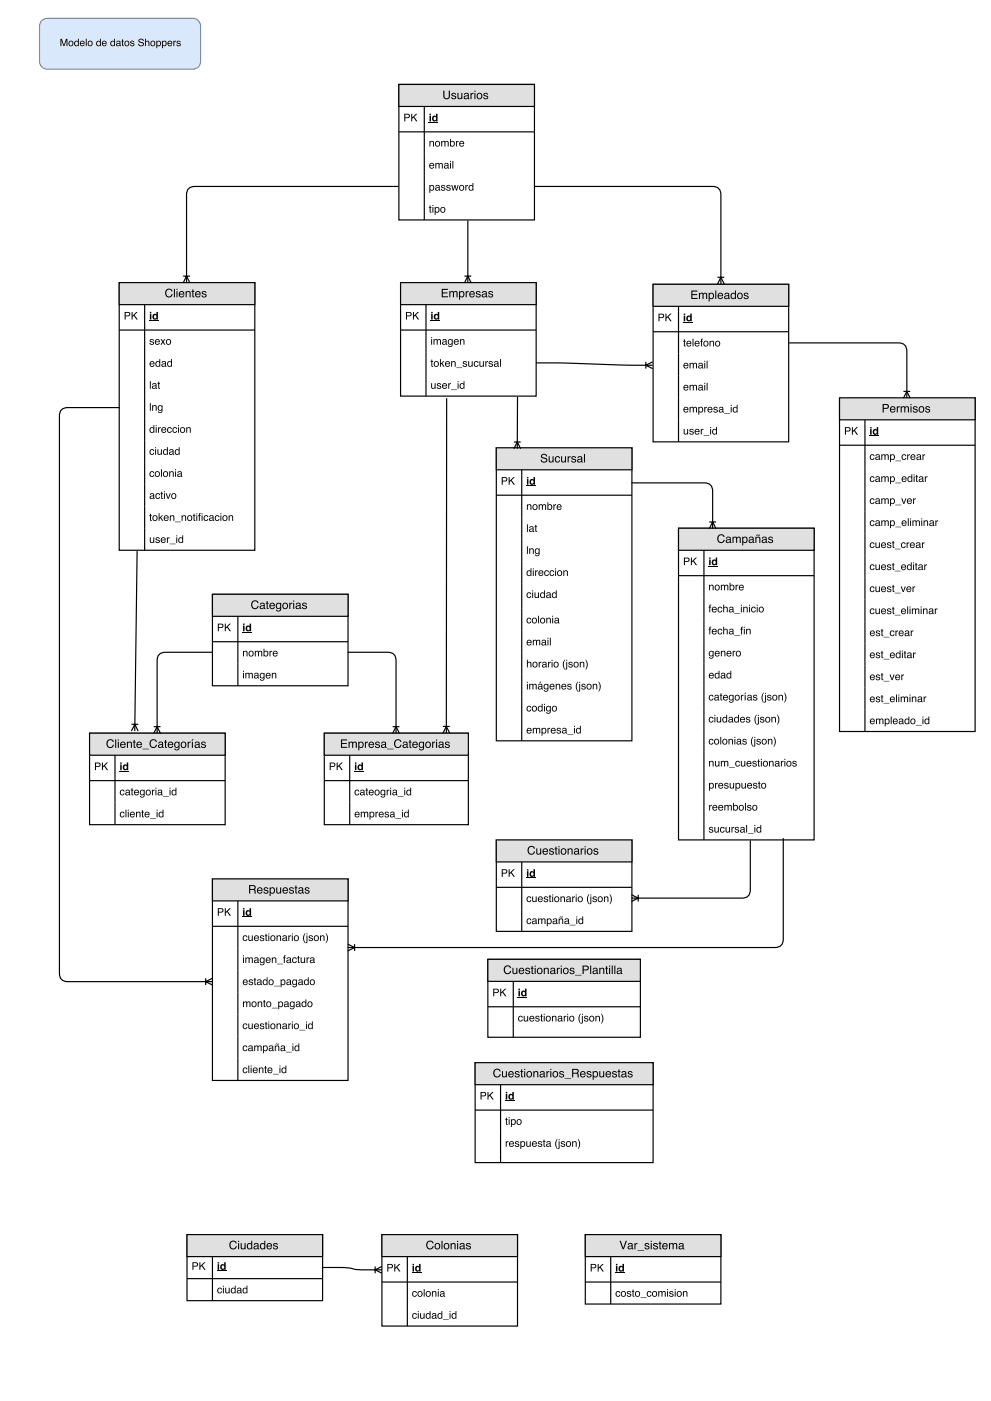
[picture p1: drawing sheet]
<svg xmlns="http://www.w3.org/2000/svg" width="297mm" height="420mm" viewBox="0 0 297 420" stroke-linecap="round" stroke-linejoin="round" font-family="sans-serif">
<path d="M12.5 6.2l1-.6 .6-.1h43.7a2.29 2.29 0 0 1 2.3 2.3v10.7a2.29 2.29 0 0 1-2.3 2.3h-43.7a2.29 2.29 0 0 1-2.2-2.3v-10.7v-.6z" fill="#dae8fc"/>
<path d="M12.5 6.2l1-.6 .6-.1h43.7a2.29 2.29 0 0 1 2.3 2.3v10.7a2.29 2.29 0 0 1-2.3 2.3h-43.7a2.29 2.29 0 0 1-2.2-2.3v-10.7v-.6z" fill="none" stroke="#6c8ebf" stroke-width=".35"/>
<path d="M18.1 11.6h.4l.7 1.9 .6-1.9h.4v2.2h-.3v-1.8l-.6 1.8h-.3l-.6-1.8v1.8h-.3zM20.8 13a.56 .56 0 0 0 1.1 0 .56 .56 0 0 0-1.1 0zM20.5 13.1a.81 .81 0 0 1 1.6 0 .81 .81 0 0 1-1.6 0zM22.6 12.6a.58 .58 0 0 0-.1 .9 .58 .58 0 0 0 .9-.1 .58 .58 0 0 0-.2-.8zM22.5 12.3l.6-.1 .3 .2v-.8h.2v2.2h-.2v-.2a.78 .78 0 0 1-1.2-.1 .78 .78 0 0 1 .3-1.2zM24.1 12.4a.73 .73 0 0 1 .9-.1 .73 .73 0 0 1 .4 .8h-1.2a.45 .45 0 0 0 .4 .5 .45 .45 0 0 0 .5-.3h.3a.8 .8 0 0 1-1.3 .4 .8 .8 0 0 1 0-1.3zM24.4 12.6l-.2 .3h.9l-.3-.4zM25.7 11.6h.3v2.2h-.3zM26.5 13a.56 .56 0 0 0 1.1 0 .56 .56 0 0 0-1.1 0zM26.3 13.1a.81 .81 0 0 1 1.6 0 .81 .81 0 0 1-1.6 0zM29.2 12.6a.58 .58 0 0 0-.1 .9 .58 .58 0 0 0 .9-.1 .58 .58 0 0 0-.1-.8zM29.1 12.3l.6-.1 .3 .2v-.8h.2v2.2h-.2v-.2a.78 .78 0 0 1-1.2-.1 .78 .78 0 0 1 .3-1.2zM30.7 12.4a.73 .73 0 0 1 .9-.1 .73 .73 0 0 1 .4 .8h-1.2a.45 .45 0 0 0 .4 .5 .45 .45 0 0 0 .5-.3h.3a.8 .8 0 0 1-1.3 .4 .8 .8 0 0 1 0-1.3zM31 12.6l-.2 .3h.9l-.3-.4zM33.5 12.6a.58 .58 0 0 0-.2 .9 .58 .58 0 0 0 .9-.1 .58 .58 0 0 0-.1-.8zM33.4 12.3l.5-.1 .3 .2v-.8h.3v2.2h-.3v-.2a.78 .78 0 0 1-1.2-.1 .78 .78 0 0 1 .4-1.2zM35.1 13.3a.35 .35 0 0 0 .4 .3 .35 .35 0 0 0 .2-.5zM34.9 12.4a.71 .71 0 0 1 1.2 .2l.2 1.2-.4-.2a.53 .53 0 0 1-1 .2 .53 .53 0 0 1 .4-.9l.5-.1a.36 .36 0 0 0-.3-.4 .36 .36 0 0 0-.4 .3h-.2zM36.6 11.8h.3v.4h.2v.3h-.2v1l.2 .3-.5-.2v-1.1h-.2zM37.5 13a.56 .56 0 0 0 1.1 0 .56 .56 0 0 0-1.1 0zM37.3 13.1a.81 .81 0 0 1 1.6 0 .81 .81 0 0 1-1.6 0zM39.2 12.3a.64 .64 0 0 1 1.1 .4h-.3a.34 .34 0 0 0-.3-.3 .34 .34 0 0 0-.4 .3l.1 .1a.58 .58 0 0 1 .8 .3 .58 .58 0 0 1-.3 .8l-.8-.2-.1-.4h.2a.39 .39 0 0 0 .4 .4 .39 .39 0 0 0 .4-.4l-.1-.1a.66 .66 0 0 1-.6-.2 .66 .66 0 0 1-.1-.7zM41.7 11.8a.86 .86 0 0 1 1.4 .5h-.3a.46 .46 0 0 0-.6-.6 .46 .46 0 0 0-.2 .8 .81 .81 0 0 1 .9 .2 .81 .81 0 0 1 .1 .9 .94 .94 0 0 1-.9 .3 .94 .94 0 0 1-.7-.8h.3a.54 .54 0 0 0 .6 .6 .54 .54 0 0 0 .5-.7 1.08 1.08 0 0 1-1.3-.9zM43.5 11.6h.3v.9a.56 .56 0 0 1 .6-.3 .56 .56 0 0 1 .4 .6v1h-.3v-1a.39 .39 0 0 0-.5-.4 .39 .39 0 0 0-.2 .6v.8h-.3zM45.3 13a.56 .56 0 0 0 1.1 0 .56 .56 0 0 0-1.1 0zM45.1 13.1a.81 .81 0 0 1 1.6 0 .81 .81 0 0 1-1.6 0zM47.3 12.6a.53 .53 0 0 0-.2 .8 .53 .53 0 0 0 .8 0 .54 .54 0 0 0 0-.7 .54 .54 0 0 0-.6-.1zM46.9 12.2h.2v.3a.75 .75 0 0 1 1.1 0 .75 .75 0 0 1-.1 1.1l-.5 .3-.5-.2v.8h-.2zM49 12.6a.53 .53 0 0 0-.2 .8 .53 .53 0 0 0 .8 0 .54 .54 0 0 0 0-.7 .54 .54 0 0 0-.6-.1zM48.6 12.2h.2v.3a.75 .75 0 0 1 1.1 0 .75 .75 0 0 1-.1 1.1l-.5 .3-.5-.2v.8h-.2zM50.4 12.4a.73 .73 0 0 1 .9-.1 .73 .73 0 0 1 .3 .8h-1.1a.45 .45 0 0 0 .3 .5 .45 .45 0 0 0 .5-.3h.3a.8 .8 0 0 1-1.2 .4 .8 .8 0 0 1 0-1.3zM50.6 12.6l-.1 .3h.9l-.3-.4zM52 12.2h.2v.3l.5-.3v.3l-.4 .3-.1 1h-.2zM53.1 12.3a.64 .64 0 0 1 1 .4h-.2a.34 .34 0 0 0-.4-.3 .34 .34 0 0 0-.3 .3l.1 .1a.58 .58 0 0 1 .8 .3 .58 .58 0 0 1-.4 .8l-.7-.2-.1-.4h.2a.39 .39 0 0 0 .4 .4 .39 .39 0 0 0 .4-.4l-.1-.1a.66 .66 0 0 1-.6-.2 .66 .66 0 0 1-.1-.7z" fill="#000"/>
<path d="M119.6 25.3h40.6v40.7h-40.6z" fill="#fff"/>
<path d="M119.6 25.3h40.6v40.7h-40.6z" fill="none" stroke="#000" stroke-width=".35"/>
<path d="M119.6 25.3h40.6v6.6h-40.6z" fill="#e0e0e0"/>
<path d="M119.6 25.3h40.6v6.6h-40.6zM119.6 39.5h40.6M127.2 31.9v34.1" fill="none" stroke="#000" stroke-width=".35"/>
<g fill="#000">
<path d="M121.2 34.1h1a.66 .66 0 0 1 .7 .7 .66 .66 0 0 1-.7 .6h-.7v1h-.3zM121.5 34.4v.8h.6a.4 .4 0 0 0 .5-.4 .4 .4 0 0 0-.5-.4zM123.3 34.1h.3v1.1l1.1-1.1h.4l-.9 .9 .9 1.4h-.4l-.8-1.1-.3 .3v.8h-.3z"/>
<path d="M128.7 34.1h.5v.4h-.5zM128.7 34.7h.5v1.7h-.5zM129.7 34.9l.5-.2 .5 .2v-.8h.4v2.3h-.4v-.2a.77 .77 0 0 1-1.1 0 .77 .77 0 0 1 0-1.1zM130 35.5a.44 .44 0 0 0 .8 0 .44 .44 0 0 0-.8 0z"/>
<path d="M132.9 27.2h.3v1.5a.65 .65 0 0 0 .7 .8 .65 .65 0 0 0 .6-.8v-1.5h.4v1.4a1.01 1.01 0 0 1-1 1.2 1.01 1.01 0 0 1-1-1.2zM135.5 28a.74 .74 0 0 1 1.2 .4h-.3a.39 .39 0 0 0-.4-.3 .39 .39 0 0 0-.4 .3l.2 .2a.7 .7 0 0 1 .9 .8 .7 .7 0 0 1-1.1 .3l-.4-.6h.3a.39 .39 0 0 0 .5 .5 .39 .39 0 0 0 .2-.6 .67 .67 0 0 1-.7-.2 .67 .67 0 0 1 0-.8zM137.1 27.9h.3v1.2a.47 .47 0 0 0 .7 .4 .47 .47 0 0 0 .2-.7v-.9h.3v1.8h-.3v-.3a.64 .64 0 0 1-.7 .3 .64 .64 0 0 1-.5-.6zM139.3 29.1a.44 .44 0 0 0 .6 .4 .44 .44 0 0 0 .2-.7zM139.2 28.1a.8 .8 0 0 1 1.3 .2v1.1l.2 .3h-.3l-.2-.2a.62 .62 0 0 1-1 .2 .62 .62 0 0 1 .4-1l.6-.2a.42 .42 0 0 0-.4-.4 .42 .42 0 0 0-.4 .3h-.3zM141 27.9h.3v.3l.6-.4v.4l-.5 .3-.1 1.2h-.3zM142.2 27.9h.3v1.8h-.3zM142.2 27.2h.3v.3h-.3zM143.4 28.2a.66 .66 0 0 0-.2 .9 .66 .66 0 0 0 .9 .2 .67 .67 0 0 0 .1-.9 .67 .67 0 0 0-.8-.2zM142.8 28.8a.95 .95 0 0 1 1.9 0 .95 .95 0 0 1-1.9 0zM145.1 28a.74 .74 0 0 1 1.2 .4h-.3a.39 .39 0 0 0-.4-.3 .39 .39 0 0 0-.4 .3l.2 .2a.7 .7 0 0 1 .9 .8 .7 .7 0 0 1-1.2 .3l-.3-.6h.3a.39 .39 0 0 0 .5 .5 .39 .39 0 0 0 .2-.6 .67 .67 0 0 1-.7-.2 .67 .67 0 0 1 0-.8z"/>
<path d="M128.7 42.3h.3v.2a.59 .59 0 0 1 .7-.2 .59 .59 0 0 1 .4 .6v1h-.3v-1a.41 .41 0 0 0-.5-.4 .41 .41 0 0 0-.3 .6v.8h-.3zM130.9 42.6l-.1 .1a.56 .56 0 0 0-.1 .8 .56 .56 0 0 0 .9-.1 .57 .57 0 0 0 0-.7 .57 .57 0 0 0-.7-.1zM130.4 43.1a.85 .85 0 0 1 1.7 0 .85 .85 0 0 1-1.7 0zM132.3 42.3h.2v.2a.54 .54 0 0 1 1 0 .55 .55 0 0 1 .6-.2 .55 .55 0 0 1 .4 .5v1.1h-.3v-1.3l-.3-.1-.4 .3v1.1h-.3v-1a.38 .38 0 0 0-.5-.4 .38 .38 0 0 0-.2 .6v.8h-.2zM134.9 41.7h.2v.8a.76 .76 0 0 1 1.2 .6 .76 .76 0 0 1-1.2 .6v.2h-.2zM135.1 43.1a.55 .55 0 0 0 1.1 0 .55 .55 0 0 0-1.1 0zM136.7 42.3h.2v.3l.6-.4v.3l-.5 .3-.1 1.1h-.2zM137.8 42.5a.76 .76 0 0 1 1-.2 .76 .76 0 0 1 .3 .9h-1.2a.47 .47 0 0 0 .4 .5 .47 .47 0 0 0 .5-.3h.3a.83 .83 0 0 1-1.3 .4 .83 .83 0 0 1 0-1.3zM138.1 42.6l-.2 .4h.9l-.3-.5z"/>
<path d="M129.1 55.8a.56 .56 0 0 0-.1 .9 .56 .56 0 0 0 .8 0 .56 .56 0 0 0 0-.7 .56 .56 0 0 0-.7-.2zM128.7 55.5h.3v.2a.76 .76 0 0 1 1.2 .6 .76 .76 0 0 1-1.2 .7v.8h-.3zM130.7 56.6a.37 .37 0 0 0 .5 .3 .37 .37 0 0 0 .2-.5zM130.6 55.7a.74 .74 0 0 1 1.2 .2l.2 1.3-.5-.3a.55 .55 0 0 1-.9 .2 .55 .55 0 0 1 .3-.9l.6-.1a.38 .38 0 0 0-.3-.4 .38 .38 0 0 0-.4 .3h-.3zM132.4 55.6a.67 .67 0 0 1 1.1 .4h-.3a.35 .35 0 0 0-.4-.3 .35 .35 0 0 0-.3 .3l.1 .1a.6 .6 0 0 1 .8 .3 .6 .6 0 0 1-.3 .8l-.8-.2-.1-.4h.2a.4 .4 0 0 0 .4 .4 .4 .4 0 0 0 .4-.4v-.1a.65 .65 0 0 1-.8-.2 .65 .65 0 0 1 0-.7zM134 55.6a.67 .67 0 0 1 1.1 .4h-.3a.35 .35 0 0 0-.4-.3 .35 .35 0 0 0-.3 .3l.1 .1a.6 .6 0 0 1 .8 .3 .6 .6 0 0 1-.4 .8l-.7-.2-.2-.4h.3a.4 .4 0 0 0 .4 .4 .4 .4 0 0 0 .4-.4l-.1-.1a.65 .65 0 0 1-.7-.2 .65 .65 0 0 1 0-.7zM135.3 55.5h.3l.3 1.3 .3-1.3h.3l.3 1.3 .4-1.3h.3l-.5 1.6h-.3l-.4-1.2-.3 1.2h-.3zM138.1 55.8l-.1 .1a.56 .56 0 0 0 0 .9 .56 .56 0 0 0 .8-.2 .57 .57 0 0 0 0-.7 .57 .57 0 0 0-.7-.1zM137.6 56.3a.85 .85 0 0 1 1.7 0 .85 .85 0 0 1-1.7 0zM139.5 55.5h.3v.3l.5-.3v.3l-.5 .2v1.1h-.3zM140.8 55.9a.53 .53 0 0 0 0 .9 .53 .53 0 0 0 .8-.5l-.2-.6zM140.7 55.6l.6-.1 .3 .2v-.8h.3v2.2h-.3v-.2a.81 .81 0 0 1-1.2-.1 .81 .81 0 0 1 .3-1.2z"/>
<path d="M128.9 49.1a.76 .76 0 0 1 .9-.2 .76 .76 0 0 1 .3 .9h-1.2a.47 .47 0 0 0 .4 .5 .47 .47 0 0 0 .6-.3h.2a.83 .83 0 0 1-1.3 .4 .83 .83 0 0 1 .1-1.3zM129.1 49.2l-.2 .4h1l-.3-.5zM130.5 48.9h.3v.2a.54 .54 0 0 1 .9 0 .55 .55 0 0 1 .6-.2 .55 .55 0 0 1 .4 .5v1.1h-.3v-1.3l-.3-.1-.3 .3-.1 1.1h-.2v-1a.38 .38 0 0 0-.5-.4 .38 .38 0 0 0-.2 .6v.8h-.3zM133.4 50a.37 .37 0 0 0 .5 .3 .37 .37 0 0 0 .1-.5zM133.2 49.1a.74 .74 0 0 1 1.2 .2l.2 1.2-.4-.2a.55 .55 0 0 1-1 .2 .55 .55 0 0 1 .4-.9l.5-.1a.38 .38 0 0 0-.3-.4 .38 .38 0 0 0-.4 .3h-.3zM134.9 48.9h.3v1.6h-.3zM134.9 48.3h.3v.3h-.3zM135.6 48.3h.3v2.2h-.3z"/>
<path d="M128.8 61.6h.3v.5h.2v.2h-.2v1.1l.2 .4-.5-.2v-1.3h-.2zM129.6 62.1h.3v1.7h-.3zM129.6 61.5h.3v.3h-.3zM130.7 62.4a.56 .56 0 0 0-.1 .9 .56 .56 0 0 0 .8 0 .56 .56 0 0 0 0-.7 .56 .56 0 0 0-.7-.2zM130.3 62.1h.3v.2a.76 .76 0 0 1 1.2 .6 .76 .76 0 0 1-1.2 .7v.8h-.3zM132.5 62.4l-.1 .1a.56 .56 0 0 0-.1 .9 .56 .56 0 0 0 .9-.2 .57 .57 0 0 0-.1-.7 .57 .57 0 0 0-.6-.1zM131.9 63a.85 .85 0 0 1 1.7 0 .85 .85 0 0 1-1.7 0z"/>
</g>
<path d="M128.5 36.7h2.8" fill="none" stroke="#000" stroke-width=".3"/>
<path d="M35.7 84.8h40.7v80.2h-40.7z" fill="#fff"/>
<path d="M35.7 84.8h40.7v80.2h-40.7z" fill="none" stroke="#000" stroke-width=".35"/>
<path d="M35.7 84.8h40.7v6.6h-40.7z" fill="#e0e0e0"/>
<path d="M35.7 84.8h40.7v6.6h-40.7zM35.7 99h40.7M43.4 91.4v73.6" fill="none" stroke="#000" stroke-width=".35"/>
<g fill="#000">
<path d="M37.4 93.6h1a.66 .66 0 0 1 .7 .6 .66 .66 0 0 1-.7 .7h-.7v.9h-.3zM37.7 93.8v.8h.6a.4 .4 0 0 0 .4-.4 .4 .4 0 0 0-.4-.4zM39.4 93.6h.3v1.1l1.1-1.1h.5l-1 .9 1 1.3h-.4l-.8-1.1-.4 .3v.8h-.3z"/>
<path d="M44.9 93.5h.5v.4h-.5zM44.9 94.1h.5v1.7h-.5zM45.9 94.4l.5-.3 .5 .3v-.8h.4v2.2h-.4v-.2a.77 .77 0 0 1-1.1 0 .77 .77 0 0 1 0-1.1zM46.1 95a.45 .45 0 0 0 .9 0 .45 .45 0 0 0-.9 0z"/>
<path d="M49.8 86.9a1.1 1.1 0 0 1 1.1-.3 1.1 1.1 0 0 1 .8 .8h-.3a.86 .86 0 0 0-1.2-.4 .86 .86 0 0 0-.3 1.2 .77 .77 0 0 0 .7 .7 .77 .77 0 0 0 .8-.7h.3a1.19 1.19 0 0 1-1.6 .9 1.19 1.19 0 0 1-.5-1.7zM52.1 86.6h.3v2.6h-.3zM52.9 87.3h.3v1.9h-.3zM52.9 86.6h.3v.4h-.3zM53.8 87.5a.85 .85 0 0 1 1-.1 .85 .85 0 0 1 .5 .9h-1.4a.53 .53 0 0 0 .4 .6 .53 .53 0 0 0 .6-.3h.3a.92 .92 0 0 1-1.4 .4 .92 .92 0 0 1 0-1.5zM54.1 87.7l-.2 .4h1l-.3-.5zM55.6 87.3h.3v.3a.66 .66 0 0 1 .8-.3 .66 .66 0 0 1 .4 .7v1.2h-.3v-1.2a.46 .46 0 0 0-.5-.4 .46 .46 0 0 0-.4 .6v1h-.3zM57.7 86.8h.3v.5h.3v.3h-.3v1.2l.3 .4-.6-.3v-1.3h-.3v-.3h.3zM58.7 87.5a.85 .85 0 0 1 1-.1 .85 .85 0 0 1 .4 .9h-1.3a.53 .53 0 0 0 .4 .6 .53 .53 0 0 0 .6-.3h.3a.92 .92 0 0 1-1.4 .4 .92 .92 0 0 1 0-1.5zM59 87.7l-.2 .4h1l-.3-.5zM60.7 87.4a.74 .74 0 0 1 1.2 .4h-.3a.39 .39 0 0 0-.4-.3 .39 .39 0 0 0-.4 .4l.2 .1a.7 .7 0 0 1 .9 .8 .7 .7 0 0 1-1.2 .3l-.3-.5h.3a.39 .39 0 0 0 .5 .4 .39 .39 0 0 0 .2-.6 .67 .67 0 0 1-.7-.2 .67 .67 0 0 1 0-.8z"/>
<path d="M44.9 114.3h.3v2.3h-.3zM45.9 116a.37 .37 0 0 0 .4 .4 .37 .37 0 0 0 .2-.6zM45.7 115.1a.74 .74 0 0 1 1.2 .2l.2 1.3-.4-.2a.55 .55 0 0 1-1 .1 .55 .55 0 0 1 .4-.9l.5-.1a.38 .38 0 0 0-.3-.4 .38 .38 0 0 0-.4 .3h-.3zM47.4 114.5h.3v.4h.3v.2h-.3v1.1l.3 .4-.6-.2v-1.3h-.2z"/>
<path d="M45 101.8a.67 .67 0 0 1 1.1 .4h-.2a.35 .35 0 0 0-.4-.3 .35 .35 0 0 0-.3 .3v.1a.6 .6 0 0 1 .8 .3 .6 .6 0 0 1-.3 .8l-.7-.1-.2-.4h.3a.4 .4 0 0 0 .4 .3 .4 .4 0 0 0 .4-.4h-.1a.65 .65 0 0 1-.7-.2 .65 .65 0 0 1-.1-.8zM46.6 101.9a.76 .76 0 0 1 .9-.1 .76 .76 0 0 1 .4 .8h-1.2a.47 .47 0 0 0 .4 .6 .47 .47 0 0 0 .5-.3h.3a.83 .83 0 0 1-1.3 .4 .83 .83 0 0 1 0-1.4zM46.8 102.1l-.1 .3h.9l-.3-.5zM48.1 101.7h.4l.3 .6 .4-.6h.4l-.6 .8 .6 .9h-.4l-.4-.6-.4 .6h-.3l.6-.9zM50.2 102l-.1 .1a.56 .56 0 0 0 0 .9 .56 .56 0 0 0 .8-.2 .57 .57 0 0 0 0-.7 .57 .57 0 0 0-.7-.1zM49.7 102.6a.85 .85 0 0 1 1.7 0 .85 .85 0 0 1-1.7 0z"/>
<path d="M45 108.5a.76 .76 0 0 1 1-.1 .76 .76 0 0 1 .3 .8h-1.2a.47 .47 0 0 0 .4 .6 .47 .47 0 0 0 .5-.3h.3a.83 .83 0 0 1-1.3 .4 .83 .83 0 0 1 0-1.4zM45.3 108.7l-.2 .3h.9l-.3-.5zM47 108.7a.53 .53 0 0 0 0 .9 .53 .53 0 0 0 .8-.5l-.3-.5zM46.9 108.4l.5-.1 .4 .2v-.8h.2v2.3h-.2v-.3a.81 .81 0 0 1-1.2-.1 .81 .81 0 0 1 .3-1.2zM48.7 109.4a.37 .37 0 0 0 .5 .4 .37 .37 0 0 0 .1-.6zM48.5 108.5a.74 .74 0 0 1 1.2 .2l.2 1.3-.4-.2a.55 .55 0 0 1-1 .1 .55 .55 0 0 1 .4-.9l.6-.1a.38 .38 0 0 0-.4-.4 .38 .38 0 0 0-.4 .3h-.3zM50.5 108.7a.53 .53 0 0 0 0 .9 .53 .53 0 0 0 .8-.5l-.3-.5zM50.4 108.4l.6-.1 .3 .2v-.8h.3v2.3h-.3v-.3a.81 .81 0 0 1-1.2-.1 .81 .81 0 0 1 .3-1.2z"/>
<path d="M44.9 120.9h.3v2.3h-.3zM45.6 121.5h.3v.3a.59 .59 0 0 1 .7-.3 .59 .59 0 0 1 .4 .6v1.1h-.3v-1.1a.41 .41 0 0 0-.5-.3 .41 .41 0 0 0-.3 .5v.9h-.3zM47.5 121.7l.5-.2 .5 .3v-.3h.2v1.6a.73 .73 0 0 1-.5 .8 .73 .73 0 0 1-.9-.5h.3a.48 .48 0 0 0 .6 .2 .48 .48 0 0 0 .2-.6 .76 .76 0 0 1-1 0 .76 .76 0 0 1 0-1.1zM47.7 121.9a.55 .55 0 0 0-.1 .8 .55 .55 0 0 0 .8 0 .55 .55 0 0 0 0-.7 .55 .55 0 0 0-.7-.1z"/>
<path d="M45.2 128.5a.53 .53 0 0 0 0 .9 .53 .53 0 0 0 .8-.4l-.3-.6zM45.1 128.2l.6-.1 .3 .2v-.8h.3v2.3h-.3v-.2a.81 .81 0 0 1-1.2-.2 .81 .81 0 0 1 .3-1.2zM46.7 128.1h.3v1.7h-.3zM46.7 127.5h.3v.3h-.3zM47.4 128.1h.2v.3l.6-.3v.3l-.5 .3v1.1h-.3zM48.5 128.3a.76 .76 0 0 1 1-.1 .76 .76 0 0 1 .3 .8h-1.2a.47 .47 0 0 0 .4 .6 .47 .47 0 0 0 .6-.3h.2a.83 .83 0 0 1-1.3 .4 .83 .83 0 0 1 0-1.4zM48.8 128.5l-.2 .3h1l-.3-.4zM50.3 128.3a.68 .68 0 0 1 .7-.2 .68 .68 0 0 1 .5 .6h-.3a.46 .46 0 0 0-.6-.3 .46 .46 0 0 0-.2 .6 .44 .44 0 0 0 .3 .6 .44 .44 0 0 0 .5-.4h.3a.78 .78 0 0 1-1.1 .5 .78 .78 0 0 1-.2-1.2zM51.9 128.3a.68 .68 0 0 1 .7-.2 .68 .68 0 0 1 .5 .6h-.3a.46 .46 0 0 0-.6-.3 .46 .46 0 0 0-.2 .6 .44 .44 0 0 0 .3 .6 .44 .44 0 0 0 .5-.4h.3a.78 .78 0 0 1-1.1 .5 .78 .78 0 0 1-.2-1.2zM53.4 128.1h.2v1.7h-.2zM53.4 127.5h.2v.3h-.2zM54.4 128.4v.1a.56 .56 0 0 0-.1 .9 .56 .56 0 0 0 .9-.1 .57 .57 0 0 0-.1-.7 .57 .57 0 0 0-.7-.2zM53.9 129a.85 .85 0 0 1 1.7 0 .85 .85 0 0 1-1.7 0zM55.8 128.1h.3v.3a.59 .59 0 0 1 .7-.3 .59 .59 0 0 1 .4 .6v1.1h-.3v-1.1a.41 .41 0 0 0-.5-.3 .41 .41 0 0 0-.3 .5v.9h-.3z"/>
<path d="M45 134.9a.68 .68 0 0 1 .7-.2 .68 .68 0 0 1 .5 .6h-.3a.46 .46 0 0 0-.6-.3 .46 .46 0 0 0-.2 .6 .44 .44 0 0 0 .3 .6 .44 .44 0 0 0 .5-.4h.3a.78 .78 0 0 1-1.1 .5 .78 .78 0 0 1-.2-1.2zM46.5 134.7h.3v1.7h-.3zM46.5 134.1h.3v.3h-.3zM47.2 134.7h.3v1.1a.42 .42 0 0 0 .5 .4 .42 .42 0 0 0 .2-.7v-.8h.3v1.7h-.2v-.3a.58 .58 0 0 1-.7 .3 .58 .58 0 0 1-.4-.5zM49.3 135.1a.53 .53 0 0 0 0 .9 .53 .53 0 0 0 .8-.4l-.3-.6zM49.2 134.8l.5-.1 .3 .2v-.8h.3v2.3h-.2v-.2a.81 .81 0 0 1-1.3-.2 .81 .81 0 0 1 .4-1.2zM51 135.8a.37 .37 0 0 0 .4 .4 .37 .37 0 0 0 .2-.6zM50.8 134.9a.74 .74 0 0 1 1.2 .3l.2 1.2-.4-.2a.55 .55 0 0 1-1 .1 .55 .55 0 0 1 .4-.9l.5-.1a.38 .38 0 0 0-.3-.4 .38 .38 0 0 0-.4 .3h-.3zM52.8 135.1a.53 .53 0 0 0 0 .9 .53 .53 0 0 0 .8-.4l-.3-.6zM52.7 134.8l.6-.1 .3 .2v-.8h.2v2.3h-.2v-.2a.81 .81 0 0 1-1.2-.2 .81 .81 0 0 1 .3-1.2z"/>
<path d="M45 154.1h.2v.4h.3v.3h-.3v1.1l.3 .3-.5-.2v-1.2h-.3zM46.2 154.8l-.1 .1a.56 .56 0 0 0-.1 .9 .56 .56 0 0 0 .9-.1 .57 .57 0 0 0 0-.7 .57 .57 0 0 0-.7-.2zM45.7 155.4a.85 .85 0 0 1 1.7 0 .85 .85 0 0 1-1.7 0zM47.5 153.9h.3v1.4l.7-.8h.4l-.6 .7 .6 1h-.3l-.5-.8-.3 .2v.6h-.3zM49.3 154.8a.76 .76 0 0 1 .9-.2 .76 .76 0 0 1 .4 .9h-1.3a.47 .47 0 0 0 .4 .5 .47 .47 0 0 0 .6-.3h.2a.83 .83 0 0 1-1.2 .4 .83 .83 0 0 1 0-1.3zM49.5 154.9l-.1 .3h.9l-.3-.4zM50.9 154.5h.3v.3a.59 .59 0 0 1 .7-.3 .59 .59 0 0 1 .4 .6v1.1h-.3v-1a.41 .41 0 0 0-.5-.4 .41 .41 0 0 0-.3 .5v.9h-.3zM52.5 156.4h1.7v.2h-1.7zM54.4 154.5h.3v.3a.59 .59 0 0 1 .7-.3 .59 .59 0 0 1 .4 .6v1.1h-.3v-1a.41 .41 0 0 0-.5-.4 .41 .41 0 0 0-.3 .5v.9h-.3zM56.6 154.8l-.1 .1a.56 .56 0 0 0-.1 .9 .56 .56 0 0 0 .9-.1 .57 .57 0 0 0 0-.7 .57 .57 0 0 0-.7-.2zM56.1 155.4a.85 .85 0 0 1 1.7 0 .85 .85 0 0 1-1.7 0zM58 154.1h.3v.4h.3v.3h-.3v1.1l.3 .3-.6-.2v-1.2h-.2zM58.8 154.6h.3v1.6h-.3zM58.8 153.9h.3v.3h-.3zM59.7 154l.5-.1-.3 .4 .3 .5h-.3v1.4h-.3v-1.4h-.2zM60.4 154.6h.3v1.6h-.3zM60.4 153.9h.3v.3h-.3zM61.2 154.7a.68 .68 0 0 1 .8-.2 .68 .68 0 0 1 .4 .6h-.2a.46 .46 0 0 0-.6-.3 .46 .46 0 0 0-.3 .6 .44 .44 0 0 0 .3 .6 .44 .44 0 0 0 .6-.4h.2a.78 .78 0 0 1-1.1 .6 .78 .78 0 0 1-.2-1.3zM63 155.6a.37 .37 0 0 0 .4 .4 .37 .37 0 0 0 .2-.6zM62.8 154.7a.74 .74 0 0 1 1.2 .3l.2 1.2-.4-.2a.55 .55 0 0 1-1 .2 .55 .55 0 0 1 .4-.9l.5-.2a.38 .38 0 0 0-.3-.4 .38 .38 0 0 0-.4 .4h-.3zM64.6 154.7a.68 .68 0 0 1 .7-.2 .68 .68 0 0 1 .5 .6h-.3a.46 .46 0 0 0-.6-.3 .46 .46 0 0 0-.2 .6 .44 .44 0 0 0 .3 .6 .44 .44 0 0 0 .5-.4h.3a.78 .78 0 0 1-1.1 .6 .78 .78 0 0 1-.2-1.3zM66.1 154.6h.2v1.6h-.2zM66.1 153.9h.2v.3h-.2zM67.1 154.8v.1a.56 .56 0 0 0-.1 .9 .56 .56 0 0 0 .9-.1 .57 .57 0 0 0-.1-.7 .57 .57 0 0 0-.7-.2zM66.6 155.4a.85 .85 0 0 1 1.7 0 .85 .85 0 0 1-1.7 0zM68.5 154.5h.3v.3a.59 .59 0 0 1 .7-.3 .59 .59 0 0 1 .4 .6v1.1h-.3v-1a.41 .41 0 0 0-.5-.4 .41 .41 0 0 0-.3 .5v.9h-.3z"/>
<path d="M45.2 149a.37 .37 0 0 0 .4 .4 .37 .37 0 0 0 .2-.6zM45 148.1a.74 .74 0 0 1 1.2 .3l.2 1.2-.4-.2a.55 .55 0 0 1-1 .2 .55 .55 0 0 1 .4-.9l.5-.2a.38 .38 0 0 0-.3-.4 .38 .38 0 0 0-.4 .4h-.3zM46.8 148.1a.68 .68 0 0 1 .7-.2 .68 .68 0 0 1 .5 .6h-.3a.46 .46 0 0 0-.6-.3 .46 .46 0 0 0-.2 .6 .44 .44 0 0 0 .3 .6 .44 .44 0 0 0 .5-.4h.3a.78 .78 0 0 1-1.1 .6 .78 .78 0 0 1-.2-1.3zM48.3 147.5h.3v.4h.3v.3h-.3v1.1l.3 .3-.6-.2v-1.2h-.2zM49.1 148h.3v1.6h-.3zM49.1 147.3h.3v.3h-.3zM49.7 147.9h.3l.4 1.4 .5-1.4h.3l-.6 1.7h-.3zM51.8 148.2l-.1 .1a.56 .56 0 0 0 0 .9 .56 .56 0 0 0 .8-.1 .57 .57 0 0 0 0-.7 .57 .57 0 0 0-.7-.2zM51.3 148.8a.85 .85 0 0 1 1.7 0 .85 .85 0 0 1-1.7 0z"/>
<path d="M45 141.5a.68 .68 0 0 1 .7-.2 .68 .68 0 0 1 .5 .6h-.3a.46 .46 0 0 0-.6-.3 .46 .46 0 0 0-.2 .6 .44 .44 0 0 0 .3 .6 .44 .44 0 0 0 .5-.4h.3a.78 .78 0 0 1-1.1 .5 .78 .78 0 0 1-.2-1.2zM46.9 141.6l-.1 .1a.56 .56 0 0 0-.1 .9 .56 .56 0 0 0 .9-.1 .57 .57 0 0 0 0-.7 .57 .57 0 0 0-.7-.2zM46.4 142.2a.85 .85 0 0 1 1.7 0 .85 .85 0 0 1-1.7 0zM48.3 140.7h.2v2.3h-.2zM49.3 141.6l-.1 .1a.56 .56 0 0 0 0 .9 .56 .56 0 0 0 .9-.1 .57 .57 0 0 0-.1-.7 .57 .57 0 0 0-.7-.2zM48.8 142.2a.85 .85 0 0 1 1.7 0 .85 .85 0 0 1-1.7 0zM50.7 141.3h.3v.3a.59 .59 0 0 1 .7-.3 .59 .59 0 0 1 .4 .6v1.1h-.3v-1a.41 .41 0 0 0-.5-.4 .41 .41 0 0 0-.3 .5v.9h-.3zM52.5 141.3h.3v1.7h-.3zM52.5 140.7h.3v.3h-.3zM53.4 142.4a.37 .37 0 0 0 .5 .4 .37 .37 0 0 0 .2-.6zM53.3 141.5a.74 .74 0 0 1 1.2 .3l.2 1.2-.5-.2a.55 .55 0 0 1-.9 .1 .55 .55 0 0 1 .3-.8l.6-.2a.38 .38 0 0 0-.3-.4 .38 .38 0 0 0-.4 .3h-.3z"/>
<path d="M44.9 161.2h.3v1.1a.42 .42 0 0 0 .6 .3 .42 .42 0 0 0 .2-.6v-.8h.2v1.6h-.2v-.2a.58 .58 0 0 1-.7 .2 .58 .58 0 0 1-.4-.5zM46.8 161.3a.67 .67 0 0 1 1.1 .3h-.3a.35 .35 0 0 0-.3-.3 .35 .35 0 0 0-.4 .4h.1a.6 .6 0 0 1 .8 .4 .6 .6 0 0 1-.3 .8l-.8-.2-.1-.4h.2a.4 .4 0 0 0 .4 .3 .4 .4 0 0 0 .4-.3v-.1a.65 .65 0 0 1-.8-.2 .65 .65 0 0 1 0-.7zM48.4 161.4a.76 .76 0 0 1 .9-.2 .76 .76 0 0 1 .4 .9h-1.2a.47 .47 0 0 0 .3 .5 .47 .47 0 0 0 .6-.3h.3a.83 .83 0 0 1-1.3 .4 .83 .83 0 0 1 0-1.3zM48.6 161.5l-.1 .3h.9l-.3-.4zM50 161.2h.3v.2l.5-.3v.3l-.5 .3v1.1h-.3zM50.9 163.1h1.7v.1h-1.7zM52.8 161.2h.3v1.6h-.3zM52.8 160.5h.3v.4h-.3zM53.8 161.5a.53 .53 0 0 0 0 1 .53 .53 0 0 0 .8-.5l-.2-.6zM53.7 161.2l.6-.1 .3 .3v-.9h.3v2.3h-.3v-.2a.81 .81 0 0 1-1.2-.2 .81 .81 0 0 1 .3-1.2z"/>
</g>
<path d="M44.7 96.1h2.8" fill="none" stroke="#000" stroke-width=".3"/>
<path d="M195.8 85.3h40.6v47.2h-40.6z" fill="#fff"/>
<path d="M195.8 85.3h40.6v47.2h-40.6z" fill="none" stroke="#000" stroke-width=".35"/>
<path d="M195.8 85.3h40.6v6.6h-40.6z" fill="#e0e0e0"/>
<path d="M195.8 85.3h40.6v6.6h-40.6zM195.8 99.5h40.6M203.4 91.9v40.6" fill="none" stroke="#000" stroke-width=".35"/>
<g fill="#000">
<path d="M197.4 94.1h1a.66 .66 0 0 1 .7 .6 .66 .66 0 0 1-.7 .7h-.7v.9h-.3zM197.7 94.3v.8h.6a.4 .4 0 0 0 .5-.4 .4 .4 0 0 0-.5-.4zM199.5 94.1h.3v1.1l1.1-1.1h.4l-.9 .9 .9 1.3h-.4l-.8-1.1-.3 .3v.8h-.3z"/>
<path d="M204.9 94h.5v.5h-.5zM204.9 94.7h.5v1.6h-.5zM205.9 94.9l.5-.3 .5 .3v-.8h.4v2.2h-.4v-.2a.77 .77 0 0 1-1.1 0 .77 .77 0 0 1 0-1.1zM206.2 95.5a.44 .44 0 0 0 .8 0 .44 .44 0 0 0-.8 0z"/>
<path d="M207.2 87.1h1.9v.3h-1.5v.8h1.3v.3h-1.3v.9h1.5v.3h-1.9zM209.5 87.8h.3v.3a.6 .6 0 0 1 1 0 .61 .61 0 0 1 .7-.3 .61 .61 0 0 1 .5 .6v1.3h-.3v-1.3a.4 .4 0 0 0-.5-.3 .4 .4 0 0 0-.3 .5v1.1h-.3v-1.2a.42 .42 0 0 0-.6-.4 .42 .42 0 0 0-.2 .6v1h-.3zM212.9 88.2a.6 .6 0 0 0-.2 .9 .6 .6 0 0 0 1-.2 .57 .57 0 0 0-.1-.7 .57 .57 0 0 0-.7 0zM212.4 87.8h.3v.3a.81 .81 0 0 1 1.1-.1 .81 .81 0 0 1 .2 1.1 .72 .72 0 0 1-.5 .6 .72 .72 0 0 1-.8-.2v.9h-.3zM214.4 87.1h.3v2.6h-.3zM215.3 88.1a.85 .85 0 0 1 1-.2 .85 .85 0 0 1 .4 .9h-1.3a.53 .53 0 0 0 .4 .6 .53 .53 0 0 0 .6-.3h.3a.92 .92 0 0 1-1.4 .5 .92 .92 0 0 1 0-1.5zM215.6 88.2l-.2 .4h1l-.3-.5zM217.4 89a.44 .44 0 0 0 .6 .4 .44 .44 0 0 0 .2-.6zM217.2 88a.8 .8 0 0 1 1.4 .3v1.1l.2 .3h-.4l-.1-.3a.62 .62 0 0 1-1.1 .2 .62 .62 0 0 1 .4-1l.7-.1a.42 .42 0 0 0-.4-.5 .42 .42 0 0 0-.5 .4h-.3zM219.4 88.2a.61 .61 0 0 0-.1 1 .61 .61 0 0 0 .9-.1 .61 .61 0 0 0 0-.8 .61 .61 0 0 0-.8-.1zM219.3 87.9l.6-.1 .4 .3v-1h.3v2.6h-.3v-.3a.84 .84 0 0 1-1.2 .1 .84 .84 0 0 1-.1-1.2zM221.5 88.1a.66 .66 0 0 0-.3 1 .66 .66 0 0 0 1 .1 .67 .67 0 0 0 .1-.8 .67 .67 0 0 0-.8-.3zM220.9 88.8a.95 .95 0 0 1 1.9 0 .95 .95 0 0 1-1.9 0zM223.1 87.9a.74 .74 0 0 1 1.2 .4h-.3a.39 .39 0 0 0-.4-.3 .39 .39 0 0 0-.3 .4l.2 .1a.7 .7 0 0 1 .9 .8 .7 .7 0 0 1-1.2 .3l-.3-.5h.3a.39 .39 0 0 0 .4 .4 .39 .39 0 0 0 .3-.6 .67 .67 0 0 1-.8-.2 .67 .67 0 0 1 0-.8z"/>
<path d="M205 101.8h.3v.4h.2v.2h-.2v1.1l.2 .4-.5-.2v-1.3h-.2zM205.9 102.4a.76 .76 0 0 1 1-.1 .76 .76 0 0 1 .3 .8h-1.2a.47 .47 0 0 0 .4 .6 .47 .47 0 0 0 .5-.3h.3a.83 .83 0 0 1-1.3 .4 .83 .83 0 0 1 0-1.4zM206.2 102.6l-.2 .3h.9l-.3-.4zM207.6 101.6h.3v2.3h-.3zM208.4 102.4a.76 .76 0 0 1 .9-.1 .76 .76 0 0 1 .4 .8h-1.2a.47 .47 0 0 0 .3 .6 .47 .47 0 0 0 .6-.3h.3a.83 .83 0 0 1-1.3 .4 .83 .83 0 0 1 0-1.4zM208.6 102.6l-.1 .3h.9l-.3-.4zM210.2 101.7l.5-.1-.3 .4 .3 .4h-.3v1.5h-.3v-1.5h-.2zM211.3 102.5l-.1 .1a.56 .56 0 0 0 0 .9 .56 .56 0 0 0 .8-.2 .57 .57 0 0 0 0-.7 .57 .57 0 0 0-.7-.1zM210.8 103.1a.85 .85 0 0 1 1.7 0 .85 .85 0 0 1-1.7 0zM212.7 102.2h.2v.3a.59 .59 0 0 1 .7-.3 .59 .59 0 0 1 .4 .6v1.1h-.2v-1.1a.41 .41 0 0 0-.5-.3 .41 .41 0 0 0-.3 .5v.9h-.3zM214.8 102.5l-.1 .1a.56 .56 0 0 0 0 .9 .56 .56 0 0 0 .8-.2 .57 .57 0 0 0 0-.7 .57 .57 0 0 0-.7-.1zM214.3 103.1a.85 .85 0 0 1 1.7 0 .85 .85 0 0 1-1.7 0z"/>
<path d="M205.1 109a.76 .76 0 0 1 .9-.1 .76 .76 0 0 1 .3 .8h-1.2a.47 .47 0 0 0 .4 .6 .47 .47 0 0 0 .6-.3h.2a.83 .83 0 0 1-1.3 .4 .83 .83 0 0 1 .1-1.4zM205.3 109.2l-.2 .3h1l-.3-.4zM206.7 108.8h.3v.3a.54 .54 0 0 1 .9 0 .55 .55 0 0 1 .6-.3 .55 .55 0 0 1 .4 .6v1.1h-.3v-1.3l-.3-.2-.3 .3-.1 1.2h-.2v-1.1a.38 .38 0 0 0-.5-.4 .38 .38 0 0 0-.2 .6v.9h-.3zM209.6 109.9a.37 .37 0 0 0 .5 .4 .37 .37 0 0 0 .1-.6zM209.4 109a.74 .74 0 0 1 1.2 .2l.2 1.3-.4-.2a.55 .55 0 0 1-1 .1 .55 .55 0 0 1 .4-.9l.5-.1a.38 .38 0 0 0-.3-.4 .38 .38 0 0 0-.4 .3h-.3zM211.1 108.8h.3v1.7h-.3zM211.1 108.2h.3v.3h-.3zM211.8 108.2h.3v2.3h-.3z"/>
<path d="M205.1 115.6a.76 .76 0 0 1 .9-.1 .76 .76 0 0 1 .3 .8h-1.2a.47 .47 0 0 0 .4 .6 .47 .47 0 0 0 .6-.3h.2a.83 .83 0 0 1-1.3 .4 .83 .83 0 0 1 .1-1.4zM205.3 115.8l-.2 .3h1l-.3-.4zM206.7 115.4h.3v.3a.54 .54 0 0 1 .9 0 .55 .55 0 0 1 .6-.3 .55 .55 0 0 1 .4 .6v1.1h-.3v-1.3l-.3-.2-.3 .3-.1 1.2h-.2v-1.1a.38 .38 0 0 0-.5-.4 .38 .38 0 0 0-.2 .6v.9h-.3zM209.6 116.5a.37 .37 0 0 0 .5 .4 .37 .37 0 0 0 .1-.6zM209.4 115.6a.74 .74 0 0 1 1.2 .2l.2 1.3-.4-.2a.55 .55 0 0 1-1 .1 .55 .55 0 0 1 .4-.9l.5-.1a.38 .38 0 0 0-.3-.4 .38 .38 0 0 0-.4 .3h-.3zM211.1 115.4h.3v1.7h-.3zM211.1 114.8h.3v.3h-.3zM211.8 114.8h.3v2.3h-.3z"/>
<path d="M204.9 128.6h.3v1.1a.42 .42 0 0 0 .6 .4 .42 .42 0 0 0 .2-.6v-.9h.3v1.7h-.3v-.2a.58 .58 0 0 1-.7 .2 .58 .58 0 0 1-.4-.5zM206.8 128.7a.67 .67 0 0 1 1.1 .4h-.3a.35 .35 0 0 0-.3-.3 .35 .35 0 0 0-.4 .4h.1a.6 .6 0 0 1 .8 .4 .6 .6 0 0 1-.3 .7l-.7-.1-.2-.4h.3a.4 .4 0 0 0 .4 .3 .4 .4 0 0 0 .4-.3l-.1-.1a.65 .65 0 0 1-.7-.2 .65 .65 0 0 1-.1-.8zM208.4 128.9a.76 .76 0 0 1 .9-.2 .76 .76 0 0 1 .4 .9h-1.2a.47 .47 0 0 0 .3 .5 .47 .47 0 0 0 .6-.3h.3a.83 .83 0 0 1-1.3 .4 .83 .83 0 0 1 0-1.3zM208.6 129l-.1 .3h.9l-.3-.4zM210 128.6h.3v.3l.6-.3v.3l-.5 .3-.1 1.1h-.3zM210.9 130.5h1.8v.2h-1.8zM212.9 128.6h.2v1.7h-.2zM212.9 128h.2v.3h-.2zM213.9 129a.53 .53 0 0 0 0 .9 .53 .53 0 0 0 .8-.4l-.3-.6zM213.8 128.7l.5-.1 .3 .3v-.9h.3v2.3h-.2v-.2a.81 .81 0 0 1-1.3-.2 .81 .81 0 0 1 .4-1.2z"/>
<path d="M205.1 122.2a.76 .76 0 0 1 .9-.1 .76 .76 0 0 1 .3 .9h-1.2a.47 .47 0 0 0 .4 .5 .47 .47 0 0 0 .6-.3h.2a.83 .83 0 0 1-1.3 .4 .83 .83 0 0 1 .1-1.4zM205.3 122.4l-.2 .3h1l-.3-.4zM206.7 122h.3v.3a.54 .54 0 0 1 .9 0 .55 .55 0 0 1 .6-.3 .55 .55 0 0 1 .4 .6v1.1h-.3v-1.3l-.3-.2-.3 .3-.1 1.2h-.2v-1.1a.38 .38 0 0 0-.5-.4 .38 .38 0 0 0-.2 .6v.9h-.3zM209.7 122.4a.56 .56 0 0 0-.1 .8 .56 .56 0 0 0 .8 0 .56 .56 0 0 0 0-.7 .56 .56 0 0 0-.7-.1zM209.3 122h.3v.3a.76 .76 0 0 1 1.2 .6 .76 .76 0 0 1-1.2 .6v.9h-.3zM211.1 122h.3v.3l.5-.3v.3l-.5 .3v1.1h-.3zM212.3 122.2a.76 .76 0 0 1 .9-.1 .76 .76 0 0 1 .4 .9h-1.2a.47 .47 0 0 0 .3 .5 .47 .47 0 0 0 .6-.3h.2a.83 .83 0 0 1-1.2 .4 .83 .83 0 0 1 0-1.4zM212.5 122.4l-.1 .3h.9l-.3-.4zM214 122.1a.67 .67 0 0 1 1.1 .4h-.2a.35 .35 0 0 0-.4-.3 .35 .35 0 0 0-.3 .3v.1a.6 .6 0 0 1 .8 .3 .6 .6 0 0 1-.3 .8l-.7-.1-.2-.4h.3a.4 .4 0 0 0 .4 .3 .4 .4 0 0 0 .4-.3l-.1-.1a.65 .65 0 0 1-.7-.2 .65 .65 0 0 1-.1-.8zM215.7 123.1a.37 .37 0 0 0 .5 .4 .37 .37 0 0 0 .2-.6zM215.6 122.2a.74 .74 0 0 1 1.2 .3l.2 1.2-.5-.2a.55 .55 0 0 1-.9 .1 .55 .55 0 0 1 .3-.9l.6-.1a.38 .38 0 0 0-.3-.4 .38 .38 0 0 0-.4 .3h-.3zM217.1 123.9h1.7v.2h-1.7zM219 122h.3v1.7h-.3zM219 121.4h.3v.3h-.3zM220 122.4a.53 .53 0 0 0 0 .9 .53 .53 0 0 0 .8-.4l-.3-.6zM219.9 122.1l.6-.1 .3 .2v-.8h.3v2.3h-.3v-.2a.81 .81 0 0 1-1.2-.2 .81 .81 0 0 1 .3-1.2z"/>
</g>
<path d="M204.7 96.6h2.8" fill="none" stroke="#000" stroke-width=".3"/>
<path d="M120.1 84.8h40.6v34h-40.6z" fill="#fff"/>
<path d="M120.1 84.8h40.6v34h-40.6z" fill="none" stroke="#000" stroke-width=".35"/>
<path d="M120.1 84.8h40.6v6.6h-40.6z" fill="#e0e0e0"/>
<path d="M120.1 84.8h40.6v6.6h-40.6zM120.1 99h40.6M127.7 91.4v27.4" fill="none" stroke="#000" stroke-width=".35"/>
<g fill="#000">
<path d="M121.7 93.6h1a.66 .66 0 0 1 .7 .6 .66 .66 0 0 1-.7 .7h-.7v.9h-.3zM122 93.8v.8h.6a.4 .4 0 0 0 .5-.4 .4 .4 0 0 0-.5-.4zM123.8 93.6h.3v1.1l1.1-1.1h.4l-.9 .9 .9 1.3h-.4l-.8-1.1-.3 .3v.8h-.3z"/>
<path d="M129.2 93.5h.5v.4h-.5zM129.2 94.1h.5v1.7h-.5zM130.2 94.4l.5-.3 .5 .3v-.8h.5v2.2h-.5v-.2a.77 .77 0 0 1-1.1 0 .77 .77 0 0 1 0-1.1zM130.5 95a.45 .45 0 0 0 .9 0 .45 .45 0 0 0-.9 0z"/>
<path d="M132.4 86.6h1.8v.3h-1.5v.8h1.4v.3h-1.4v.9h1.6v.3h-1.9zM134.7 87.3h.3v.3a.6 .6 0 0 1 1 0 .61 .61 0 0 1 .7-.3 .61 .61 0 0 1 .5 .6v1.3h-.4v-1.3a.4 .4 0 0 0-.5-.3 .4 .4 0 0 0-.2 .5v1.1h-.3v-1.3a.42 .42 0 0 0-.6-.4 .42 .42 0 0 0-.2 .7v1h-.3zM138.1 87.7a.6 .6 0 0 0-.2 .9 .6 .6 0 0 0 1-.2 .57 .57 0 0 0-.1-.7 .57 .57 0 0 0-.7 0zM137.6 87.3h.3v.3a.81 .81 0 0 1 1.1-.2 .81 .81 0 0 1 .2 1.2 .72 .72 0 0 1-.5 .6 .72 .72 0 0 1-.8-.3v1h-.3zM139.6 87.3h.3v.3l.6-.3v.3l-.6 .3v1.3h-.3zM140.9 87.5a.85 .85 0 0 1 1-.1 .85 .85 0 0 1 .4 .9h-1.3a.53 .53 0 0 0 .4 .6 .53 .53 0 0 0 .6-.3h.3a.92 .92 0 0 1-1.4 .4 .92 .92 0 0 1 0-1.5zM141.1 87.7l-.1 .4h1l-.3-.5zM142.8 87.4a.74 .74 0 0 1 1.2 .4h-.2a.39 .39 0 0 0-.4-.3 .39 .39 0 0 0-.4 .4l.2 .1a.7 .7 0 0 1 .9 .8 .7 .7 0 0 1-1.2 .3l-.3-.5h.3a.39 .39 0 0 0 .4 .4 .39 .39 0 0 0 .3-.6 .67 .67 0 0 1-.8-.2 .67 .67 0 0 1 0-.8zM144.7 88.5a.44 .44 0 0 0 .6 .4 .44 .44 0 0 0 .2-.7zM144.6 87.5a.8 .8 0 0 1 1.3 .3v1.1l.2 .3h-.3l-.2-.3a.62 .62 0 0 1-1.1 .2 .62 .62 0 0 1 .5-1l.6-.2a.42 .42 0 0 0-.4-.4 .42 .42 0 0 0-.4 .4h-.3zM146.5 87.4a.74 .74 0 0 1 1.3 .4h-.3a.39 .39 0 0 0-.4-.3 .39 .39 0 0 0-.4 .4l.2 .1a.7 .7 0 0 1 .9 .8 .7 .7 0 0 1-1.2 .3l-.3-.5h.3a.39 .39 0 0 0 .5 .4 .39 .39 0 0 0 .2-.6 .67 .67 0 0 1-.7-.2 .67 .67 0 0 1-.1-.8z"/>
<path d="M129.2 101.7h.3v1.7h-.3zM129.2 101.1h.3v.3h-.3zM129.9 101.7h.3v.3a.54 .54 0 0 1 .9-.1 .55 .55 0 0 1 .7-.2 .55 .55 0 0 1 .4 .6v1.1h-.3v-1.3l-.3-.2-.4 .3v1.2h-.3v-1.1a.38 .38 0 0 0-.5-.4 .38 .38 0 0 0-.2 .6v.9h-.3zM132.8 102.8a.37 .37 0 0 0 .5 .4 .37 .37 0 0 0 .2-.6zM132.7 101.9a.74 .74 0 0 1 1.2 .2l.2 1.3-.5-.2a.55 .55 0 0 1-.9 .1 .55 .55 0 0 1 .3-.9l.6-.1a.38 .38 0 0 0-.4-.4 .38 .38 0 0 0-.4 .3h-.2zM134.4 101.9l.5-.2 .5 .2v-.2h.3v1.5a.73 .73 0 0 1-.6 .9 .73 .73 0 0 1-.8-.5h.3a.48 .48 0 0 0 .6 .2 .48 .48 0 0 0 .2-.7 .76 .76 0 0 1-1.1 .1 .76 .76 0 0 1 0-1.1zM134.7 102.1a.55 .55 0 0 0-.2 .8 .55 .55 0 0 0 .9 0 .55 .55 0 0 0 0-.7 .55 .55 0 0 0-.7-.1zM136.2 101.9a.76 .76 0 0 1 1-.1 .76 .76 0 0 1 .3 .8h-1.2a.47 .47 0 0 0 .4 .6 .47 .47 0 0 0 .5-.3h.3a.83 .83 0 0 1-1.3 .4 .83 .83 0 0 1 0-1.4zM136.5 102.1l-.2 .3h.9l-.3-.5zM137.9 101.7h.2v.3a.59 .59 0 0 1 .7-.3 .59 .59 0 0 1 .4 .6v1.1h-.3v-1.1a.41 .41 0 0 0-.5-.3 .41 .41 0 0 0-.3 .5v.9h-.2z"/>
<path d="M129.3 107.9h.3v.4h.2v.2h-.2v1.1l.2 .4-.5-.2v-1.3h-.2zM130.5 108.6l-.1 .1a.56 .56 0 0 0 0 .9 .56 .56 0 0 0 .8-.2 .57 .57 0 0 0 0-.7 .57 .57 0 0 0-.7-.1zM130 109.2a.85 .85 0 0 1 1.7 0 .85 .85 0 0 1-1.7 0zM131.9 107.7h.2v1.3l.8-.7h.3l-.6 .6 .6 1.1h-.3l-.5-.9-.3 .3v.6h-.2zM133.6 108.5a.76 .76 0 0 1 .9-.1 .76 .76 0 0 1 .4 .8h-1.2a.47 .47 0 0 0 .3 .6 .47 .47 0 0 0 .6-.3h.3a.83 .83 0 0 1-1.3 .4 .83 .83 0 0 1 0-1.4zM133.8 108.7l-.1 .3h.9l-.3-.5zM135.2 108.3h.3v.3a.59 .59 0 0 1 .7-.3 .59 .59 0 0 1 .4 .6v1.1h-.3v-1.1a.41 .41 0 0 0-.5-.3 .41 .41 0 0 0-.3 .5v.9h-.3zM136.8 110.2h1.8v.2h-1.8zM138.9 108.4a.67 .67 0 0 1 1.1 .4h-.3a.35 .35 0 0 0-.4-.3 .35 .35 0 0 0-.3 .3l.1 .1a.6 .6 0 0 1 .8 .3 .6 .6 0 0 1-.3 .8l-.8-.1-.1-.4h.2a.4 .4 0 0 0 .4 .3 .4 .4 0 0 0 .4-.4 .65 .65 0 0 1-.8-.2 .65 .65 0 0 1 0-.8zM140.3 108.3h.3v1.1a.42 .42 0 0 0 .6 .4 .42 .42 0 0 0 .2-.7v-.8h.3v1.7h-.3v-.3a.58 .58 0 0 1-.6 .3 .58 .58 0 0 1-.5-.6zM142.2 108.5a.68 .68 0 0 1 .7-.2 .68 .68 0 0 1 .5 .6h-.3a.46 .46 0 0 0-.6-.4 .46 .46 0 0 0-.2 .7 .44 .44 0 0 0 .3 .6 .44 .44 0 0 0 .5-.4h.3a.78 .78 0 0 1-1.1 .5 .78 .78 0 0 1-.2-1.2zM143.7 108.3h.3v1.1a.42 .42 0 0 0 .5 .4 .42 .42 0 0 0 .2-.7v-.8h.3v1.7h-.2v-.3a.58 .58 0 0 1-.7 .3 .58 .58 0 0 1-.4-.6zM145.5 108.3h.2v.3l.6-.3v.3l-.5 .3-.1 1.1h-.2zM146.6 108.4a.67 .67 0 0 1 1.1 .4h-.2a.35 .35 0 0 0-.4-.3 .35 .35 0 0 0-.3 .3v.1a.6 .6 0 0 1 .9 .3 .6 .6 0 0 1-.4 .8l-.7-.1-.2-.4h.3a.4 .4 0 0 0 .4 .3 .4 .4 0 0 0 .4-.4h-.1a.65 .65 0 0 1-.7-.2 .65 .65 0 0 1-.1-.8zM148.3 109.4a.37 .37 0 0 0 .5 .4 .37 .37 0 0 0 .2-.6zM148.2 108.5a.74 .74 0 0 1 1.2 .2l.2 1.3-.5-.2a.55 .55 0 0 1-.9 .1 .55 .55 0 0 1 .3-.9l.6-.1a.38 .38 0 0 0-.3-.4 .38 .38 0 0 0-.4 .3h-.3zM149.9 107.7h.3v2.3h-.3z"/>
<path d="M129.2 114.9h.3v1.1a.42 .42 0 0 0 .6 .4 .42 .42 0 0 0 .2-.7v-.8h.3v1.7h-.3v-.3a.58 .58 0 0 1-.6 .3 .58 .58 0 0 1-.5-.5zM131.1 115a.67 .67 0 0 1 1.1 .4h-.3a.35 .35 0 0 0-.3-.3 .35 .35 0 0 0-.3 .3v.1a.6 .6 0 0 1 .8 .3 .6 .6 0 0 1-.3 .8l-.7-.1-.2-.4h.3a.4 .4 0 0 0 .4 .3 .4 .4 0 0 0 .4-.4h-.1a.65 .65 0 0 1-.7-.2 .65 .65 0 0 1-.1-.8zM132.7 115.1a.76 .76 0 0 1 .9-.1 .76 .76 0 0 1 .4 .8h-1.2a.47 .47 0 0 0 .3 .6 .47 .47 0 0 0 .6-.3h.3a.83 .83 0 0 1-1.3 .4 .83 .83 0 0 1 0-1.4zM132.9 115.3l-.1 .3h.9l-.3-.4zM134.4 114.9h.2v.3l.6-.3v.3l-.5 .3-.1 1.1h-.2zM135.2 116.8h1.8v.2h-1.8zM137.2 114.9h.2v1.7h-.2zM137.2 114.3h.2v.3h-.2zM138.2 115.3a.53 .53 0 0 0 0 .9 .53 .53 0 0 0 .8-.4l-.3-.6zM138.1 115l.5-.1 .4 .2v-.8h.2v2.3h-.2v-.2a.81 .81 0 0 1-1.3-.2 .81 .81 0 0 1 .4-1.2z"/>
</g>
<path d="M129 96.1h2.8" fill="none" stroke="#000" stroke-width=".3"/>
<path d="M63.7 178.2h40.6v27.5h-40.6z" fill="#fff"/>
<path d="M63.7 178.2h40.6v27.5h-40.6z" fill="none" stroke="#000" stroke-width=".35"/>
<path d="M63.7 178.2h40.6v6.6h-40.6z" fill="#e0e0e0"/>
<path d="M63.7 178.2h40.6v6.6h-40.6zM63.7 192.5h40.6M71.3 184.8v20.9" fill="none" stroke="#000" stroke-width=".35"/>
<g fill="#000">
<path d="M65.3 187h1a.66 .66 0 0 1 .7 .7 .66 .66 0 0 1-.7 .6h-.7v1h-.3zM65.6 187.3v.8h.6a.4 .4 0 0 0 .5-.4 .4 .4 0 0 0-.5-.4zM67.4 187h.3v1.1l1.1-1.1h.4l-.9 .9 .9 1.4h-.4l-.8-1.1-.3 .3v.8h-.3z"/>
<path d="M72.8 195.2h.3v.2a.59 .59 0 0 1 .7-.2 .59 .59 0 0 1 .4 .6v1h-.3v-1a.41 .41 0 0 0-.5-.4 .41 .41 0 0 0-.3 .6v.8h-.3zM75 195.5l-.1 .1a.56 .56 0 0 0-.1 .9 .56 .56 0 0 0 .9-.2 .57 .57 0 0 0 0-.7 .57 .57 0 0 0-.7-.1zM74.5 196a.85 .85 0 0 1 1.7 0 .85 .85 0 0 1-1.7 0zM76.4 195.2h.2v.2a.54 .54 0 0 1 1 0 .55 .55 0 0 1 .6-.2 .55 .55 0 0 1 .4 .5v1.1h-.3v-1.2l-.3-.2-.3 .3-.1 1.1h-.3v-1a.38 .38 0 0 0-.4-.4 .38 .38 0 0 0-.2 .6v.8h-.3zM79 194.6h.3v.8a.76 .76 0 0 1 1.2 .6 .76 .76 0 0 1-1.3 .6v.2h-.2zM79.2 196a.55 .55 0 0 0 1.1 0 .55 .55 0 0 0-1.1 0zM80.8 195.2h.2v.3l.6-.3v.3l-.5 .2v1.1h-.3zM82 195.4a.76 .76 0 0 1 .9-.2 .76 .76 0 0 1 .4 .9h-1.3a.47 .47 0 0 0 .4 .6 .47 .47 0 0 0 .6-.4h.2a.83 .83 0 0 1-1.3 .5 .83 .83 0 0 1 .1-1.4zM82.2 195.5l-.2 .4h1l-.3-.5z"/>
<path d="M72.9 187h.4v.4h-.4zM72.9 187.6h.4v1.7h-.4zM73.8 187.8l.6-.2 .4 .2v-.8h.5v2.3h-.5v-.2a.77 .77 0 0 1-1.1 0 .77 .77 0 0 1 0-1.1zM74.1 188.5a.45 .45 0 0 0 .9 0 .45 .45 0 0 0-.9 0z"/>
<path d="M75.6 180.4a1.1 1.1 0 0 1 1.1-.4 1.1 1.1 0 0 1 .8 .9h-.3a.86 .86 0 0 0-1.2-.5 .86 .86 0 0 0-.3 1.3 .77 .77 0 0 0 .7 .7 .77 .77 0 0 0 .8-.7h.3a1.19 1.19 0 0 1-1.6 .9 1.19 1.19 0 0 1-.5-1.8zM78.2 182a.44 .44 0 0 0 .5 .4 .44 .44 0 0 0 .3-.7zM78 181a.8 .8 0 0 1 1.4 .2v1.1l.2 .3h-.4l-.1-.2a.62 .62 0 0 1-1.1 .2 .62 .62 0 0 1 .4-1l.6-.2a.42 .42 0 0 0-.3-.4 .42 .42 0 0 0-.5 .3h-.3zM79.9 180.3h.3v.5h.3v.2h-.3v1.2l.3 .4-.6-.2v-1.4h-.2v-.2h.2zM81 181a.85 .85 0 0 1 1-.2 .85 .85 0 0 1 .4 1h-1.3a.53 .53 0 0 0 .4 .6 .53 .53 0 0 0 .6-.4h.3a.92 .92 0 0 1-1.4 .5 .92 .92 0 0 1 0-1.5zM81.2 181.2l-.1 .4h1l-.3-.6zM82.9 181l.5-.3 .6 .3v-.2h.3v1.7a.81 .81 0 0 1-.6 .9 .81 .81 0 0 1-1-.5h.3a.53 .53 0 0 0 .8 .2 .53 .53 0 0 0 .2-.7 .84 .84 0 0 1-1.2 0 .84 .84 0 0 1 0-1.2zM83.2 181.2a.61 .61 0 0 0-.2 .9 .61 .61 0 0 0 .9 0 .62 .62 0 0 0 0-.8 .62 .62 0 0 0-.7-.1zM85.2 181.1a.66 .66 0 0 0-.2 .9 .66 .66 0 0 0 .9 .2 .67 .67 0 0 0 .1-.9 .67 .67 0 0 0-.8-.2zM84.6 181.7a.95 .95 0 0 1 1.9 0 .95 .95 0 0 1-1.9 0zM86.7 180.8h.3v.3l.6-.4v.4l-.5 .3-.1 1.2h-.3zM87.9 180.8h.3v1.8h-.3zM87.9 180.1h.3v.3h-.3zM88.9 182a.44 .44 0 0 0 .6 .4 .44 .44 0 0 0 .2-.7zM88.8 181a.8 .8 0 0 1 1.3 .2v1.1l.2 .3h-.3l-.2-.2a.62 .62 0 0 1-1.1 .2 .62 .62 0 0 1 .5-1l.6-.2a.42 .42 0 0 0-.4-.4 .42 .42 0 0 0-.4 .3h-.3zM90.7 180.9a.74 .74 0 0 1 1.3 .4h-.3a.39 .39 0 0 0-.4-.3 .39 .39 0 0 0-.4 .3l.2 .2a.7 .7 0 0 1 .9 .8 .7 .7 0 0 1-1.2 .3l-.3-.6h.3a.39 .39 0 0 0 .5 .5 .39 .39 0 0 0 .2-.6 .67 .67 0 0 1-.7-.2 .67 .67 0 0 1-.1-.8z"/>
<path d="M72.8 201.8h.3v1.7h-.3zM72.8 201.2h.3v.3h-.3zM73.5 201.8h.3v.2a.54 .54 0 0 1 1 0 .55 .55 0 0 1 .6-.2 .55 .55 0 0 1 .4 .5v1.2h-.3v-1.3l-.3-.2-.4 .3v1.2h-.3v-1.1a.38 .38 0 0 0-.5-.4 .38 .38 0 0 0-.2 .6v.9h-.3zM76.4 202.9a.37 .37 0 0 0 .5 .3 .37 .37 0 0 0 .2-.5zM76.3 202a.74 .74 0 0 1 1.2 .2l.2 1.3-.5-.3a.55 .55 0 0 1-.9 .2 .55 .55 0 0 1 .3-.9l.6-.1a.38 .38 0 0 0-.3-.4 .38 .38 0 0 0-.4 .3h-.3zM78 202l.5-.2 .5 .2v-.2h.3v1.5a.73 .73 0 0 1-.6 .8 .73 .73 0 0 1-.8-.4h.3a.48 .48 0 0 0 .6 .2 .48 .48 0 0 0 .2-.7 .76 .76 0 0 1-1 0 .76 .76 0 0 1-.1-1zM78.3 202.1a.55 .55 0 0 0-.2 .8 .55 .55 0 0 0 .9 .1 .55 .55 0 0 0 0-.7 .55 .55 0 0 0-.7-.2zM79.8 202a.76 .76 0 0 1 1-.2 .76 .76 0 0 1 .3 .9h-1.2a.47 .47 0 0 0 .4 .6 .47 .47 0 0 0 .5-.4h.3a.83 .83 0 0 1-1.3 .5 .83 .83 0 0 1 0-1.4zM80.1 202.1l-.2 .4h.9l-.3-.5zM81.5 201.8h.2v.2a.59 .59 0 0 1 .7-.2 .59 .59 0 0 1 .4 .6v1.1h-.3v-1.1a.41 .41 0 0 0-.5-.4 .41 .41 0 0 0-.2 .6v.9h-.3z"/>
</g>
<path d="M72.6 189.6h2.9" fill="none" stroke="#000" stroke-width=".3"/>
<path d="M26.8 219.9h40.7v27.4h-40.7z" fill="#fff"/>
<path d="M26.8 219.9h40.7v27.4h-40.7z" fill="none" stroke="#000" stroke-width=".35"/>
<path d="M26.8 219.9h40.7v6.6h-40.7z" fill="#e0e0e0"/>
<path d="M26.8 219.9h40.7v6.6h-40.7zM26.8 234.1h40.7M34.5 226.5v20.8" fill="none" stroke="#000" stroke-width=".35"/>
<g fill="#000">
<path d="M28.5 228.7h1a.66 .66 0 0 1 .7 .6 .66 .66 0 0 1-.7 .7h-.7v1h-.3zM28.8 228.9v.8h.6a.4 .4 0 0 0 .4-.4 .4 .4 0 0 0-.4-.4zM30.5 228.7h.3v1.1l1.2-1.1h.4l-1 .9 1 1.4h-.4l-.8-1.2-.4 .4v.8h-.3z"/>
<path d="M32.2 222.1a1.1 1.1 0 0 1 1.1-.4 1.1 1.1 0 0 1 .8 .8h-.3a.86 .86 0 0 0-1.2-.4 .86 .86 0 0 0-.3 1.2 .77 .77 0 0 0 .7 .7 .77 .77 0 0 0 .8-.7h.3a1.19 1.19 0 0 1-1.6 .9 1.19 1.19 0 0 1-.5-1.7zM34.5 221.7h.3v2.6h-.3zM35.3 222.4h.3v1.9h-.3zM35.3 221.7h.3v.4h-.3zM36.2 222.7a.85 .85 0 0 1 1.1-.2 .85 .85 0 0 1 .4 1h-1.4a.53 .53 0 0 0 .4 .6 .53 .53 0 0 0 .6-.4h.3a.92 .92 0 0 1-1.4 .5 .92 .92 0 0 1 0-1.5zM36.5 222.8l-.2 .4h1l-.3-.5zM38 222.4h.3v.3a.66 .66 0 0 1 .8-.3 .66 .66 0 0 1 .4 .7v1.2h-.3v-1.2a.46 .46 0 0 0-.5-.4 .46 .46 0 0 0-.3 .6v1h-.4zM40.1 221.9h.3v.5h.3v.3h-.3v1.2l.3 .4-.6-.2v-1.4h-.3v-.3h.3zM41.1 222.7a.85 .85 0 0 1 1-.2 .85 .85 0 0 1 .5 1h-1.4a.53 .53 0 0 0 .4 .6 .53 .53 0 0 0 .6-.4h.3a.92 .92 0 0 1-1.4 .5 .92 .92 0 0 1 0-1.5zM41.4 222.8l-.2 .4h1l-.3-.5zM42.7 224.5h2v.2h-2zM45.1 222.1a1.1 1.1 0 0 1 1.1-.4 1.1 1.1 0 0 1 .8 .8h-.3a.86 .86 0 0 0-1.2-.4 .86 .86 0 0 0-.3 1.2 .77 .77 0 0 0 .7 .7 .77 .77 0 0 0 .8-.7h.4a1.19 1.19 0 0 1-1.7 .9 1.19 1.19 0 0 1-.5-1.7zM47.7 223.6a.44 .44 0 0 0 .6 .4 .44 .44 0 0 0 .2-.6zM47.5 222.6a.8 .8 0 0 1 1.4 .3v1.1l.2 .3h-.4l-.1-.3a.62 .62 0 0 1-1.1 .2 .62 .62 0 0 1 .4-1l.7-.1a.42 .42 0 0 0-.4-.5 .42 .42 0 0 0-.5 .4h-.3zM49.5 221.9h.3v.5h.3v.3h-.3v1.2l.3 .4-.6-.2v-1.4h-.3v-.3h.3zM50.5 222.7a.85 .85 0 0 1 1-.2 .85 .85 0 0 1 .4 1h-1.3a.53 .53 0 0 0 .4 .6 .53 .53 0 0 0 .6-.4h.3a.92 .92 0 0 1-1.4 .5 .92 .92 0 0 1 0-1.5zM50.8 222.8l-.2 .4h1l-.3-.5zM52.4 222.7l.6-.3 .5 .3v-.2h.3v1.6a.81 .81 0 0 1-.6 .9 .81 .81 0 0 1-.9-.5h.3a.53 .53 0 0 0 .7 .2 .53 .53 0 0 0 .2-.7 .84 .84 0 0 1-1.2 0 .84 .84 0 0 1 0-1.1zM52.7 222.8a.61 .61 0 0 0-.2 .9 .61 .61 0 0 0 1 0 .62 .62 0 0 0 0-.7 .62 .62 0 0 0-.8-.2zM54.7 222.7a.66 .66 0 0 0-.2 1 .66 .66 0 0 0 .9 .1 .67 .67 0 0 0 .1-.8 .67 .67 0 0 0-.8-.3zM54.1 223.4a.95 .95 0 0 1 1.9 0 .95 .95 0 0 1-1.9 0zM56.2 222.4h.3v.4l.6-.4v.3l-.5 .3v1.3h-.4zM57.5 222.4h.3v1.9h-.3zM57.7 221.7h.4l-.7 .5zM58.7 223.6a.44 .44 0 0 0 .5 .4 .44 .44 0 0 0 .3-.6zM58.5 222.6a.8 .8 0 0 1 1.3 .3v1.1l.2 .3h-.3l-.2-.3a.62 .62 0 0 1-1 .2 .62 .62 0 0 1 .4-1l.6-.1a.42 .42 0 0 0-.4-.5 .42 .42 0 0 0-.4 .4h-.3zM60.5 222.5a.74 .74 0 0 1 1.2 .5h-.3a.39 .39 0 0 0-.4-.4 .39 .39 0 0 0-.4 .4l.2 .1a.7 .7 0 0 1 .9 .8 .7 .7 0 0 1-1.1 .4l-.4-.6h.3a.39 .39 0 0 0 .5 .5 .39 .39 0 0 0 .2-.6 .67 .67 0 0 1-.7-.3 .67 .67 0 0 1 0-.8z"/>
<path d="M36 228.7h.5v.4h-.5zM36 229.3h.5v1.7h-.5zM37 229.5l.5-.3 .5 .3v-.8h.4v2.3h-.4v-.3a.77 .77 0 0 1-1.1 .1 .77 .77 0 0 1 0-1.1zM37.2 230.1a.45 .45 0 0 0 .9 0 .45 .45 0 0 0-.9 0z"/>
<path d="M36.1 237a.68 .68 0 0 1 .7-.2 .68 .68 0 0 1 .5 .6h-.2a.46 .46 0 0 0-.7-.3 .46 .46 0 0 0-.2 .6 .44 .44 0 0 0 .3 .6 .44 .44 0 0 0 .6-.4h.2a.78 .78 0 0 1-1.1 .6 .78 .78 0 0 1-.2-1.3zM37.9 237.9a.37 .37 0 0 0 .4 .4 .37 .37 0 0 0 .2-.6zM37.7 237a.74 .74 0 0 1 1.2 .3l.2 1.2-.5-.2a.55 .55 0 0 1-.9 .2 .55 .55 0 0 1 .3-.9l.6-.2a.38 .38 0 0 0-.3-.4 .38 .38 0 0 0-.4 .4h-.3zM39.4 236.4h.3v.4h.3v.3h-.3v1.1l.3 .3-.6-.2v-1.2h-.2zM40.4 237.1a.76 .76 0 0 1 .9-.2 .76 .76 0 0 1 .4 .9h-1.2a.47 .47 0 0 0 .3 .5 .47 .47 0 0 0 .6-.3h.3a.83 .83 0 0 1-1.3 .4 .83 .83 0 0 1 0-1.3zM40.6 237.2l-.1 .3h.9l-.3-.4zM42.1 237l.5-.2 .5 .3v-.2h.3v1.5a.73 .73 0 0 1-.6 .8 .73 .73 0 0 1-.8-.5h.2a.48 .48 0 0 0 .7 .2 .48 .48 0 0 0 .2-.6 .76 .76 0 0 1-1.1 0 .76 .76 0 0 1 0-1.1zM42.3 237.2a.55 .55 0 0 0-.1 .8 .55 .55 0 0 0 .8 0 .55 .55 0 0 0 0-.7 .55 .55 0 0 0-.7-.1zM44.2 237.1l-.1 .1a.56 .56 0 0 0-.1 .9 .56 .56 0 0 0 .9-.1 .57 .57 0 0 0-.1-.7 .57 .57 0 0 0-.6-.2zM43.7 237.7a.85 .85 0 0 1 1.6 0 .85 .85 0 0 1-1.6 0zM45.5 236.8h.3v.3l.6-.3v.3l-.5 .3-.1 1.1h-.3zM46.6 236.9h.3v1.6h-.3zM46.6 236.2h.3v.3h-.3zM47.5 237.9a.37 .37 0 0 0 .5 .4 .37 .37 0 0 0 .2-.6zM47.4 237a.74 .74 0 0 1 1.2 .3l.2 1.2-.5-.2a.55 .55 0 0 1-.9 .2 .55 .55 0 0 1 .3-.9l.6-.2a.38 .38 0 0 0-.3-.4 .38 .38 0 0 0-.4 .4h-.3zM48.9 238.7h1.7v.2h-1.7zM50.8 236.9h.3v1.6h-.3zM50.8 236.2h.3v.3h-.3zM51.8 237.2a.53 .53 0 0 0 0 .9 .53 .53 0 0 0 .8-.4l-.3-.6zM51.7 236.9l.6-.1 .3 .3v-.9h.3v2.3h-.3v-.2a.81 .81 0 0 1-1.2-.2 .81 .81 0 0 1 .3-1.2z"/>
<path d="M36.1 243.6a.68 .68 0 0 1 .7-.2 .68 .68 0 0 1 .5 .6h-.2a.46 .46 0 0 0-.7-.3 .46 .46 0 0 0-.2 .6 .44 .44 0 0 0 .3 .6 .44 .44 0 0 0 .6-.4h.2a.78 .78 0 0 1-1.1 .6 .78 .78 0 0 1-.2-1.3zM37.6 242.8h.3v2.3h-.3zM38.3 243.5h.3v1.6h-.3zM38.3 242.8h.3v.3h-.3zM39.1 243.7a.76 .76 0 0 1 1-.2 .76 .76 0 0 1 .3 .9h-1.2a.47 .47 0 0 0 .4 .5 .47 .47 0 0 0 .5-.3h.3a.83 .83 0 0 1-1.3 .4 .83 .83 0 0 1 0-1.3zM39.4 243.8l-.2 .3h.9l-.3-.4zM40.8 243.4h.2v.3a.59 .59 0 0 1 .7-.3 .59 .59 0 0 1 .4 .6v1.1h-.3v-1a.41 .41 0 0 0-.5-.4 .41 .41 0 0 0-.3 .5v.9h-.2zM42.6 243h.3v.4h.2v.3h-.2v1.1l.2 .3-.5-.2v-1.2h-.2zM43.5 243.7a.76 .76 0 0 1 1-.2 .76 .76 0 0 1 .3 .9h-1.2a.47 .47 0 0 0 .4 .5 .47 .47 0 0 0 .5-.3h.3a.83 .83 0 0 1-1.3 .4 .83 .83 0 0 1 0-1.3zM43.8 243.8l-.2 .3h1l-.3-.4zM45 245.3h1.7v.2h-1.7zM46.9 243.5h.3v1.6h-.3zM46.9 242.8h.3v.3h-.3zM47.9 243.8a.53 .53 0 0 0 0 .9 .53 .53 0 0 0 .8-.4l-.2-.6zM47.9 243.5l.5-.1 .3 .3v-.9h.3v2.3h-.3v-.2a.81 .81 0 0 1-1.2-.2 .81 .81 0 0 1 .4-1.2z"/>
</g>
<path d="M35.8 231.3h2.8" fill="none" stroke="#000" stroke-width=".3"/>
<path d="M97.2 219.9h43.2v27.4h-43.2z" fill="#fff"/>
<path d="M97.2 219.9h43.2v27.4h-43.2z" fill="none" stroke="#000" stroke-width=".35"/>
<path d="M97.2 219.9h43.2v6.6h-43.2z" fill="#e0e0e0"/>
<path d="M97.2 219.9h43.2v6.6h-43.2zM97.2 234.1h43.2M104.8 226.5v20.8" fill="none" stroke="#000" stroke-width=".35"/>
<g fill="#000">
<path d="M98.8 228.7h1a.66 .66 0 0 1 .7 .6 .66 .66 0 0 1-.7 .7h-.7v1h-.3zM99.1 228.9v.8h.6a.4 .4 0 0 0 .5-.4 .4 .4 0 0 0-.5-.4zM100.9 228.7h.3v1.1l1.1-1.1h.4l-.9 .9 1 1.4h-.4l-.8-1.2-.4 .4v.8h-.3z"/>
<path d="M102.2 221.7h1.8v.4h-1.5v.7h1.4v.3h-1.4v.9h1.6v.3h-1.9zM104.5 222.4h.3v.3a.6 .6 0 0 1 1 0 .61 .61 0 0 1 .7-.3 .61 .61 0 0 1 .5 .7v1.2h-.4v-1.3a.4 .4 0 0 0-.5-.3 .4 .4 0 0 0-.2 .5v1.1h-.3v-1.2a.42 .42 0 0 0-.6-.4 .42 .42 0 0 0-.2 .6v1h-.3zM107.9 222.8a.6 .6 0 0 0-.2 1 .6 .6 0 0 0 1-.2 .57 .57 0 0 0-.1-.8 .57 .57 0 0 0-.7 0zM107.4 222.4h.3v.3a.81 .81 0 0 1 1.1-.1 .81 .81 0 0 1 .2 1.1 .72 .72 0 0 1-.5 .6 .72 .72 0 0 1-.8-.2v.9h-.3zM109.4 222.4h.3v.4l.6-.4v.3l-.6 .3v1.3h-.3zM110.7 222.7a.85 .85 0 0 1 1-.2 .85 .85 0 0 1 .4 1h-1.3a.53 .53 0 0 0 .4 .6 .53 .53 0 0 0 .6-.4h.3a.92 .92 0 0 1-1.4 .5 .92 .92 0 0 1 0-1.5zM110.9 222.8l-.1 .4h1l-.3-.5zM112.6 222.5a.74 .74 0 0 1 1.2 .5h-.2a.39 .39 0 0 0-.4-.4 .39 .39 0 0 0-.4 .4l.2 .1a.7 .7 0 0 1 .9 .8 .7 .7 0 0 1-1.2 .4l-.3-.6h.3a.39 .39 0 0 0 .4 .5 .39 .39 0 0 0 .3-.6 .67 .67 0 0 1-.8-.3 .67 .67 0 0 1 0-.8zM114.5 223.6a.44 .44 0 0 0 .6 .4 .44 .44 0 0 0 .2-.6zM114.4 222.6a.8 .8 0 0 1 1.3 .3v1.1l.2 .3h-.3l-.2-.3a.62 .62 0 0 1-1.1 .2 .62 .62 0 0 1 .5-1l.6-.1a.42 .42 0 0 0-.4-.5 .42 .42 0 0 0-.4 .4h-.3zM116 224.5h2v.2h-2zM118.4 222.1a1.1 1.1 0 0 1 1.1-.4 1.1 1.1 0 0 1 .8 .8h-.3a.86 .86 0 0 0-1.2-.4 .86 .86 0 0 0-.3 1.2 .77 .77 0 0 0 .7 .7 .77 .77 0 0 0 .8-.7h.3a1.19 1.19 0 0 1-1.6 .9 1.19 1.19 0 0 1-.5-1.7zM121 223.6a.44 .44 0 0 0 .6 .4 .44 .44 0 0 0 .2-.6zM120.8 222.6a.8 .8 0 0 1 1.4 .3v1.1l.2 .3h-.4l-.1-.3a.62 .62 0 0 1-1.1 .2 .62 .62 0 0 1 .4-1l.7-.1a.42 .42 0 0 0-.4-.5 .42 .42 0 0 0-.5 .4h-.3zM122.7 221.9h.4v.5h.2v.3h-.2v1.2l.2 .4-.5-.2-.1-1.4h-.2v-.3h.2zM123.8 222.7a.85 .85 0 0 1 1-.2 .85 .85 0 0 1 .4 1h-1.3a.53 .53 0 0 0 .4 .6 .53 .53 0 0 0 .6-.4h.3a.92 .92 0 0 1-1.4 .5 .92 .92 0 0 1 0-1.5zM124 222.8l-.1 .4h1l-.3-.5zM125.7 222.7l.6-.3 .5 .3v-.2h.3v1.6a.81 .81 0 0 1-.6 .9 .81 .81 0 0 1-1-.5h.4a.53 .53 0 0 0 .7 .2 .53 .53 0 0 0 .2-.7 .84 .84 0 0 1-1.2 0 .84 .84 0 0 1 0-1.1zM126 222.8a.61 .61 0 0 0-.2 .9 .61 .61 0 0 0 .9 0 .62 .62 0 0 0 0-.7 .62 .62 0 0 0-.7-.2zM128 222.7a.66 .66 0 0 0-.2 1 .66 .66 0 0 0 .9 .1 .67 .67 0 0 0 .1-.8 .67 .67 0 0 0-.8-.3zM127.4 223.4a.95 .95 0 0 1 1.9 0 .95 .95 0 0 1-1.9 0zM129.5 222.4h.3v.4l.6-.4v.3l-.5 .3-.1 1.3h-.3zM130.7 222.4h.3v1.9h-.3zM130.7 221.7h.3v.4h-.3zM131.8 223.6a.44 .44 0 0 0 .5 .4 .44 .44 0 0 0 .3-.6zM131.6 222.6a.8 .8 0 0 1 1.3 .3v1.1l.2 .3h-.3l-.2-.3a.62 .62 0 0 1-1 .2 .62 .62 0 0 1 .4-1l.6-.1a.42 .42 0 0 0-.4-.5 .42 .42 0 0 0-.4 .4h-.3zM133.6 222.5a.74 .74 0 0 1 1.2 .5h-.3a.39 .39 0 0 0-.4-.4 .39 .39 0 0 0-.4 .4l.2 .1a.7 .7 0 0 1 .9 .8 .7 .7 0 0 1-1.1 .4l-.4-.6h.3a.39 .39 0 0 0 .5 .5 .39 .39 0 0 0 .2-.6 .67 .67 0 0 1-.7-.3 .67 .67 0 0 1 0-.8z"/>
<path d="M106.4 228.7h.4v.4h-.4zM106.4 229.3h.4v1.7h-.4zM107.3 229.5l.6-.3 .4 .3v-.8h.5v2.3h-.4v-.3a.77 .77 0 0 1-1.1 .1 .77 .77 0 0 1-.1-1.1zM107.6 230.1a.45 .45 0 0 0 .9 0 .45 .45 0 0 0-.9 0z"/>
<path d="M106.5 237a.68 .68 0 0 1 .7-.2 .68 .68 0 0 1 .5 .6h-.3a.46 .46 0 0 0-.6-.3 .46 .46 0 0 0-.2 .6 .44 .44 0 0 0 .3 .6 .44 .44 0 0 0 .5-.4h.3a.78 .78 0 0 1-1.1 .6 .78 .78 0 0 1-.2-1.3zM108.2 237.9a.37 .37 0 0 0 .5 .4 .37 .37 0 0 0 .2-.6zM108.1 237a.74 .74 0 0 1 1.2 .3l.2 1.2-.5-.2a.55 .55 0 0 1-.9 .2 .55 .55 0 0 1 .3-.9l.6-.2a.38 .38 0 0 0-.4-.4 .38 .38 0 0 0-.4 .4h-.2zM109.8 236.4h.3v.4h.2v.3h-.2v1.1l.2 .3-.5-.2v-1.2h-.2zM110.7 237.1a.76 .76 0 0 1 1-.2 .76 .76 0 0 1 .3 .9h-1.2a.47 .47 0 0 0 .4 .5 .47 .47 0 0 0 .5-.3h.3a.83 .83 0 0 1-1.3 .4 .83 .83 0 0 1 0-1.3zM111 237.2l-.2 .3h.9l-.3-.4zM112.8 237.1l-.1 .1a.56 .56 0 0 0-.1 .9 .56 .56 0 0 0 .9-.1 .57 .57 0 0 0-.1-.7 .57 .57 0 0 0-.6-.2zM112.2 237.7a.85 .85 0 0 1 1.7 0 .85 .85 0 0 1-1.7 0zM114.2 237l.5-.2 .5 .3v-.2h.3v1.5a.73 .73 0 0 1-.6 .8 .73 .73 0 0 1-.8-.5h.3a.48 .48 0 0 0 .6 .2 .48 .48 0 0 0 .2-.6 .76 .76 0 0 1-1.1 0 .76 .76 0 0 1 0-1.1zM114.5 237.2a.55 .55 0 0 0-.2 .8 .55 .55 0 0 0 .9 0 .55 .55 0 0 0 0-.7 .55 .55 0 0 0-.7-.1zM115.9 236.8h.3v.3l.5-.3v.3l-.5 .3v1.1h-.3zM117 236.9h.2v1.6h-.2zM117 236.2h.2v.3h-.2zM117.9 237.9a.37 .37 0 0 0 .5 .4 .37 .37 0 0 0 .1-.6zM117.8 237a.74 .74 0 0 1 1.2 .3l.1 1.2-.4-.2a.55 .55 0 0 1-1 .2 .55 .55 0 0 1 .4-.9l.6-.2a.38 .38 0 0 0-.4-.4 .38 .38 0 0 0-.4 .4h-.2zM119.2 238.7h1.8v.2h-1.8zM121.2 236.9h.3v1.6h-.3zM121.2 236.2h.3v.3h-.3zM122.2 237.2a.53 .53 0 0 0 0 .9 .53 .53 0 0 0 .8-.4l-.3-.6zM122.1 236.9l.6-.1 .3 .3v-.9h.2v2.3h-.2v-.2a.81 .81 0 0 1-1.2-.2 .81 .81 0 0 1 .3-1.2z"/>
<path d="M106.5 243.7a.76 .76 0 0 1 .9-.2 .76 .76 0 0 1 .4 .9h-1.2a.47 .47 0 0 0 .3 .5 .47 .47 0 0 0 .6-.3h.3a.83 .83 0 0 1-1.3 .4 .83 .83 0 0 1 0-1.3zM106.7 243.8l-.1 .3h.9l-.3-.4zM108.1 243.4h.3v.3a.54 .54 0 0 1 1 0 .55 .55 0 0 1 .6-.3 .55 .55 0 0 1 .4 .6v1.1h-.3v-1.3l-.3-.1-.4 .2v1.2h-.3v-1.1a.38 .38 0 0 0-.5-.3 .38 .38 0 0 0-.2 .5v.9h-.3zM111.2 243.8a.56 .56 0 0 0-.2 .8 .56 .56 0 0 0 .9 0 .56 .56 0 0 0 0-.7 .56 .56 0 0 0-.7-.1zM110.8 243.5h.2v.2a.76 .76 0 0 1 1.2 .6 .76 .76 0 0 1-1.2 .6v.9h-.2zM112.6 243.4h.2v.3l.6-.3v.3l-.5 .3-.1 1.1h-.2zM113.7 243.7a.76 .76 0 0 1 .9-.2 .76 .76 0 0 1 .4 .9h-1.2a.47 .47 0 0 0 .4 .5 .47 .47 0 0 0 .5-.3h.3a.83 .83 0 0 1-1.3 .4 .83 .83 0 0 1 0-1.3zM113.9 243.8l-.1 .3h.9l-.3-.4zM115.5 243.6a.67 .67 0 0 1 1.1 .3h-.3a.35 .35 0 0 0-.4-.3 .35 .35 0 0 0-.3 .4h.1a.6 .6 0 0 1 .8 .4 .6 .6 0 0 1-.3 .8l-.8-.2-.1-.4h.2a.4 .4 0 0 0 .4 .3 .4 .4 0 0 0 .4-.3v-.1a.65 .65 0 0 1-.8-.2 .65 .65 0 0 1 0-.7zM117.2 244.5a.37 .37 0 0 0 .5 .4 .37 .37 0 0 0 .1-.6zM117 243.6a.74 .74 0 0 1 1.3 .3l.1 1.2-.4-.2a.55 .55 0 0 1-1 .2 .55 .55 0 0 1 .4-.9l.6-.2a.38 .38 0 0 0-.4-.4 .38 .38 0 0 0-.4 .4h-.2zM118.5 245.3h1.8v.2h-1.8zM120.5 243.5h.3v1.6h-.3zM120.5 242.8h.3v.3h-.3zM121.5 243.8a.53 .53 0 0 0 0 .9 .53 .53 0 0 0 .8-.4l-.3-.6zM121.4 243.5l.5-.1 .4 .3v-.9h.2v2.3h-.2v-.2a.81 .81 0 0 1-1.2-.2 .81 .81 0 0 1 .3-1.2z"/>
</g>
<path d="M106.2 231.3h2.8" fill="none" stroke="#000" stroke-width=".3"/>
<path d="M148.8 134.3h40.6v87.9h-40.6z" fill="#fff"/>
<path d="M148.8 134.3h40.6v87.9h-40.6z" fill="none" stroke="#000" stroke-width=".35"/>
<path d="M148.8 134.3h40.6v6.6h-40.6z" fill="#e0e0e0"/>
<path d="M148.8 134.3h40.6v6.6h-40.6zM148.8 148.5h40.6M156.4 140.9v81.3" fill="none" stroke="#000" stroke-width=".35"/>
<g fill="#000">
<path d="M162.4 136.3a.99 .99 0 0 1 1.6 .6h-.3a.55 .55 0 0 0-.7-.6 .55 .55 0 0 0-.4 .8h.1a1.1 1.1 0 0 1 1.3 1.1 1.07 1.07 0 0 1-1.1 .5 1.07 1.07 0 0 1-.8-.8h.3a.63 .63 0 0 0 .7 .6 .63 .63 0 0 0 .5-.8h-.2a1.04 1.04 0 0 1-1.2-1zM164.4 136.8h.4v1.3a.47 .47 0 0 0 .6 .3 .47 .47 0 0 0 .2-.7v-.9h.3v1.9h-.3v-.3a.64 .64 0 0 1-.7 .3 .64 .64 0 0 1-.5-.6zM166.5 137.1a.76 .76 0 0 1 .8-.3 .76 .76 0 0 1 .6 .7h-.3a.58 .58 0 0 0-.9-.2 .58 .58 0 0 0 0 .8 .46 .46 0 0 0 .5 .4 .46 .46 0 0 0 .4-.5h.3a.87 .87 0 0 1-1.3 .6 .87 .87 0 0 1-.2-1.3zM168.2 136.8h.3v1.3a.47 .47 0 0 0 .6 .3 .47 .47 0 0 0 .2-.7v-.9h.4v1.9h-.3v-.3a.64 .64 0 0 1-.8 .3 .64 .64 0 0 1-.4-.6zM170.1 136.8h.3v.4l.6-.4v.3l-.5 .3v1.3h-.4zM171.4 136.9a.74 .74 0 0 1 1.3 .5h-.3a.39 .39 0 0 0-.4-.4 .39 .39 0 0 0-.4 .4l.2 .1a.7 .7 0 0 1 .9 .8 .7 .7 0 0 1-1.2 .4l-.3-.6h.3a.39 .39 0 0 0 .5 .5 .39 .39 0 0 0 .2-.6 .67 .67 0 0 1-.7-.3 .67 .67 0 0 1-.1-.8zM173.3 138a.44 .44 0 0 0 .6 .4 .44 .44 0 0 0 .3-.6zM173.2 137a.8 .8 0 0 1 1.3 .3v1.1l.2 .3h-.3l-.2-.3a.62 .62 0 0 1-1 .2 .62 .62 0 0 1 .4-1l.6-.1a.42 .42 0 0 0-.4-.5 .42 .42 0 0 0-.4 .4h-.3zM175 136.1h.3v2.6h-.3z"/>
<path d="M150.4 143.1h1a.66 .66 0 0 1 .7 .6 .66 .66 0 0 1-.7 .7h-.7v1h-.3zM150.7 143.3v.8h.6a.4 .4 0 0 0 .5-.4 .4 .4 0 0 0-.5-.4zM152.5 143.1h.3v1.1l1.1-1.1h.4l-.9 .9 .9 1.4h-.4l-.8-1.2-.3 .4v.8h-.3z"/>
<path d="M157.9 151.2h.3v.3a.59 .59 0 0 1 .7-.3 .59 .59 0 0 1 .4 .6v1.1h-.3v-1a.41 .41 0 0 0-.5-.4 .41 .41 0 0 0-.3 .5v.9h-.3zM160.1 151.5l-.1 .1a.56 .56 0 0 0-.1 .9 .56 .56 0 0 0 .9-.1 .57 .57 0 0 0 0-.7 .57 .57 0 0 0-.7-.2zM159.6 152.1a.85 .85 0 0 1 1.7 0 .85 .85 0 0 1-1.7 0zM161.5 151.2h.2v.3a.54 .54 0 0 1 1 0 .55 .55 0 0 1 .6-.3 .55 .55 0 0 1 .4 .6v1.1h-.3v-1.3l-.3-.1-.4 .2v1.2h-.3v-1.1a.38 .38 0 0 0-.4-.3 .38 .38 0 0 0-.3 .5v.9h-.2zM164.1 150.6h.3v.8a.76 .76 0 0 1 1.1 .7 .76 .76 0 0 1-1.2 .6v.2h-.2zM164.3 152.1a.55 .55 0 0 0 1.1 0 .55 .55 0 0 0-1.1 0zM165.9 151.2h.2v.3l.6-.3v.3l-.5 .3v1.1h-.3zM167 151.5a.76 .76 0 0 1 1-.2 .76 .76 0 0 1 .3 .9h-1.2a.47 .47 0 0 0 .4 .5 .47 .47 0 0 0 .5-.3h.3a.83 .83 0 0 1-1.3 .4 .83 .83 0 0 1 0-1.3zM167.3 151.6l-.2 .3h1l-.3-.4z"/>
<path d="M157.9 157.2h.3v2.3h-.3zM158.9 158.9a.37 .37 0 0 0 .5 .4 .37 .37 0 0 0 .1-.6zM158.7 158a.74 .74 0 0 1 1.2 .3l.2 1.2-.4-.2a.55 .55 0 0 1-1 .2 .55 .55 0 0 1 .4-.9l.6-.2a.38 .38 0 0 0-.4-.4 .38 .38 0 0 0-.4 .4h-.3zM160.5 157.4h.2v.5h.3v.2h-.3v1.1l.3 .3-.5-.2v-1.2h-.3z"/>
<path d="M157.9 143.1h.5v.4h-.5zM157.9 143.7h.5v1.7h-.5zM158.9 143.9l.5-.3 .5 .3v-.8h.5v2.3h-.5v-.3a.77 .77 0 0 1-1.1 .1 .77 .77 0 0 1 0-1.1zM159.2 144.5a.45 .45 0 0 0 .9 0 .45 .45 0 0 0-.9 0z"/>
<path d="M157.9 163.8h.3v2.3h-.3zM158.6 164.5h.3v.2a.59 .59 0 0 1 .7-.3 .59 .59 0 0 1 .4 .6v1.1h-.3v-1a.41 .41 0 0 0-.5-.4 .41 .41 0 0 0-.3 .5v.9h-.3zM160.5 164.7l.5-.3 .5 .3v-.2h.2v1.5a.73 .73 0 0 1-.5 .8 .73 .73 0 0 1-.9-.5h.3a.48 .48 0 0 0 .7 .2 .48 .48 0 0 0 .2-.6 .76 .76 0 0 1-1.1 0 .76 .76 0 0 1 0-1.1zM160.7 164.8a.55 .55 0 0 0-.1 .8 .55 .55 0 0 0 .8 0 .55 .55 0 0 0 0-.7 .55 .55 0 0 0-.7-.1z"/>
<path d="M158.2 171.4a.53 .53 0 0 0 0 1 .53 .53 0 0 0 .8-.5l-.2-.6zM158.1 171.1l.6-.1 .3 .3v-.9h.3v2.3h-.3v-.2a.81 .81 0 0 1-1.2-.2 .81 .81 0 0 1 .3-1.2zM159.7 171.1h.3v1.6h-.3zM159.7 170.4h.3v.4h-.3zM160.4 171.1h.3v.2l.5-.3v.3l-.5 .3v1.1h-.3zM161.6 171.3a.76 .76 0 0 1 .9-.2 .76 .76 0 0 1 .4 .9h-1.2a.47 .47 0 0 0 .3 .5 .47 .47 0 0 0 .6-.3h.3a.83 .83 0 0 1-1.3 .4 .83 .83 0 0 1 0-1.3zM161.8 171.4l-.1 .4h.9l-.3-.5zM163.3 171.3a.68 .68 0 0 1 .7-.3 .68 .68 0 0 1 .5 .6h-.2a.46 .46 0 0 0-.7-.3 .46 .46 0 0 0-.2 .6 .44 .44 0 0 0 .3 .6 .44 .44 0 0 0 .6-.4h.2a.78 .78 0 0 1-1.1 .6 .78 .78 0 0 1-.2-1.3zM164.9 171.3a.68 .68 0 0 1 .7-.3 .68 .68 0 0 1 .5 .6h-.3a.46 .46 0 0 0-.6-.3 .46 .46 0 0 0-.2 .6 .44 .44 0 0 0 .3 .6 .44 .44 0 0 0 .5-.4h.3a.78 .78 0 0 1-1.1 .6 .78 .78 0 0 1-.2-1.3zM166.4 171.1h.3v1.6h-.3zM166.4 170.4h.3v.4h-.3zM167.5 171.3l-.1 .1a.56 .56 0 0 0-.1 .9 .56 .56 0 0 0 .9-.1 .57 .57 0 0 0 0-.7 .57 .57 0 0 0-.7-.2zM167 171.9a.85 .85 0 0 1 1.7 0 .85 .85 0 0 1-1.7 0zM168.9 171.1h.2v.2a.59 .59 0 0 1 .7-.3 .59 .59 0 0 1 .4 .7v1h-.3v-1a.41 .41 0 0 0-.5-.4 .41 .41 0 0 0-.3 .5v.9h-.2z"/>
<path d="M158 177.9a.68 .68 0 0 1 .8-.3 .68 .68 0 0 1 .4 .6h-.2a.46 .46 0 0 0-.6-.3 .46 .46 0 0 0-.3 .6 .44 .44 0 0 0 .3 .6 .44 .44 0 0 0 .6-.4h.2a.78 .78 0 0 1-1.1 .6 .78 .78 0 0 1-.2-1.3zM159.5 177.7h.3v1.6h-.3zM159.5 177h.3v.4h-.3zM160.2 177.7h.3v1.1a.42 .42 0 0 0 .6 .3 .42 .42 0 0 0 .2-.6v-.8h.3v1.6h-.3v-.2a.58 .58 0 0 1-.7 .2 .58 .58 0 0 1-.4-.5zM162.3 178a.53 .53 0 0 0 0 1 .53 .53 0 0 0 .8-.5l-.3-.6zM162.2 177.7h.6l.3 .2v-.9h.2v2.3h-.2v-.2a.81 .81 0 0 1-1.2-.2 .81 .81 0 0 1 .3-1.2zM164 178.7a.37 .37 0 0 0 .5 .4 .37 .37 0 0 0 .1-.6zM163.8 177.8a.74 .74 0 0 1 1.3 .3l.1 1.2-.4-.2a.55 .55 0 0 1-1 .2 .55 .55 0 0 1 .4-.9l.6-.2a.38 .38 0 0 0-.4-.4 .38 .38 0 0 0-.4 .4h-.2zM165.8 178a.53 .53 0 0 0 0 1 .53 .53 0 0 0 .8-.5l-.3-.6zM165.7 177.7h.6l.3 .2v-.9h.3v2.3h-.3v-.2a.81 .81 0 0 1-1.2-.2 .81 .81 0 0 1 .3-1.2z"/>
<path d="M157.9 197.9h.3v.8a.59 .59 0 0 1 .7-.2 .59 .59 0 0 1 .4 .6v1.1h-.3v-1.1a.41 .41 0 0 0-.5-.4 .41 .41 0 0 0-.3 .6v.9h-.3zM160.1 198.8l-.1 .1a.56 .56 0 0 0-.1 .9 .56 .56 0 0 0 .9-.2 .57 .57 0 0 0 0-.7 .57 .57 0 0 0-.7-.1zM159.6 199.3a.85 .85 0 0 1 1.7 0 .85 .85 0 0 1-1.7 0zM161.5 198.5h.2v.3l.6-.3v.3l-.5 .2-.1 1.2h-.2zM162.8 199.6a.37 .37 0 0 0 .4 .3 .37 .37 0 0 0 .2-.5zM162.6 198.7a.74 .74 0 0 1 1.2 .2l.2 1.3-.4-.3a.55 .55 0 0 1-1 .2 .55 .55 0 0 1 .4-.9l.5-.1a.38 .38 0 0 0-.3-.4 .38 .38 0 0 0-.4 .3h-.3zM164.3 198.5h.3v.3l.5-.3v.3l-.5 .2v1.2h-.3zM165.3 198.5h.3v1.7h-.3zM165.3 197.9h.3v.3h-.3zM166.4 198.8l-.1 .1a.56 .56 0 0 0 0 .9 .56 .56 0 0 0 .8-.2 .57 .57 0 0 0 0-.7 .57 .57 0 0 0-.7-.1zM165.9 199.3a.85 .85 0 0 1 1.7 0 .85 .85 0 0 1-1.7 0zM169.2 197.8h.2l-.4 1v.8l.4 1.2a2.02 2.02 0 0 1-.2-3zM169.7 197.9h.3v.3h-.3zM169.7 198.5h.3v2.1l-.5 .2 .2-.3zM170.5 198.6a.67 .67 0 0 1 1.1 .4h-.2a.35 .35 0 0 0-.4-.3 .35 .35 0 0 0-.3 .3l.1 .1a.6 .6 0 0 1 .8 .3 .6 .6 0 0 1-.4 .8l-.7-.2-.2-.4h.3a.4 .4 0 0 0 .4 .4 .4 .4 0 0 0 .4-.4l-.1-.1a.65 .65 0 0 1-.7-.2 .65 .65 0 0 1-.1-.7zM172.4 198.8l-.1 .1a.56 .56 0 0 0 0 .9 .56 .56 0 0 0 .8-.2 .57 .57 0 0 0 0-.7 .57 .57 0 0 0-.7-.1zM171.9 199.3a.85 .85 0 0 1 1.7 0 .85 .85 0 0 1-1.7 0zM173.8 198.5h.2v.2a.59 .59 0 0 1 .7-.2 .59 .59 0 0 1 .4 .6v1.1h-.2v-1.1a.41 .41 0 0 0-.5-.4 .41 .41 0 0 0-.3 .6v.9h-.3zM175.4 197.8a1.87 1.87 0 0 1 .1 3l.4-1.5z"/>
<path d="M158.1 192.1a.76 .76 0 0 1 .9-.2 .76 .76 0 0 1 .4 .9h-1.3a.47 .47 0 0 0 .4 .5 .47 .47 0 0 0 .6-.3h.2a.83 .83 0 0 1-1.2 .4 .83 .83 0 0 1 0-1.3zM158.3 192.2l-.2 .4h1l-.3-.5zM159.7 191.9h.3v.2a.54 .54 0 0 1 .9 0 .55 .55 0 0 1 .7-.2 .55 .55 0 0 1 .3 .5v1.1h-.3v-1.3l-.2-.1-.4 .3v1.1h-.3v-1a.38 .38 0 0 0-.5-.4 .38 .38 0 0 0-.2 .6v.8h-.3zM162.6 193a.37 .37 0 0 0 .5 .3 .37 .37 0 0 0 .1-.5zM162.4 192.1a.74 .74 0 0 1 1.2 .2l.2 1.3-.4-.3a.55 .55 0 0 1-1 .2 .55 .55 0 0 1 .4-.9l.6-.1a.38 .38 0 0 0-.4-.4 .38 .38 0 0 0-.4 .3h-.3zM164.1 191.9h.3v1.6h-.3zM164.1 191.3h.3v.3h-.3zM164.8 191.3h.3v2.2h-.3z"/>
<path d="M158 185.5a.68 .68 0 0 1 .8-.3 .68 .68 0 0 1 .4 .6h-.2a.46 .46 0 0 0-.6-.3 .46 .46 0 0 0-.3 .7 .44 .44 0 0 0 .3 .5 .44 .44 0 0 0 .6-.3h.2a.78 .78 0 0 1-1.1 .5 .78 .78 0 0 1-.2-1.2zM159.9 185.6l-.1 .1a.56 .56 0 0 0 0 .8 .56 .56 0 0 0 .8-.1 .57 .57 0 0 0 0-.7 .57 .57 0 0 0-.7-.1zM159.4 186.1a.85 .85 0 0 1 1.7 0 .85 .85 0 0 1-1.7 0zM161.3 184.7h.3v2.2h-.3zM162.4 185.6l-.1 .1a.56 .56 0 0 0-.1 .8 .56 .56 0 0 0 .9-.1 .57 .57 0 0 0 0-.7 .57 .57 0 0 0-.7-.1zM161.9 186.1a.85 .85 0 0 1 1.7 0 .85 .85 0 0 1-1.7 0zM163.8 185.3h.2v.2a.59 .59 0 0 1 .7-.2 .59 .59 0 0 1 .4 .6v1h-.3v-1a.41 .41 0 0 0-.5-.4 .41 .41 0 0 0-.3 .6v.8h-.2zM165.5 185.3h.3v1.6h-.3zM165.5 184.7h.3v.3h-.3zM166.5 186.4a.37 .37 0 0 0 .4 .3 .37 .37 0 0 0 .2-.6zM166.3 185.5a.74 .74 0 0 1 1.2 .2l.2 1.2-.4-.2a.55 .55 0 0 1-1 .2 .55 .55 0 0 1 .4-.9l.5-.1a.38 .38 0 0 0-.3-.4 .38 .38 0 0 0-.4 .3h-.3z"/>
<path d="M157.9 205.1h.3v1.7h-.3zM157.9 204.5h.3v.3h-.3zM158.6 205.1h.3v.2a.54 .54 0 0 1 .9 0 .55 .55 0 0 1 .7-.2 .55 .55 0 0 1 .4 .5v1.2h-.3v-1.3l-.3-.2-.4 .3v1.2h-.3v-1.1a.38 .38 0 0 0-.5-.4 .38 .38 0 0 0-.2 .6v.9h-.3zM161.5 206.2a.37 .37 0 0 0 .5 .3 .37 .37 0 0 0 .2-.5zM161.4 205.3a.74 .74 0 0 1 1.2 .2l.2 1.3-.5-.3a.55 .55 0 0 1-.9 .2 .55 .55 0 0 1 .3-.9l.6-.1a.38 .38 0 0 0-.3-.4 .38 .38 0 0 0-.5 .3h-.2zM161.9 204.4h.4l-.6 .5zM163.1 205.3l.5-.2 .5 .2v-.2h.3v1.5a.73 .73 0 0 1-.6 .8 .73 .73 0 0 1-.8-.4h.3a.48 .48 0 0 0 .6 .2 .48 .48 0 0 0 .2-.7 .76 .76 0 0 1-1 0 .76 .76 0 0 1-.1-1zM163.4 205.4a.55 .55 0 0 0-.2 .9 .55 .55 0 0 0 .9 0 .55 .55 0 0 0 0-.7 .55 .55 0 0 0-.7-.2zM164.9 205.3a.76 .76 0 0 1 1-.2 .76 .76 0 0 1 .3 .9h-1.2a.47 .47 0 0 0 .4 .6 .47 .47 0 0 0 .5-.4h.3a.83 .83 0 0 1-1.3 .5 .83 .83 0 0 1 0-1.4zM165.2 205.4l-.2 .4h.9l-.3-.5zM166.6 205.1h.2v.2a.59 .59 0 0 1 .7-.2 .59 .59 0 0 1 .4 .6v1.1h-.3v-1.1a.41 .41 0 0 0-.5-.4 .41 .41 0 0 0-.3 .6v.9h-.2zM168.5 205.3a.76 .76 0 0 1 .9-.2 .76 .76 0 0 1 .4 .9h-1.3a.47 .47 0 0 0 .4 .6 .47 .47 0 0 0 .6-.4h.2a.83 .83 0 0 1-1.3 .5 .83 .83 0 0 1 .1-1.4zM168.7 205.4l-.2 .4h1l-.3-.5zM170.2 205.2a.67 .67 0 0 1 1.1 .4h-.3a.35 .35 0 0 0-.3-.3 .35 .35 0 0 0-.4 .3l.1 .1a.6 .6 0 0 1 .8 .3 .6 .6 0 0 1-.3 .8l-.7-.1-.2-.5h.3a.4 .4 0 0 0 .4 .4 .4 .4 0 0 0 .4-.4l-.1-.1a.65 .65 0 0 1-.7-.1 .65 .65 0 0 1-.1-.8zM173.1 204.4h.2l-.4 1v.8l.4 1.2a2.02 2.02 0 0 1-.2-3zM173.6 204.5h.3v.3h-.3zM173.6 205.1h.3v2.1l-.5 .2 .2-.3zM174.4 205.2a.67 .67 0 0 1 1.1 .4h-.2a.35 .35 0 0 0-.4-.3 .35 .35 0 0 0-.3 .3l.1 .1a.6 .6 0 0 1 .8 .3 .6 .6 0 0 1-.4 .8l-.7-.1-.2-.5h.3a.4 .4 0 0 0 .4 .4 .4 .4 0 0 0 .4-.4l-.1-.1a.65 .65 0 0 1-.7-.1 .65 .65 0 0 1-.1-.8zM176.3 205.4l-.1 .1a.56 .56 0 0 0-.1 .9 .56 .56 0 0 0 .9-.2 .57 .57 0 0 0 0-.7 .57 .57 0 0 0-.7-.1zM175.8 206a.85 .85 0 0 1 1.7 0 .85 .85 0 0 1-1.7 0zM177.7 205.1h.2v.2a.59 .59 0 0 1 .7-.2 .59 .59 0 0 1 .4 .6v1.1h-.3v-1.1a.41 .41 0 0 0-.5-.4 .41 .41 0 0 0-.3 .6v.9h-.2zM179.3 204.4a1.87 1.87 0 0 1 0 3l.5-1.5z"/>
<path d="M158.1 218.5a.76 .76 0 0 1 .9-.1 .76 .76 0 0 1 .4 .8h-1.3a.47 .47 0 0 0 .4 .6 .47 .47 0 0 0 .6-.4h.2a.83 .83 0 0 1-1.2 .5 .83 .83 0 0 1 0-1.4zM158.3 218.6l-.2 .4h1l-.3-.5zM159.7 218.3h.3v.2a.54 .54 0 0 1 .9 0 .55 .55 0 0 1 .7-.2 .55 .55 0 0 1 .3 .6v1.1h-.3v-1.3l-.2-.2-.4 .3v1.2h-.3v-1.1a.38 .38 0 0 0-.5-.4 .38 .38 0 0 0-.2 .6v.9h-.3zM162.7 218.6a.56 .56 0 0 0-.1 .9 .56 .56 0 0 0 .8 0 .56 .56 0 0 0 0-.7 .56 .56 0 0 0-.7-.2zM162.3 218.3h.3v.2a.76 .76 0 0 1 1.2 .6 .76 .76 0 0 1-1.2 .7v.8h-.3zM164.1 218.3h.3v.3l.5-.3v.3l-.5 .2v1.2h-.3zM165.3 218.5a.76 .76 0 0 1 .9-.1 .76 .76 0 0 1 .4 .8h-1.2a.47 .47 0 0 0 .3 .6 .47 .47 0 0 0 .6-.4h.3a.83 .83 0 0 1-1.3 .5 .83 .83 0 0 1 0-1.4zM165.5 218.6l-.1 .4h.9l-.3-.5zM167 218.4a.67 .67 0 0 1 1.1 .4h-.2a.35 .35 0 0 0-.4-.3 .35 .35 0 0 0-.3 .3l.1 .1a.6 .6 0 0 1 .8 .3 .6 .6 0 0 1-.4 .8l-.7-.1-.2-.5h.3a.4 .4 0 0 0 .4 .4 .4 .4 0 0 0 .4-.4h-.1a.65 .65 0 0 1-.7-.2 .65 .65 0 0 1-.1-.8zM168.8 219.4a.37 .37 0 0 0 .4 .3 .37 .37 0 0 0 .2-.5zM168.6 218.5a.74 .74 0 0 1 1.2 .2l.2 1.3-.4-.3a.55 .55 0 0 1-1 .2 .55 .55 0 0 1 .4-.9l.5-.1a.38 .38 0 0 0-.3-.4 .38 .38 0 0 0-.4 .3h-.3zM170.1 220.2h1.7v.2h-1.7zM172 218.3h.3v1.7h-.3zM172 217.7h.3v.3h-.3zM173 218.7a.53 .53 0 0 0 0 .9 .53 .53 0 0 0 .8-.5l-.2-.5zM172.9 218.4l.6-.1 .3 .2v-.8h.3v2.3h-.3v-.3a.81 .81 0 0 1-1.2-.1 .81 .81 0 0 1 .3-1.2z"/>
<path d="M158 211.9a.68 .68 0 0 1 .8-.2 .68 .68 0 0 1 .4 .6h-.2a.46 .46 0 0 0-.6-.4 .46 .46 0 0 0-.3 .7 .44 .44 0 0 0 .3 .6 .44 .44 0 0 0 .6-.4h.2a.78 .78 0 0 1-1.1 .5 .78 .78 0 0 1-.2-1.2zM159.9 212l-.1 .1a.56 .56 0 0 0 0 .9 .56 .56 0 0 0 .8-.2 .57 .57 0 0 0 0-.7 .57 .57 0 0 0-.7-.1zM159.4 212.6a.85 .85 0 0 1 1.7 0 .85 .85 0 0 1-1.7 0zM161.6 212.1a.53 .53 0 0 0 0 .9 .53 .53 0 0 0 .8-.5l-.3-.5zM161.5 211.8l.6-.1 .3 .2v-.8h.2v2.3h-.2v-.3a.81 .81 0 0 1-1.2-.1 .81 .81 0 0 1 .3-1.2zM163.1 211.7h.2v1.7h-.2zM163.1 211.1h.2v.3h-.2zM163.8 211.9l.5-.2 .5 .2v-.2h.3v1.5a.73 .73 0 0 1-.5 .8 .73 .73 0 0 1-.9-.4h.3a.48 .48 0 0 0 .6 .2 .48 .48 0 0 0 .2-.7 .76 .76 0 0 1-1 0 .76 .76 0 0 1-.1-1zM164.1 212a.55 .55 0 0 0-.2 .9 .55 .55 0 0 0 .9 0 .55 .55 0 0 0 0-.7 .55 .55 0 0 0-.7-.2zM165.9 212l-.1 .1a.56 .56 0 0 0-.1 .9 .56 .56 0 0 0 .9-.2 .57 .57 0 0 0 0-.7 .57 .57 0 0 0-.7-.1zM165.4 212.6a.85 .85 0 0 1 1.7 0 .85 .85 0 0 1-1.7 0z"/>
</g>
<path d="M157.7 145.7h2.9" fill="none" stroke="#000" stroke-width=".3"/>
<path d="M251.6 119.3h40.7v100.1h-40.7z" fill="#fff"/>
<path d="M251.6 119.3h40.7v100.1h-40.7z" fill="none" stroke="#000" stroke-width=".35"/>
<path d="M251.6 119.3h40.7v6.6h-40.7z" fill="#e0e0e0"/>
<path d="M251.6 119.3h40.7v6.6h-40.7zM251.6 133.5h40.7M259.3 125.9v93.5" fill="none" stroke="#000" stroke-width=".35"/>
<g fill="#000">
<path d="M253.3 128.1h1a.66 .66 0 0 1 .7 .7 .66 .66 0 0 1-.7 .6h-.7v1h-.3zM253.6 128.4v.8h.6a.4 .4 0 0 0 .4-.4 .4 .4 0 0 0-.4-.4zM255.3 128.1h.3v1.1l1.1-1.1h.5l-1 .9 1 1.4h-.4l-.8-1.2-.4 .4v.8h-.3z"/>
<path d="M260.8 128.1h.5v.4h-.5zM260.8 128.7h.5v1.7h-.5zM261.8 128.9l.5-.3 .5 .3v-.8h.4v2.3h-.4v-.3a.77 .77 0 0 1-1.1 .1 .77 .77 0 0 1 0-1.1zM262 129.5a.45 .45 0 0 0 .9 0 .45 .45 0 0 0-.9 0z"/>
<path d="M260.9 136.5a.68 .68 0 0 1 .7-.3 .68 .68 0 0 1 .5 .6h-.3a.46 .46 0 0 0-.6-.3 .46 .46 0 0 0-.2 .6 .44 .44 0 0 0 .3 .6 .44 .44 0 0 0 .5-.4h.3a.78 .78 0 0 1-1.1 .6 .78 .78 0 0 1-.2-1.3zM262.6 137.3a.37 .37 0 0 0 .5 .4 .37 .37 0 0 0 .2-.6zM262.5 136.4a.74 .74 0 0 1 1.2 .3l.2 1.2-.5-.2a.55 .55 0 0 1-.9 .2 .55 .55 0 0 1 .3-.9l.6-.2a.38 .38 0 0 0-.3-.4 .38 .38 0 0 0-.4 .4h-.3zM264.2 136.3h.2v.2a.54 .54 0 0 1 1 0 .55 .55 0 0 1 .6-.3 .55 .55 0 0 1 .4 .6v1.1h-.3v-1.3l-.3-.1-.4 .2v1.2h-.3v-1.1a.38 .38 0 0 0-.4-.3 .38 .38 0 0 0-.3 .5v.9h-.2zM267.2 136.6a.56 .56 0 0 0-.1 .8 .56 .56 0 0 0 .8 0 .56 .56 0 0 0 0-.7 .56 .56 0 0 0-.7-.1zM266.8 136.3h.2v.2a.76 .76 0 0 1 1.2 .6 .76 .76 0 0 1-1.1 .6v.9h-.3zM268.4 138.2h1.7v.1h-1.7zM270.4 136.5a.68 .68 0 0 1 .8-.3 .68 .68 0 0 1 .4 .6h-.2a.46 .46 0 0 0-.6-.3 .46 .46 0 0 0-.3 .6 .44 .44 0 0 0 .3 .6 .44 .44 0 0 0 .6-.4h.2a.78 .78 0 0 1-1.1 .6 .78 .78 0 0 1-.2-1.3zM271.9 136.3h.3v.2l.5-.3v.3l-.5 .3v1.1h-.3zM273.1 136.5a.76 .76 0 0 1 .9-.2 .76 .76 0 0 1 .4 .9h-1.2a.47 .47 0 0 0 .3 .5 .47 .47 0 0 0 .6-.3h.3a.83 .83 0 0 1-1.3 .4 .83 .83 0 0 1 0-1.3zM273.3 136.6l-.1 .4h.9l-.3-.5zM275 137.3a.37 .37 0 0 0 .5 .4 .37 .37 0 0 0 .1-.6zM274.8 136.4a.74 .74 0 0 1 1.2 .3l.2 1.2-.4-.2a.55 .55 0 0 1-1 .2 .55 .55 0 0 1 .4-.9l.6-.2a.38 .38 0 0 0-.4-.4 .38 .38 0 0 0-.4 .4h-.3zM276.5 136.3h.3v.2l.5-.3v.3l-.5 .3v1.1h-.3z"/>
<path d="M264.6 121.2h1.1a.73 .73 0 0 1 .7 .7 .73 .73 0 0 1-.7 .7h-.8v1.1h-.3zM264.9 121.5v.8h.7a.44 .44 0 0 0 .5-.4 .44 .44 0 0 0-.5-.4zM267 122.1a.85 .85 0 0 1 1-.2 .85 .85 0 0 1 .4 1h-1.3a.53 .53 0 0 0 .4 .6 .53 .53 0 0 0 .6-.4h.3a.92 .92 0 0 1-1.4 .5 .92 .92 0 0 1 0-1.5zM267.2 122.2l-.1 .4h1l-.3-.5zM268.8 121.8h.3v.4l.6-.4v.3l-.6 .3v1.3h-.3zM270 121.8h.3v.3a.6 .6 0 0 1 1 0 .61 .61 0 0 1 .7-.3 .61 .61 0 0 1 .4 .7v1.2h-.3v-1.3a.4 .4 0 0 0-.5-.3 .4 .4 0 0 0-.2 .5v1.1h-.4v-1.2a.42 .42 0 0 0-.5-.4 .42 .42 0 0 0-.2 .6v1h-.3zM272.9 121.9h.3v1.8h-.3zM272.9 121.2h.3v.3h-.3zM273.8 122a.74 .74 0 0 1 1.2 .4h-.3a.39 .39 0 0 0-.4-.3 .39 .39 0 0 0-.3 .3l.1 .1a.7 .7 0 0 1 1 .8 .7 .7 0 0 1-1.2 .4l-.3-.6h.3a.39 .39 0 0 0 .4 .5 .39 .39 0 0 0 .3-.6 .67 .67 0 0 1-.8-.3 .67 .67 0 0 1 0-.7zM275.9 122.2a.66 .66 0 0 0-.2 .9 .66 .66 0 0 0 .9 .2 .67 .67 0 0 0 .1-.9 .67 .67 0 0 0-.8-.2zM275.3 122.8a.95 .95 0 0 1 1.9 0 .95 .95 0 0 1-1.9 0zM277.5 122a.74 .74 0 0 1 1.3 .4h-.3a.39 .39 0 0 0-.4-.3 .39 .39 0 0 0-.4 .3l.2 .1a.7 .7 0 0 1 .9 .8 .7 .7 0 0 1-1.2 .4l-.3-.6h.3a.39 .39 0 0 0 .5 .5 .39 .39 0 0 0 .2-.6 .67 .67 0 0 1-.7-.3 .67 .67 0 0 1-.1-.7z"/>
<path d="M260.9 143.1a.68 .68 0 0 1 .7-.3 .68 .68 0 0 1 .5 .6h-.3a.46 .46 0 0 0-.6-.3 .46 .46 0 0 0-.2 .6 .44 .44 0 0 0 .3 .6 .44 .44 0 0 0 .5-.4h.3a.78 .78 0 0 1-1.1 .6 .78 .78 0 0 1-.2-1.3zM262.6 143.9a.37 .37 0 0 0 .5 .4 .37 .37 0 0 0 .2-.6zM262.5 143a.74 .74 0 0 1 1.2 .3l.2 1.2-.5-.2a.55 .55 0 0 1-.9 .2 .55 .55 0 0 1 .3-.9l.6-.2a.38 .38 0 0 0-.3-.4 .38 .38 0 0 0-.4 .4h-.3zM264.2 142.9h.2v.2a.54 .54 0 0 1 1 0 .55 .55 0 0 1 .6-.2 .55 .55 0 0 1 .4 .5v1.1h-.3v-1.3l-.3-.1-.4 .2v1.2h-.3v-1.1a.38 .38 0 0 0-.4-.3 .38 .38 0 0 0-.3 .5v.9h-.2zM267.2 143.2a.56 .56 0 0 0-.1 .8 .56 .56 0 0 0 .8 0 .56 .56 0 0 0 0-.7 .56 .56 0 0 0-.7-.1zM266.8 142.9h.2v.2a.76 .76 0 0 1 1.2 .6 .76 .76 0 0 1-1.1 .6v.9h-.3zM268.4 144.8h1.7v.1h-1.7zM270.5 143.1a.76 .76 0 0 1 .9-.2 .76 .76 0 0 1 .4 .9h-1.3a.47 .47 0 0 0 .4 .5 .47 .47 0 0 0 .6-.3h.2a.83 .83 0 0 1-1.3 .4 .83 .83 0 0 1 .1-1.3zM270.7 143.2l-.2 .4h1l-.3-.5zM272.4 143.2a.53 .53 0 0 0 0 1 .53 .53 0 0 0 .8-.5l-.3-.6zM272.3 143l.6-.1 .3 .2v-.9h.2v2.3h-.2v-.2a.81 .81 0 0 1-1.2-.2 .81 .81 0 0 1 .3-1.1zM273.9 142.9h.2v1.6h-.2zM273.9 142.2h.2v.4h-.2zM274.6 142.4h.3v.5h.3v.2h-.3v1.1l.3 .3-.6-.2v-1.2h-.2zM275.7 143.9a.37 .37 0 0 0 .5 .4 .37 .37 0 0 0 .1-.6zM275.5 143a.74 .74 0 0 1 1.2 .3l.2 1.2-.4-.2a.55 .55 0 0 1-1 .2 .55 .55 0 0 1 .4-.9l.6-.2a.38 .38 0 0 0-.4-.4 .38 .38 0 0 0-.4 .4h-.3zM277.2 142.9h.3v.2l.5-.3v.3l-.5 .3v1.1h-.3z"/>
<path d="M260.9 149.7a.68 .68 0 0 1 .7-.3 .68 .68 0 0 1 .5 .6h-.3a.46 .46 0 0 0-.6-.3 .46 .46 0 0 0-.2 .6 .44 .44 0 0 0 .3 .6 .44 .44 0 0 0 .5-.4h.3a.78 .78 0 0 1-1.1 .6 .78 .78 0 0 1-.2-1.3zM262.6 150.5a.37 .37 0 0 0 .5 .4 .37 .37 0 0 0 .2-.6zM262.5 149.6a.74 .74 0 0 1 1.2 .3l.2 1.2-.5-.2a.55 .55 0 0 1-.9 .2 .55 .55 0 0 1 .3-.9l.6-.2a.38 .38 0 0 0-.3-.4 .38 .38 0 0 0-.4 .4h-.3zM264.2 149.5h.2v.2a.54 .54 0 0 1 1 0 .55 .55 0 0 1 .6-.2 .55 .55 0 0 1 .4 .5v1.1h-.3v-1.3l-.3-.1-.4 .2v1.2h-.3v-1.1a.38 .38 0 0 0-.4-.3 .38 .38 0 0 0-.3 .5v.9h-.2zM267.2 149.8a.56 .56 0 0 0-.1 .8 .56 .56 0 0 0 .8 0 .56 .56 0 0 0 0-.7 .56 .56 0 0 0-.7-.1zM266.8 149.5h.2v.2a.76 .76 0 0 1 1.2 .6 .76 .76 0 0 1-1.1 .6v.9h-.3zM268.4 151.4h1.7v.1h-1.7zM270.1 149.5h.4l.4 1.3 .5-1.3h.3l-.6 1.6h-.3zM272 149.7a.76 .76 0 0 1 1-.2 .76 .76 0 0 1 .3 .9h-1.2a.47 .47 0 0 0 .4 .5 .47 .47 0 0 0 .5-.3h.3a.83 .83 0 0 1-1.3 .4 .83 .83 0 0 1 0-1.3zM272.3 149.8l-.2 .4h1l-.3-.5zM273.7 149.5h.3v.3l.5-.4v.3l-.5 .3v1.1h-.3z"/>
<path d="M260.9 156.3a.68 .68 0 0 1 .7-.3 .68 .68 0 0 1 .5 .6h-.3a.46 .46 0 0 0-.6-.3 .46 .46 0 0 0-.2 .6 .44 .44 0 0 0 .3 .6 .44 .44 0 0 0 .5-.4h.3a.78 .78 0 0 1-1.1 .6 .78 .78 0 0 1-.2-1.3zM262.6 157.2a.37 .37 0 0 0 .5 .3 .37 .37 0 0 0 .2-.6zM262.5 156.3a.74 .74 0 0 1 1.2 .2l.2 1.2-.5-.2a.55 .55 0 0 1-.9 .2 .55 .55 0 0 1 .3-.9l.6-.2a.38 .38 0 0 0-.3-.4 .38 .38 0 0 0-.4 .4h-.3zM264.2 156.1h.2v.2a.54 .54 0 0 1 1 0 .55 .55 0 0 1 .6-.2 .55 .55 0 0 1 .4 .5v1.1h-.3v-1.3l-.3-.1-.4 .2v1.2h-.3v-1.1a.38 .38 0 0 0-.4-.3 .38 .38 0 0 0-.3 .5v.9h-.2zM267.2 156.4a.56 .56 0 0 0-.1 .8 .56 .56 0 0 0 .8 .1 .56 .56 0 0 0 0-.8 .56 .56 0 0 0-.7-.1zM266.8 156.1h.2v.2a.76 .76 0 0 1 1.2 .6 .76 .76 0 0 1-1.1 .6v.9h-.3zM268.4 158h1.7v.1h-1.7zM270.5 156.3a.76 .76 0 0 1 .9-.2 .76 .76 0 0 1 .4 .9h-1.3a.47 .47 0 0 0 .4 .5 .47 .47 0 0 0 .6-.3h.2a.83 .83 0 0 1-1.3 .4 .83 .83 0 0 1 .1-1.3zM270.7 156.4l-.2 .4h1l-.3-.5zM272.1 155.5h.3v2.2h-.3zM272.8 156.1h.3v1.6h-.3zM272.8 155.5h.3v.3h-.3zM273.5 156.1h.3v.2a.54 .54 0 0 1 .9 0 .55 .55 0 0 1 .6-.2 .55 .55 0 0 1 .4 .5v1.1h-.3v-1.3l-.2-.1-.4 .2-.1 1.2h-.2v-1.1a.38 .38 0 0 0-.5-.3 .38 .38 0 0 0-.2 .5v.9h-.3zM276.1 156.1h.3v1.6h-.3zM276.1 155.5h.3v.3h-.3zM276.8 156.1h.3v.2a.59 .59 0 0 1 .7-.2 .59 .59 0 0 1 .4 .6v1h-.3v-1a.41 .41 0 0 0-.5-.4 .41 .41 0 0 0-.3 .6v.8h-.3zM278.8 157.2a.37 .37 0 0 0 .5 .3 .37 .37 0 0 0 .2-.6zM278.7 156.3a.74 .74 0 0 1 1.2 .2l.2 1.2-.5-.2a.55 .55 0 0 1-.9 .2 .55 .55 0 0 1 .3-.9l.6-.2a.38 .38 0 0 0-.3-.4 .38 .38 0 0 0-.4 .4h-.3zM280.4 156.1h.2v.3l.6-.4v.3l-.5 .3-.1 1.1h-.2z"/>
<path d="M260.9 162.9a.68 .68 0 0 1 .7-.3 .68 .68 0 0 1 .5 .6h-.3a.46 .46 0 0 0-.6-.3 .46 .46 0 0 0-.2 .7 .44 .44 0 0 0 .3 .5 .44 .44 0 0 0 .5-.4h.3a.78 .78 0 0 1-1.1 .6 .78 .78 0 0 1-.2-1.2zM262.4 162.7h.3v1.1a.42 .42 0 0 0 .5 .3 .42 .42 0 0 0 .2-.6v-.8h.3v1.6h-.2v-.2a.58 .58 0 0 1-.7 .3 .58 .58 0 0 1-.4-.6zM264.3 162.9a.76 .76 0 0 1 .9-.2 .76 .76 0 0 1 .4 .9h-1.2a.47 .47 0 0 0 .3 .5 .47 .47 0 0 0 .6-.3h.3a.83 .83 0 0 1-1.3 .4 .83 .83 0 0 1 0-1.3zM264.5 163l-.1 .4h.9l-.3-.5zM266 162.8a.67 .67 0 0 1 1.1 .4h-.2a.35 .35 0 0 0-.4-.3 .35 .35 0 0 0-.3 .3l.1 .1a.6 .6 0 0 1 .8 .3 .6 .6 0 0 1-.4 .8l-.7-.2-.2-.4h.3a.4 .4 0 0 0 .4 .4 .4 .4 0 0 0 .4-.4l-.1-.1a.65 .65 0 0 1-.7-.2 .65 .65 0 0 1-.1-.7zM267.6 162.2h.2v.5h.3v.2h-.3v1.1l.3 .3-.5-.2v-1.2h-.3zM268.2 164.6h1.8v.1h-1.8zM270.3 162.9a.68 .68 0 0 1 .7-.3 .68 .68 0 0 1 .5 .6h-.3a.46 .46 0 0 0-.6-.3 .46 .46 0 0 0-.3 .7 .44 .44 0 0 0 .4 .5 .44 .44 0 0 0 .5-.4h.3a.78 .78 0 0 1-1.2 .6 .78 .78 0 0 1-.2-1.2zM271.8 162.7h.2v.3l.6-.4v.3l-.5 .3-.1 1.1h-.2zM272.9 162.9a.76 .76 0 0 1 .9-.2 .76 .76 0 0 1 .4 .9h-1.2a.47 .47 0 0 0 .4 .5 .47 .47 0 0 0 .5-.3h.3a.83 .83 0 0 1-1.3 .4 .83 .83 0 0 1 0-1.3zM273.1 163l-.1 .4h.9l-.3-.5zM274.8 163.8a.37 .37 0 0 0 .5 .3 .37 .37 0 0 0 .2-.6zM274.7 162.9a.74 .74 0 0 1 1.2 .2l.2 1.2-.5-.2a.55 .55 0 0 1-.9 .2 .55 .55 0 0 1 .3-.9l.6-.2a.38 .38 0 0 0-.4-.4 .38 .38 0 0 0-.4 .4h-.2zM276.3 162.7h.3v.3l.5-.4v.3l-.5 .3v1.1h-.3z"/>
<path d="M260.9 169.5a.68 .68 0 0 1 .7-.3 .68 .68 0 0 1 .5 .6h-.3a.46 .46 0 0 0-.6-.3 .46 .46 0 0 0-.2 .7 .44 .44 0 0 0 .3 .5 .44 .44 0 0 0 .5-.4h.3a.78 .78 0 0 1-1.1 .6 .78 .78 0 0 1-.2-1.2zM262.4 169.3h.3v1.1a.42 .42 0 0 0 .5 .3 .42 .42 0 0 0 .2-.6v-.8h.3v1.6h-.2v-.2a.58 .58 0 0 1-.7 .3 .58 .58 0 0 1-.4-.6zM264.3 169.5a.76 .76 0 0 1 .9-.2 .76 .76 0 0 1 .4 .9h-1.2a.47 .47 0 0 0 .3 .5 .47 .47 0 0 0 .6-.3h.3a.83 .83 0 0 1-1.3 .4 .83 .83 0 0 1 0-1.3zM264.5 169.6l-.1 .4h.9l-.3-.5zM266 169.4a.67 .67 0 0 1 1.1 .4h-.2a.35 .35 0 0 0-.4-.3 .35 .35 0 0 0-.3 .3l.1 .1a.6 .6 0 0 1 .8 .3 .6 .6 0 0 1-.4 .8l-.7-.2-.2-.4h.3a.4 .4 0 0 0 .4 .4 .4 .4 0 0 0 .4-.4l-.1-.1a.65 .65 0 0 1-.7-.2 .65 .65 0 0 1-.1-.7zM267.6 168.8h.2v.5h.3v.2h-.3v1.1l.3 .3-.5-.2v-1.2h-.3zM268.2 171.2h1.8v.1h-1.8zM270.3 169.5a.76 .76 0 0 1 .9-.2 .76 .76 0 0 1 .4 .9h-1.2a.47 .47 0 0 0 .3 .5 .47 .47 0 0 0 .6-.3h.3a.83 .83 0 0 1-1.3 .4 .83 .83 0 0 1 0-1.3zM270.5 169.6l-.1 .4h.9l-.3-.5zM272.2 169.7a.53 .53 0 0 0 0 .9 .53 .53 0 0 0 .8-.5l-.3-.6zM272.1 169.4l.6-.1 .3 .2v-.8h.3v2.2h-.3v-.2a.81 .81 0 0 1-1.2-.1 .81 .81 0 0 1 .3-1.2zM273.7 169.3h.3v1.6h-.3zM273.7 168.7h.3v.3h-.3zM274.4 168.8h.3v.5h.3v.2h-.3v1.1l.3 .3-.5-.2-.1-1.2h-.2zM275.5 170.4a.37 .37 0 0 0 .5 .3 .37 .37 0 0 0 .2-.6zM275.4 169.5a.74 .74 0 0 1 1.2 .2l.2 1.2-.5-.2a.55 .55 0 0 1-.9 .2 .55 .55 0 0 1 .3-.9l.6-.1a.38 .38 0 0 0-.4-.5 .38 .38 0 0 0-.4 .4h-.2zM277 169.3h.3v.3l.5-.4v.3l-.5 .3v1.1h-.3z"/>
<path d="M260.9 176.1a.68 .68 0 0 1 .7-.2 .68 .68 0 0 1 .5 .5h-.3a.46 .46 0 0 0-.6-.3 .46 .46 0 0 0-.2 .7 .44 .44 0 0 0 .3 .5 .44 .44 0 0 0 .5-.3h.3a.78 .78 0 0 1-1.1 .5 .78 .78 0 0 1-.2-1.2zM262.4 175.9h.3v1.1a.42 .42 0 0 0 .5 .3 .42 .42 0 0 0 .2-.6v-.8h.3v1.6h-.2v-.2a.58 .58 0 0 1-.7 .3 .58 .58 0 0 1-.4-.6zM264.3 176.1a.76 .76 0 0 1 .9-.2 .76 .76 0 0 1 .4 .9h-1.2a.47 .47 0 0 0 .3 .5 .47 .47 0 0 0 .6-.3h.3a.83 .83 0 0 1-1.3 .4 .83 .83 0 0 1 0-1.3zM264.5 176.2l-.1 .4h.9l-.3-.5zM266 176a.67 .67 0 0 1 1.1 .4h-.2a.35 .35 0 0 0-.4-.3 .35 .35 0 0 0-.3 .3l.1 .1a.6 .6 0 0 1 .8 .3 .6 .6 0 0 1-.4 .8l-.7-.2-.2-.4h.3a.4 .4 0 0 0 .4 .4 .4 .4 0 0 0 .4-.4l-.1-.1a.65 .65 0 0 1-.7-.2 .65 .65 0 0 1-.1-.7zM267.6 175.4h.2v.5h.3v.2h-.3v1.1l.3 .3-.5-.1v-1.3h-.3zM268.2 177.8h1.8v.1h-1.8zM270 175.9h.3l.4 1.3 .5-1.3h.3l-.6 1.6h-.3zM271.9 176.1a.76 .76 0 0 1 .9-.2 .76 .76 0 0 1 .4 .9h-1.2a.47 .47 0 0 0 .3 .5 .47 .47 0 0 0 .6-.3h.2a.83 .83 0 0 1-1.2 .4 .83 .83 0 0 1 0-1.3zM272.1 176.2l-.1 .4h.9l-.3-.5zM273.5 175.9h.3v.3l.5-.3v.2l-.5 .3v1.1h-.3z"/>
<path d="M260.9 189.3a.76 .76 0 0 1 1-.2 .76 .76 0 0 1 .3 .9h-1.2a.47 .47 0 0 0 .4 .6 .47 .47 0 0 0 .5-.4h.3a.83 .83 0 0 1-1.3 .5 .83 .83 0 0 1 0-1.4zM261.2 189.4l-.2 .4h.9l-.3-.5zM262.7 189.2a.67 .67 0 0 1 1.1 .4h-.3a.35 .35 0 0 0-.3-.3 .35 .35 0 0 0-.4 .3l.1 .1a.6 .6 0 0 1 .8 .3 .6 .6 0 0 1-.3 .8l-.8-.2-.1-.4h.2a.4 .4 0 0 0 .4 .4 .4 .4 0 0 0 .4-.4v-.1a.65 .65 0 0 1-.8-.2 .65 .65 0 0 1 0-.7zM264.2 188.6h.3v.5h.3v.2h-.3v1.1l.3 .4-.6-.2v-1.3h-.2zM264.8 191h1.8v.2h-1.8zM266.9 189.3a.68 .68 0 0 1 .7-.2 .68 .68 0 0 1 .5 .6h-.3a.46 .46 0 0 0-.6-.4 .46 .46 0 0 0-.2 .7 .44 .44 0 0 0 .3 .6 .44 .44 0 0 0 .5-.4h.3a.78 .78 0 0 1-1.1 .5 .78 .78 0 0 1-.2-1.2zM268.4 189.1h.3v.3l.5-.3v.3l-.5 .2v1.2h-.3zM269.6 189.3a.76 .76 0 0 1 .9-.2 .76 .76 0 0 1 .4 .9h-1.2a.47 .47 0 0 0 .3 .6 .47 .47 0 0 0 .6-.4h.2a.83 .83 0 0 1-1.2 .5 .83 .83 0 0 1 0-1.4zM269.8 189.4l-.1 .4h.9l-.3-.5zM271.5 190.2a.37 .37 0 0 0 .4 .3 .37 .37 0 0 0 .2-.5zM271.3 189.3a.74 .74 0 0 1 1.2 .2l.2 1.3-.4-.3a.55 .55 0 0 1-1 .2 .55 .55 0 0 1 .4-.9l.5-.1a.38 .38 0 0 0-.3-.4 .38 .38 0 0 0-.4 .3h-.3zM273 189.1h.2v.3l.6-.3v.3l-.5 .2v1.2h-.3z"/>
<path d="M260.9 195.9a.76 .76 0 0 1 1-.1 .76 .76 0 0 1 .3 .8h-1.2a.47 .47 0 0 0 .4 .6 .47 .47 0 0 0 .5-.4h.3a.83 .83 0 0 1-1.3 .5 .83 .83 0 0 1 0-1.4zM261.2 196l-.2 .4h.9l-.3-.5zM262.7 195.8a.67 .67 0 0 1 1.1 .4h-.3a.35 .35 0 0 0-.3-.3 .35 .35 0 0 0-.4 .3l.1 .1a.6 .6 0 0 1 .8 .3 .6 .6 0 0 1-.3 .8l-.8-.1-.1-.5h.2a.4 .4 0 0 0 .4 .4 .4 .4 0 0 0 .4-.4v-.1a.65 .65 0 0 1-.8-.1 .65 .65 0 0 1 0-.8zM264.2 195.2h.3v.5h.3v.2h-.3v1.1l.3 .4-.6-.2v-1.3h-.2zM264.8 197.6h1.8v.2h-1.8zM266.9 195.9a.76 .76 0 0 1 1-.1 .76 .76 0 0 1 .3 .8h-1.2a.47 .47 0 0 0 .4 .6 .47 .47 0 0 0 .5-.4h.3a.83 .83 0 0 1-1.3 .5 .83 .83 0 0 1 0-1.4zM267.2 196l-.2 .4h.9l-.3-.5zM268.9 196.1a.53 .53 0 0 0 0 .9 .53 .53 0 0 0 .8-.5l-.3-.6zM268.8 195.8l.5-.1 .4 .2v-.8h.2v2.3h-.2v-.3a.81 .81 0 0 1-1.2-.1 .81 .81 0 0 1 .3-1.2zM270.3 195.7h.3v1.7h-.3zM270.3 195.1h.3v.3h-.3zM271.1 195.2h.3v.5h.2v.2h-.2v1.1l.2 .4-.5-.2v-1.3h-.2zM272.2 196.8a.37 .37 0 0 0 .4 .3 .37 .37 0 0 0 .2-.5zM272 195.9a.74 .74 0 0 1 1.2 .2l.2 1.3-.4-.3a.55 .55 0 0 1-1 .2 .55 .55 0 0 1 .4-.9l.5-.1a.38 .38 0 0 0-.3-.4 .38 .38 0 0 0-.4 .3h-.3zM273.7 195.7h.3v.3l.5-.3v.3l-.5 .2v1.2h-.3z"/>
<path d="M260.9 182.7a.68 .68 0 0 1 .7-.2 .68 .68 0 0 1 .5 .5h-.3a.46 .46 0 0 0-.6-.3 .46 .46 0 0 0-.2 .7 .44 .44 0 0 0 .3 .5 .44 .44 0 0 0 .5-.3h.3a.78 .78 0 0 1-1.1 .5 .78 .78 0 0 1-.2-1.2zM262.4 182.5h.3v1.1a.42 .42 0 0 0 .5 .3 .42 .42 0 0 0 .2-.6v-.8h.3v1.6h-.2v-.2a.58 .58 0 0 1-.7 .3 .58 .58 0 0 1-.4-.6zM264.3 182.7a.76 .76 0 0 1 .9-.2 .76 .76 0 0 1 .4 .9h-1.2a.47 .47 0 0 0 .3 .6 .47 .47 0 0 0 .6-.4h.3a.83 .83 0 0 1-1.3 .5 .83 .83 0 0 1 0-1.4zM264.5 182.8l-.1 .4h.9l-.3-.5zM266 182.6a.67 .67 0 0 1 1.1 .4h-.2a.35 .35 0 0 0-.4-.3 .35 .35 0 0 0-.3 .3l.1 .1a.6 .6 0 0 1 .8 .3 .6 .6 0 0 1-.4 .8l-.7-.2-.2-.4h.3a.4 .4 0 0 0 .4 .4 .4 .4 0 0 0 .4-.4l-.1-.1a.65 .65 0 0 1-.7-.2 .65 .65 0 0 1-.1-.7zM267.6 182h.2v.5h.3v.2h-.3v1.1l.3 .3-.5-.1v-1.3h-.3zM268.2 184.4h1.8v.1h-1.8zM270.3 182.7a.76 .76 0 0 1 .9-.2 .76 .76 0 0 1 .4 .9h-1.2a.47 .47 0 0 0 .3 .6 .47 .47 0 0 0 .6-.4h.3a.83 .83 0 0 1-1.3 .5 .83 .83 0 0 1 0-1.4zM270.5 182.8l-.1 .4h.9l-.3-.5zM271.9 181.9h.3v2.2h-.3zM272.6 182.5h.3v1.6h-.3zM272.6 181.9h.3v.3h-.3zM273.3 182.5h.3v.2a.54 .54 0 0 1 .9 0 .55 .55 0 0 1 .7-.2 .55 .55 0 0 1 .4 .5v1.1h-.3l-.1-1.2-.2-.2-.4 .3v1.1h-.3v-1a.38 .38 0 0 0-.5-.4 .38 .38 0 0 0-.2 .6v.8h-.3zM276 182.5h.2v1.6h-.2zM276 181.9h.2v.3h-.2zM276.7 182.5h.2v.2a.59 .59 0 0 1 .7-.2 .59 .59 0 0 1 .4 .6v1h-.3v-1a.41 .41 0 0 0-.5-.4 .41 .41 0 0 0-.3 .6v.8h-.2zM278.7 183.6a.37 .37 0 0 0 .4 .3 .37 .37 0 0 0 .2-.5zM278.5 182.7a.74 .74 0 0 1 1.2 .2l.2 1.3-.4-.3a.55 .55 0 0 1-1 .2 .55 .55 0 0 1 .4-.9l.5-.1a.38 .38 0 0 0-.3-.4 .38 .38 0 0 0-.4 .3h-.3zM280.2 182.5h.3v.3l.5-.3v.3l-.5 .2v1.1h-.3z"/>
<path d="M260.9 202.5a.76 .76 0 0 1 1-.1 .76 .76 0 0 1 .3 .8h-1.2a.47 .47 0 0 0 .4 .6 .47 .47 0 0 0 .5-.4h.3a.83 .83 0 0 1-1.3 .5 .83 .83 0 0 1 0-1.4zM261.2 202.6l-.2 .4h.9l-.3-.5zM262.7 202.4a.67 .67 0 0 1 1.1 .4h-.3a.35 .35 0 0 0-.3-.3 .35 .35 0 0 0-.4 .3l.1 .1a.6 .6 0 0 1 .8 .3 .6 .6 0 0 1-.3 .8l-.8-.1-.1-.5h.2a.4 .4 0 0 0 .4 .4 .4 .4 0 0 0 .4-.4v-.1a.65 .65 0 0 1-.8-.1 .65 .65 0 0 1 0-.8zM264.2 201.8h.3v.5h.3v.2h-.3v1.1l.3 .4-.6-.2v-1.3h-.2zM264.8 204.2h1.8v.2h-1.8zM266.6 202.3h.3l.5 1.4 .4-1.4h.4l-.7 1.7h-.3zM268.5 202.5a.76 .76 0 0 1 .9-.1 .76 .76 0 0 1 .4 .8h-1.2a.47 .47 0 0 0 .4 .6 .47 .47 0 0 0 .5-.4h.3a.83 .83 0 0 1-1.3 .5 .83 .83 0 0 1 0-1.4zM268.7 202.6l-.1 .4h.9l-.3-.5zM270.2 202.3h.2v.3l.6-.3v.3l-.5 .2-.1 1.2h-.2z"/>
<path d="M260.9 209.1a.76 .76 0 0 1 1-.1 .76 .76 0 0 1 .3 .8h-1.2a.47 .47 0 0 0 .4 .6 .47 .47 0 0 0 .5-.4h.3a.83 .83 0 0 1-1.3 .5 .83 .83 0 0 1 0-1.4zM261.2 209.2l-.2 .4h.9l-.3-.5zM262.7 209a.67 .67 0 0 1 1.1 .4h-.3a.35 .35 0 0 0-.3-.3 .35 .35 0 0 0-.4 .3l.1 .1a.6 .6 0 0 1 .8 .3 .6 .6 0 0 1-.3 .8l-.8-.1-.1-.5h.2a.4 .4 0 0 0 .4 .4 .4 .4 0 0 0 .4-.4 .65 .65 0 0 1-.8-.2 .65 .65 0 0 1 0-.8zM264.2 208.4h.3v.5h.3v.2h-.3v1.1l.3 .4-.6-.2v-1.3h-.2zM264.8 210.8h1.8v.2h-1.8zM266.9 209.1a.76 .76 0 0 1 1-.1 .76 .76 0 0 1 .3 .8h-1.2a.47 .47 0 0 0 .4 .6 .47 .47 0 0 0 .5-.4h.3a.83 .83 0 0 1-1.3 .5 .83 .83 0 0 1 0-1.4zM267.2 209.2l-.2 .4h.9l-.3-.5zM268.6 208.3h.3v2.3h-.3zM269.3 208.9h.3v1.7h-.3zM269.3 208.3h.3v.3h-.3zM270 208.9h.2v.2a.54 .54 0 0 1 1 0 .55 .55 0 0 1 .6-.2 .55 .55 0 0 1 .4 .6v1.1h-.3v-1.3l-.3-.2-.3 .3-.1 1.2h-.3v-1.1a.38 .38 0 0 0-.4-.4 .38 .38 0 0 0-.3 .6v.9h-.2zM272.6 208.9h.3v1.7h-.3zM272.6 208.3h.3v.3h-.3zM273.3 208.9h.3v.2a.59 .59 0 0 1 .7-.2 .59 .59 0 0 1 .4 .6v1.1h-.3v-1.1a.41 .41 0 0 0-.5-.4 .41 .41 0 0 0-.3 .6v.9h-.3zM275.3 210a.37 .37 0 0 0 .5 .4 .37 .37 0 0 0 .2-.6zM275.2 209.1a.74 .74 0 0 1 1.2 .2l.2 1.3-.5-.3a.55 .55 0 0 1-.9 .2 .55 .55 0 0 1 .3-.9l.6-.1a.38 .38 0 0 0-.4-.4 .38 .38 0 0 0-.4 .3h-.2zM276.8 208.9h.3v.3l.6-.3v.3l-.5 .2-.1 1.2h-.3z"/>
<path d="M260.9 215.7a.76 .76 0 0 1 1-.1 .76 .76 0 0 1 .3 .8h-1.2a.47 .47 0 0 0 .4 .6 .47 .47 0 0 0 .5-.4h.3a.83 .83 0 0 1-1.3 .5 .83 .83 0 0 1 0-1.4zM261.2 215.9l-.2 .3h.9l-.3-.5zM262.6 215.5h.2v.2a.54 .54 0 0 1 1 0 .55 .55 0 0 1 .6-.2 .55 .55 0 0 1 .4 .6v1.1h-.3v-1.3l-.3-.2-.3 .3-.1 1.2h-.3v-1.1a.38 .38 0 0 0-.4-.4 .38 .38 0 0 0-.2 .6v.9h-.3zM265.6 215.8a.56 .56 0 0 0-.1 .9 .56 .56 0 0 0 .8 0 .56 .56 0 0 0 0-.7 .56 .56 0 0 0-.7-.2zM265.2 215.5h.3v.2a.76 .76 0 0 1 1.2 .7 .76 .76 0 0 1-1.2 .6v.8h-.3zM267 214.9h.3v2.3h-.3zM267.8 215.7a.76 .76 0 0 1 .9-.1 .76 .76 0 0 1 .4 .8h-1.2a.47 .47 0 0 0 .3 .6 .47 .47 0 0 0 .6-.4h.3a.83 .83 0 0 1-1.3 .5 .83 .83 0 0 1 0-1.4zM268 215.9l-.1 .3h.9l-.3-.5zM269.7 216.6a.37 .37 0 0 0 .5 .4 .37 .37 0 0 0 .1-.6zM269.5 215.7a.74 .74 0 0 1 1.2 .2l.2 1.3-.4-.3a.55 .55 0 0 1-1 .2 .55 .55 0 0 1 .4-.9l.6-.1a.38 .38 0 0 0-.4-.4 .38 .38 0 0 0-.4 .3h-.3zM271.5 215.9a.53 .53 0 0 0 0 .9 .53 .53 0 0 0 .8-.5l-.3-.5zM271.4 215.6l.6-.1 .3 .2v-.8h.3v2.3h-.3v-.3a.81 .81 0 0 1-1.2-.1 .81 .81 0 0 1 .3-1.2zM273.4 215.8l-.1 .1a.56 .56 0 0 0-.1 .9 .56 .56 0 0 0 .9-.2 .57 .57 0 0 0-.1-.7 .57 .57 0 0 0-.6-.1zM272.8 216.4a.85 .85 0 0 1 1.7 0 .85 .85 0 0 1-1.7 0zM274.5 217.4h1.8v.2h-1.8zM276.5 215.5h.3v1.7h-.3zM276.5 214.9h.3v.3h-.3zM277.5 215.9a.53 .53 0 0 0 0 .9 .53 .53 0 0 0 .8-.5l-.3-.5zM277.4 215.6l.6-.1 .3 .2v-.8h.2v2.3h-.2v-.3a.81 .81 0 0 1-1.2-.1 .81 .81 0 0 1 .3-1.2z"/>
</g>
<path d="M260.6 130.7h2.8" fill="none" stroke="#000" stroke-width=".3"/>
<path d="M203.4 158.4h40.6v93.5h-40.6z" fill="#fff"/>
<path d="M203.4 158.4h40.6v93.5h-40.6z" fill="none" stroke="#000" stroke-width=".35"/>
<path d="M203.4 158.4h40.6v6.6h-40.6z" fill="#e0e0e0"/>
<path d="M203.4 158.4h40.6v6.6h-40.6zM203.4 172.6h40.6M211 165v86.9" fill="none" stroke="#000" stroke-width=".35"/>
<g fill="#000">
<path d="M205 167.2h1a.66 .66 0 0 1 .7 .7 .66 .66 0 0 1-.7 .6h-.7v1h-.3zM205.3 167.5v.8h.6a.4 .4 0 0 0 .5-.4 .4 .4 0 0 0-.5-.4zM207.1 167.2h.3v1.1l1.1-1.1h.4l-.9 .9 .9 1.4h-.4l-.8-1.1-.3 .3v.8h-.3z"/>
<path d="M212.5 175.4h.3v.2a.59 .59 0 0 1 .7-.2 .59 .59 0 0 1 .4 .6v1h-.3v-1a.41 .41 0 0 0-.5-.4 .41 .41 0 0 0-.3 .6v.8h-.3zM214.7 175.7l-.1 .1a.56 .56 0 0 0-.1 .8 .56 .56 0 0 0 .9-.1 .57 .57 0 0 0 0-.7 .57 .57 0 0 0-.7-.1zM214.2 176.2a.85 .85 0 0 1 1.7 0 .85 .85 0 0 1-1.7 0zM216.1 175.4h.2v.2a.54 .54 0 0 1 1 0 .55 .55 0 0 1 .6-.2 .55 .55 0 0 1 .4 .5v1.1h-.3v-1.3l-.3-.1-.3 .2-.1 1.2h-.3v-1a.38 .38 0 0 0-.4-.4 .38 .38 0 0 0-.2 .6v.8h-.3zM218.7 174.7h.3v.9a.76 .76 0 0 1 1.2 .6 .76 .76 0 0 1-1.3 .6v.2h-.2zM218.9 176.2a.55 .55 0 0 0 1.1 0 .55 .55 0 0 0-1.1 0zM220.5 175.4h.2v.3l.6-.4v.3l-.5 .3v1.1h-.3zM221.7 175.6a.76 .76 0 0 1 .9-.2 .76 .76 0 0 1 .4 .9h-1.3a.47 .47 0 0 0 .4 .5 .47 .47 0 0 0 .6-.3h.2a.83 .83 0 0 1-1.3 .4 .83 .83 0 0 1 .1-1.3zM221.9 175.7l-.2 .4h1l-.3-.5z"/>
<path d="M212.6 167.2h.4v.4h-.4zM212.6 167.8h.4v1.7h-.4zM213.5 168l.6-.2 .4 .2v-.8h.5v2.3h-.5v-.2a.77 .77 0 0 1-1.1 0 .77 .77 0 0 1 0-1.1zM213.8 168.6a.45 .45 0 0 0 .9 0 .45 .45 0 0 0-.9 0z"/>
<path d="M215.3 160.6a1.1 1.1 0 0 1 1.1-.4 1.1 1.1 0 0 1 .8 .8h-.3a.86 .86 0 0 0-1.2-.4 .86 .86 0 0 0-.3 1.3 .77 .77 0 0 0 .7 .7 .77 .77 0 0 0 .8-.7h.3a1.19 1.19 0 0 1-1.6 .9 1.19 1.19 0 0 1-.5-1.8zM217.9 162.2a.44 .44 0 0 0 .5 .4 .44 .44 0 0 0 .3-.7zM217.7 161.2a.8 .8 0 0 1 1.4 .2v1.1l.2 .3h-.4l-.1-.2a.62 .62 0 0 1-1.1 .2 .62 .62 0 0 1 .4-1l.6-.2a.42 .42 0 0 0-.3-.4 .42 .42 0 0 0-.5 .3h-.3zM219.6 161h.3v.2a.6 .6 0 0 1 1 0 .61 .61 0 0 1 .7-.2 .61 .61 0 0 1 .4 .6v1.2h-.3v-1.3a.4 .4 0 0 0-.5-.3 .4 .4 0 0 0-.2 .5v1.1h-.4v-1.2a.42 .42 0 0 0-.5-.4 .42 .42 0 0 0-.2 .6v1h-.3zM222.9 161.3a.6 .6 0 0 0-.1 1 .6 .6 0 0 0 1-.2 .57 .57 0 0 0-.1-.7 .57 .57 0 0 0-.8-.1zM222.5 161h.3v.2a.81 .81 0 0 1 1.1-.1 .81 .81 0 0 1 .2 1.1 .72 .72 0 0 1-.5 .6 .72 .72 0 0 1-.8-.2v.9h-.3zM224.7 162.2a.44 .44 0 0 0 .6 .4 .44 .44 0 0 0 .2-.7zM224.6 161.2a.8 .8 0 0 1 1.3 .2v1.1l.2 .3h-.3l-.2-.2a.62 .62 0 0 1-1.1 .2 .62 .62 0 0 1 .4-1l.7-.2a.42 .42 0 0 0-.4-.4 .42 .42 0 0 0-.5 .3h-.2zM226.4 161h.3v.2a.66 .66 0 0 1 .8-.2 .66 .66 0 0 1 .4 .6v1.2h-.3v-1.2a.46 .46 0 0 0-.6-.4 .46 .46 0 0 0-.3 .6v1h-.3zM226.7 160.5l1.1-.2-.3 .4-.5-.2-.4 .2zM228.6 162.2a.44 .44 0 0 0 .6 .4 .44 .44 0 0 0 .2-.7zM228.5 161.2a.8 .8 0 0 1 1.3 .2v1.1l.2 .3h-.3l-.2-.2a.62 .62 0 0 1-1.1 .2 .62 .62 0 0 1 .5-1l.6-.2a.42 .42 0 0 0-.4-.4 .42 .42 0 0 0-.4 .3h-.3zM230.4 161.1a.74 .74 0 0 1 1.3 .4h-.3a.39 .39 0 0 0-.4-.3 .39 .39 0 0 0-.4 .3l.2 .2a.7 .7 0 0 1 .9 .8 .7 .7 0 0 1-1.2 .3l-.3-.6h.3a.39 .39 0 0 0 .5 .5 .39 .39 0 0 0 .2-.6 .67 .67 0 0 1-.7-.2 .67 .67 0 0 1-.1-.8z"/>
<path d="M212.7 181.5l.5-.2-.3 .5 .3 .4h-.3v1.4h-.3v-1.4h-.2zM213.5 182.2a.76 .76 0 0 1 1-.2 .76 .76 0 0 1 .3 .9h-1.2a.47 .47 0 0 0 .4 .5 .47 .47 0 0 0 .6-.3h.2a.83 .83 0 0 1-1.3 .4 .83 .83 0 0 1 0-1.3zM213.8 182.3l-.2 .4h1l-.3-.5zM215.3 182.2a.68 .68 0 0 1 .7-.3 .68 .68 0 0 1 .5 .6h-.3a.46 .46 0 0 0-.6-.3 .46 .46 0 0 0-.2 .7 .44 .44 0 0 0 .3 .5 .44 .44 0 0 0 .5-.4h.3a.78 .78 0 0 1-1.1 .6 .78 .78 0 0 1-.2-1.2zM216.8 181.4h.3v.8a.59 .59 0 0 1 .6-.2 .59 .59 0 0 1 .4 .6v1h-.3v-1a.41 .41 0 0 0-.5-.4 .41 .41 0 0 0-.2 .6v.8h-.3zM218.8 183.1a.37 .37 0 0 0 .5 .3 .37 .37 0 0 0 .1-.6zM218.6 182.2a.74 .74 0 0 1 1.2 .2l.2 1.2-.4-.2a.55 .55 0 0 1-1 .2 .55 .55 0 0 1 .4-.9l.6-.1a.38 .38 0 0 0-.4-.5 .38 .38 0 0 0-.4 .4h-.3zM220.1 183.9h1.8v.1h-1.8zM222.1 182h.3v1.6h-.3zM222.1 181.4h.3v.3h-.3zM222.8 182h.2v.2a.59 .59 0 0 1 .7-.2 .59 .59 0 0 1 .4 .6v1h-.3v-1a.41 .41 0 0 0-.5-.4 .41 .41 0 0 0-.3 .6v.8h-.2zM224.5 182h.3v1.6h-.3zM224.5 181.4h.3v.3h-.3zM225.3 182.2a.68 .68 0 0 1 .8-.3 .68 .68 0 0 1 .4 .6h-.2a.46 .46 0 0 0-.6-.3 .46 .46 0 0 0-.3 .7 .44 .44 0 0 0 .3 .5 .44 .44 0 0 0 .6-.4h.2a.78 .78 0 0 1-1.1 .6 .78 .78 0 0 1-.2-1.2zM226.8 182h.3v1.6h-.3zM226.8 181.4h.3v.3h-.3zM227.9 182.3l-.1 .1a.56 .56 0 0 0 0 .8 .56 .56 0 0 0 .8-.1 .57 .57 0 0 0 0-.7 .57 .57 0 0 0-.7-.1zM227.4 182.8a.85 .85 0 0 1 1.7 0 .85 .85 0 0 1-1.7 0z"/>
<path d="M212.7 188.1l.5-.2-.3 .5 .3 .4h-.3v1.4h-.3v-1.4h-.2zM213.5 188.8a.76 .76 0 0 1 1-.2 .76 .76 0 0 1 .3 .9h-1.2a.47 .47 0 0 0 .4 .5 .47 .47 0 0 0 .6-.3h.2a.83 .83 0 0 1-1.3 .4 .83 .83 0 0 1 0-1.3zM213.8 188.9l-.2 .4h1l-.3-.5zM215.3 188.8a.68 .68 0 0 1 .7-.2 .68 .68 0 0 1 .5 .5h-.3a.46 .46 0 0 0-.6-.3 .46 .46 0 0 0-.2 .7 .44 .44 0 0 0 .3 .5 .44 .44 0 0 0 .5-.3h.3a.78 .78 0 0 1-1.1 .5 .78 .78 0 0 1-.2-1.2zM216.8 188h.3v.8a.59 .59 0 0 1 .6-.2 .59 .59 0 0 1 .4 .6v1h-.3v-1a.41 .41 0 0 0-.5-.4 .41 .41 0 0 0-.2 .6v.8h-.3zM218.8 189.7a.37 .37 0 0 0 .5 .3 .37 .37 0 0 0 .1-.5zM218.6 188.8a.74 .74 0 0 1 1.2 .2l.2 1.2-.4-.2a.55 .55 0 0 1-1 .2 .55 .55 0 0 1 .4-.9l.6-.1a.38 .38 0 0 0-.4-.4 .38 .38 0 0 0-.4 .3h-.3zM220.1 190.5h1.8v.1h-1.8zM222.2 188.1l.5-.2-.3 .5 .3 .4h-.3v1.4h-.3v-1.4h-.2zM223 188.6h.2v1.6h-.2zM223 188h.2v.3h-.2zM223.7 188.6h.2v.2a.59 .59 0 0 1 .7-.2 .59 .59 0 0 1 .4 .6v1h-.3v-1a.41 .41 0 0 0-.5-.4 .41 .41 0 0 0-.3 .6v.8h-.2z"/>
<path d="M212.6 195.4l.5-.2 .5 .2v-.2h.3v1.5a.73 .73 0 0 1-.6 .8 .73 .73 0 0 1-.8-.4h.3a.48 .48 0 0 0 .6 .2 .48 .48 0 0 0 .2-.7 .76 .76 0 0 1-1 0 .76 .76 0 0 1-.1-1zM212.9 195.5a.55 .55 0 0 0-.2 .8 .55 .55 0 0 0 .9 .1 .55 .55 0 0 0 0-.7 .55 .55 0 0 0-.7-.2zM214.4 195.4a.76 .76 0 0 1 1-.2 .76 .76 0 0 1 .3 .9h-1.2a.47 .47 0 0 0 .4 .6 .47 .47 0 0 0 .5-.4h.3a.83 .83 0 0 1-1.3 .5 .83 .83 0 0 1 0-1.4zM214.7 195.5l-.2 .4h.9l-.3-.5zM216.1 195.2h.2v.2a.59 .59 0 0 1 .7-.2 .59 .59 0 0 1 .4 .6v1h-.3v-1a.41 .41 0 0 0-.5-.4 .41 .41 0 0 0-.2 .6v.8h-.3zM218 195.4a.76 .76 0 0 1 .9-.2 .76 .76 0 0 1 .4 .9h-1.3a.47 .47 0 0 0 .4 .6 .47 .47 0 0 0 .6-.4h.2a.83 .83 0 0 1-1.2 .5 .83 .83 0 0 1 0-1.4zM218.2 195.5l-.2 .4h1l-.3-.5zM219.6 195.2h.3v.3l.5-.3v.3l-.5 .2v1.1h-.3zM221 195.5l-.1 .1a.56 .56 0 0 0 0 .9 .56 .56 0 0 0 .8-.2 .57 .57 0 0 0 0-.7 .57 .57 0 0 0-.7-.1zM220.5 196a.85 .85 0 0 1 1.7 0 .85 .85 0 0 1-1.7 0z"/>
<path d="M212.7 202a.76 .76 0 0 1 .9-.2 .76 .76 0 0 1 .4 .9h-1.3a.47 .47 0 0 0 .4 .6 .47 .47 0 0 0 .6-.4h.2a.83 .83 0 0 1-1.2 .5 .83 .83 0 0 1 0-1.4zM212.9 202.1l-.1 .4h.9l-.3-.5zM214.6 202.2a.53 .53 0 0 0 0 .9 .53 .53 0 0 0 .8-.5l-.3-.6zM214.5 201.9l.6-.1 .3 .2v-.8h.3v2.3h-.3v-.3a.81 .81 0 0 1-1.2-.1 .81 .81 0 0 1 .3-1.2zM216.3 202.9a.37 .37 0 0 0 .5 .3 .37 .37 0 0 0 .2-.5zM216.2 202a.74 .74 0 0 1 1.2 .2l.2 1.3-.5-.3a.55 .55 0 0 1-.9 .2 .55 .55 0 0 1 .3-.9l.6-.1a.38 .38 0 0 0-.4-.4 .38 .38 0 0 0-.4 .3h-.2zM218.1 202.2a.53 .53 0 0 0 0 .9 .53 .53 0 0 0 .8-.5l-.2-.6zM218 201.9l.6-.1 .3 .2v-.8h.3v2.3h-.3v-.3a.81 .81 0 0 1-1.2-.1 .81 .81 0 0 1 .3-1.2z"/>
<path d="M212.6 208.6a.68 .68 0 0 1 .8-.2 .68 .68 0 0 1 .5 .6h-.3a.46 .46 0 0 0-.6-.4 .46 .46 0 0 0-.3 .7 .44 .44 0 0 0 .3 .6 .44 .44 0 0 0 .6-.4h.3a.78 .78 0 0 1-1.2 .5 .78 .78 0 0 1-.2-1.2zM214.4 209.5a.37 .37 0 0 0 .5 .3 .37 .37 0 0 0 .1-.5zM214.2 208.6a.74 .74 0 0 1 1.2 .2l.2 1.3-.4-.3a.55 .55 0 0 1-1 .2 .55 .55 0 0 1 .4-.9l.5-.1a.38 .38 0 0 0-.3-.4 .38 .38 0 0 0-.4 .3h-.3zM216 207.9h.2v.5h.3v.2h-.3v1.1l.3 .4-.5-.2v-1.3h-.3zM216.9 208.6a.76 .76 0 0 1 .9-.1 .76 .76 0 0 1 .4 .8h-1.2a.47 .47 0 0 0 .3 .6 .47 .47 0 0 0 .6-.4h.3a.83 .83 0 0 1-1.3 .5 .83 .83 0 0 1 0-1.4zM217.1 208.7l-.1 .4h.9l-.3-.5zM218.6 208.6l.5-.2 .5 .2v-.2h.3v1.5a.73 .73 0 0 1-.6 .8 .73 .73 0 0 1-.8-.4h.3a.48 .48 0 0 0 .6 .2 .48 .48 0 0 0 .2-.7 .76 .76 0 0 1-1 0 .76 .76 0 0 1-.1-1zM218.9 208.7a.55 .55 0 0 0-.2 .9 .55 .55 0 0 0 .9 0 .55 .55 0 0 0 0-.7 .55 .55 0 0 0-.7-.2zM220.7 208.7l-.1 .1a.56 .56 0 0 0-.1 .9 .56 .56 0 0 0 .9-.2 .57 .57 0 0 0 0-.7 .57 .57 0 0 0-.7-.1zM220.2 209.3a.85 .85 0 0 1 1.7 0 .85 .85 0 0 1-1.7 0zM222.1 208.4h.2v.3l.6-.3v.3l-.5 .2v1.2h-.3zM223.2 208.4h.3v1.7h-.3zM223.4 207.7h.3l-.6 .5zM224.2 209.5a.37 .37 0 0 0 .5 .3 .37 .37 0 0 0 .2-.5zM224.1 208.6a.74 .74 0 0 1 1.2 .2l.2 1.3-.5-.3a.55 .55 0 0 1-.9 .2 .55 .55 0 0 1 .3-.9l.6-.1a.38 .38 0 0 0-.3-.4 .38 .38 0 0 0-.4 .3h-.3zM225.9 208.5a.67 .67 0 0 1 1.1 .4h-.3a.35 .35 0 0 0-.3-.3 .35 .35 0 0 0-.4 .3l.1 .1a.6 .6 0 0 1 .8 .3 .6 .6 0 0 1-.3 .8l-.8-.1-.1-.5h.2a.4 .4 0 0 0 .4 .4 .4 .4 0 0 0 .4-.4v-.1a.65 .65 0 0 1-.8-.1 .65 .65 0 0 1 0-.8zM228.8 207.7h.2l-.4 1v.8l.4 1.2a2.02 2.02 0 0 1-.2-3zM229.3 207.8h.3v.3h-.3zM229.3 208.4h.3v2.1l-.6 .2 .3-.3zM230.1 208.5a.67 .67 0 0 1 1.1 .4h-.3a.35 .35 0 0 0-.3-.3 .35 .35 0 0 0-.4 .3l.1 .1a.6 .6 0 0 1 .8 .3 .6 .6 0 0 1-.3 .8l-.7-.1-.2-.5h.3a.4 .4 0 0 0 .4 .4 .4 .4 0 0 0 .4-.4l-.1-.1a.65 .65 0 0 1-.7-.1 .65 .65 0 0 1-.1-.8zM232 208.7l-.1 .1a.56 .56 0 0 0-.1 .9 .56 .56 0 0 0 .9-.2 .57 .57 0 0 0-.1-.7 .57 .57 0 0 0-.6-.1zM231.4 209.3a.85 .85 0 0 1 1.7 0 .85 .85 0 0 1-1.7 0zM233.3 208.4h.3v.2a.59 .59 0 0 1 .7-.2 .59 .59 0 0 1 .4 .6v1.1h-.3v-1.1a.41 .41 0 0 0-.5-.4 .41 .41 0 0 0-.3 .6v.9h-.3zM235 207.7a1.87 1.87 0 0 1 0 3l.4-1.5z"/>
<path d="M212.6 215.2a.68 .68 0 0 1 .8-.2 .68 .68 0 0 1 .5 .6h-.3a.46 .46 0 0 0-.6-.4 .46 .46 0 0 0-.3 .7 .44 .44 0 0 0 .3 .6 .44 .44 0 0 0 .6-.4h.3a.78 .78 0 0 1-1.2 .5 .78 .78 0 0 1-.2-1.2zM214.1 215h.3v1.7h-.3zM214.1 214.4h.3v.3h-.3zM214.8 215h.3v1.1a.42 .42 0 0 0 .6 .3 .42 .42 0 0 0 .2-.6v-.8h.3v1.7h-.3v-.3a.58 .58 0 0 1-.6 .3 .58 .58 0 0 1-.5-.6zM216.9 215.4a.53 .53 0 0 0 0 .9 .53 .53 0 0 0 .8-.5l-.3-.5zM216.8 215.1l.6-.1 .3 .2v-.8h.2v2.3h-.2v-.3a.81 .81 0 0 1-1.2-.1 .81 .81 0 0 1 .3-1.2zM218.6 216.1a.37 .37 0 0 0 .5 .3 .37 .37 0 0 0 .2-.5zM218.5 215.2a.74 .74 0 0 1 1.2 .2l.2 1.3-.5-.3a.55 .55 0 0 1-.9 .2 .55 .55 0 0 1 .3-.9l.6-.1a.38 .38 0 0 0-.4-.4 .38 .38 0 0 0-.4 .3h-.2zM220.4 215.4a.53 .53 0 0 0 0 .9 .53 .53 0 0 0 .8-.5l-.3-.5zM220.3 215.1l.6-.1 .3 .2v-.8h.3v2.3h-.3v-.3a.81 .81 0 0 1-1.2-.1 .81 .81 0 0 1 .3-1.2zM222 215.2a.76 .76 0 0 1 .9-.1 .76 .76 0 0 1 .4 .8h-1.2a.47 .47 0 0 0 .3 .6 .47 .47 0 0 0 .6-.4h.3a.83 .83 0 0 1-1.3 .5 .83 .83 0 0 1 0-1.4zM222.2 215.3l-.1 .4h.9l-.3-.5zM223.8 215.1a.67 .67 0 0 1 1.1 .4h-.3a.35 .35 0 0 0-.4-.3 .35 .35 0 0 0-.3 .3l.1 .1a.6 .6 0 0 1 .8 .3 .6 .6 0 0 1-.4 .8l-.7-.1-.2-.5h.3a.4 .4 0 0 0 .4 .4 .4 .4 0 0 0 .4-.4l-.1-.1a.65 .65 0 0 1-.7-.1 .65 .65 0 0 1 0-.8zM226.7 214.3h.2l-.4 1-.1 .8 .5 1.2a2.02 2.02 0 0 1-.2-3zM227.2 214.4h.3v.3h-.3zM227.2 215h.3l-.1 2.1-.5 .2 .3-.3zM228 215.1a.67 .67 0 0 1 1.1 .4h-.3a.35 .35 0 0 0-.3-.3 .35 .35 0 0 0-.4 .3l.1 .1a.6 .6 0 0 1 .8 .3 .6 .6 0 0 1-.3 .8l-.8-.1-.1-.5h.2a.4 .4 0 0 0 .4 .4 .4 .4 0 0 0 .4-.4v-.1a.65 .65 0 0 1-.8-.1 .65 .65 0 0 1 0-.8zM229.8 215.3v.1a.56 .56 0 0 0-.1 .9 .56 .56 0 0 0 .9-.2 .57 .57 0 0 0-.1-.7 .57 .57 0 0 0-.7-.1zM229.3 215.9a.85 .85 0 0 1 1.7 0 .85 .85 0 0 1-1.7 0zM231.2 215h.3v.2a.59 .59 0 0 1 .7-.2 .59 .59 0 0 1 .4 .6v1.1h-.3v-1.1a.41 .41 0 0 0-.5-.4 .41 .41 0 0 0-.3 .6v.9h-.3zM232.9 214.3a1.87 1.87 0 0 1 0 3l.4-1.5z"/>
<path d="M212.5 228.2h.3v.2a.59 .59 0 0 1 .7-.2 .59 .59 0 0 1 .4 .6v1.1h-.3v-1.1a.41 .41 0 0 0-.5-.4 .41 .41 0 0 0-.3 .6v.9h-.3zM214.3 228.2h.3v1.1a.42 .42 0 0 0 .6 .4 .42 .42 0 0 0 .2-.7v-.8h.2v1.7h-.2v-.3a.58 .58 0 0 1-.7 .3 .58 .58 0 0 1-.4-.6zM216.1 228.2h.2v.2a.54 .54 0 0 1 1 0 .55 .55 0 0 1 .6-.2 .55 .55 0 0 1 .4 .6v1.1h-.3v-1.3l-.3-.2-.3 .3-.1 1.2h-.3v-1.1a.38 .38 0 0 0-.4-.4 .38 .38 0 0 0-.2 .6v.9h-.3zM218.5 230.1h1.8v.2h-1.8zM220.6 228.4a.68 .68 0 0 1 .7-.2 .68 .68 0 0 1 .5 .6h-.3a.46 .46 0 0 0-.6-.4 .46 .46 0 0 0-.2 .7 .44 .44 0 0 0 .3 .6 .44 .44 0 0 0 .5-.4h.3a.78 .78 0 0 1-1.1 .5 .78 .78 0 0 1-.2-1.2zM222.1 228.2h.2v1.1a.42 .42 0 0 0 .6 .4 .42 .42 0 0 0 .2-.7v-.8h.3v1.7h-.3v-.3a.58 .58 0 0 1-.6 .3 .58 .58 0 0 1-.4-.6zM224 228.4a.76 .76 0 0 1 .9-.1 .76 .76 0 0 1 .4 .8h-1.3a.47 .47 0 0 0 .4 .6 .47 .47 0 0 0 .6-.4h.2a.83 .83 0 0 1-1.3 .5 .83 .83 0 0 1 .1-1.4zM224.2 228.6l-.2 .3h1l-.3-.5zM225.7 228.3a.67 .67 0 0 1 1.1 .4h-.3a.35 .35 0 0 0-.3-.3 .35 .35 0 0 0-.4 .3l.1 .1a.6 .6 0 0 1 .8 .3 .6 .6 0 0 1-.3 .8l-.7-.1-.2-.5h.3a.4 .4 0 0 0 .4 .4 .4 .4 0 0 0 .4-.4h-.1a.65 .65 0 0 1-.7-.2 .65 .65 0 0 1-.1-.8zM227.2 227.7h.3v.5h.3v.2h-.3v1.1l.3 .4-.5-.2-.1-1.3h-.2zM228.1 228.2h.2v1.7h-.2zM228.1 227.6h.2v.3h-.2zM229.1 228.5v.1a.56 .56 0 0 0-.1 .9 .56 .56 0 0 0 .9-.2 .57 .57 0 0 0-.1-.7 .57 .57 0 0 0-.7-.1zM228.6 229.1a.85 .85 0 0 1 1.7 0 .85 .85 0 0 1-1.7 0zM230.5 228.2h.3v.2a.59 .59 0 0 1 .7-.2 .59 .59 0 0 1 .4 .6v1.1h-.3v-1.1a.41 .41 0 0 0-.5-.4 .41 .41 0 0 0-.3 .6v.9h-.3zM232.5 229.3a.37 .37 0 0 0 .5 .4 .37 .37 0 0 0 .2-.6zM232.4 228.4a.74 .74 0 0 1 1.2 .2l.2 1.3-.5-.3a.55 .55 0 0 1-.9 .2 .55 .55 0 0 1 .3-.9l.6-.1a.38 .38 0 0 0-.3-.4 .38 .38 0 0 0-.4 .3h-.3zM234.1 228.2h.2v.3l.6-.3v.3l-.5 .2-.1 1.2h-.2zM235.1 228.2h.3v1.7h-.3zM235.1 227.6h.3v.3h-.3zM236.2 228.5l-.1 .1a.56 .56 0 0 0-.1 .9 .56 .56 0 0 0 .9-.2 .57 .57 0 0 0 0-.7 .57 .57 0 0 0-.7-.1zM235.7 229.1a.85 .85 0 0 1 1.7 0 .85 .85 0 0 1-1.7 0zM237.7 228.3a.67 .67 0 0 1 1.1 .4h-.3a.35 .35 0 0 0-.3-.3 .35 .35 0 0 0-.4 .3l.1 .1a.6 .6 0 0 1 .8 .3 .6 .6 0 0 1-.3 .8l-.8-.1-.1-.5h.2a.4 .4 0 0 0 .4 .4 .4 .4 0 0 0 .4-.4 .65 .65 0 0 1-.8-.2 .65 .65 0 0 1 0-.8z"/>
<path d="M212.9 235.1a.56 .56 0 0 0-.1 .9 .56 .56 0 0 0 .8 0 .56 .56 0 0 0 0-.7 .56 .56 0 0 0-.7-.2zM212.5 234.8h.3v.2a.76 .76 0 0 1 1.2 .7 .76 .76 0 0 1-1.2 .6v.8h-.3zM214.3 234.8h.3v.3l.5-.3v.3l-.5 .2v1.2h-.3zM215.5 235a.76 .76 0 0 1 .9-.1 .76 .76 0 0 1 .4 .8h-1.2a.47 .47 0 0 0 .3 .6 .47 .47 0 0 0 .6-.3h.3a.83 .83 0 0 1-1.3 .4 .83 .83 0 0 1 0-1.4zM215.7 235.2l-.1 .3h.9l-.3-.5zM217.2 234.9a.67 .67 0 0 1 1.1 .4h-.2a.35 .35 0 0 0-.4-.3 .35 .35 0 0 0-.3 .3l.1 .1a.6 .6 0 0 1 .8 .3 .6 .6 0 0 1-.4 .8l-.7-.1-.2-.4h.3a.4 .4 0 0 0 .4 .3 .4 .4 0 0 0 .4-.4h-.1a.65 .65 0 0 1-.7-.2 .65 .65 0 0 1-.1-.8zM218.7 234.8h.3v1.1a.42 .42 0 0 0 .6 .4 .42 .42 0 0 0 .2-.7v-.8h.2v1.7h-.2v-.3a.58 .58 0 0 1-.7 .3 .58 .58 0 0 1-.4-.6zM220.9 235.1a.56 .56 0 0 0-.2 .9 .56 .56 0 0 0 .9 0 .56 .56 0 0 0 0-.7 .56 .56 0 0 0-.7-.2zM220.5 234.8h.2v.2a.76 .76 0 0 1 1.2 .7 .76 .76 0 0 1-1.2 .6v.8h-.2zM222.2 234.8h.3v1.1a.42 .42 0 0 0 .6 .4 .42 .42 0 0 0 .2-.7v-.8h.3v1.7h-.3v-.3a.58 .58 0 0 1-.6 .3 .58 .58 0 0 1-.5-.6zM224.1 235a.76 .76 0 0 1 1-.1 .76 .76 0 0 1 .3 .8h-1.2a.47 .47 0 0 0 .4 .6 .47 .47 0 0 0 .5-.3h.3a.83 .83 0 0 1-1.3 .4 .83 .83 0 0 1 0-1.4zM224.4 235.2l-.2 .3h.9l-.3-.5zM225.9 234.9a.67 .67 0 0 1 1.1 .4h-.3a.35 .35 0 0 0-.3-.3 .35 .35 0 0 0-.4 .3l.1 .1a.6 .6 0 0 1 .8 .3 .6 .6 0 0 1-.3 .8l-.8-.1-.1-.4h.2a.4 .4 0 0 0 .4 .3 .4 .4 0 0 0 .4-.4 .65 .65 0 0 1-.8-.2 .65 .65 0 0 1 0-.8zM227.4 234.3h.3v.5h.3v.2h-.3v1.1l.3 .4-.6-.2v-1.3h-.2zM228.6 235.1l-.1 .1a.56 .56 0 0 0 0 .9 .56 .56 0 0 0 .8-.2 .57 .57 0 0 0 0-.7 .57 .57 0 0 0-.7-.1zM228.1 235.7a.85 .85 0 0 1 1.7 0 .85 .85 0 0 1-1.7 0z"/>
<path d="M212.6 221.8a.68 .68 0 0 1 .8-.2 .68 .68 0 0 1 .5 .6h-.3a.46 .46 0 0 0-.6-.4 .46 .46 0 0 0-.3 .7 .44 .44 0 0 0 .3 .6 .44 .44 0 0 0 .6-.4h.3a.78 .78 0 0 1-1.2 .5 .78 .78 0 0 1-.2-1.2zM214.5 221.9l-.1 .1a.56 .56 0 0 0 0 .9 .56 .56 0 0 0 .8-.2 .57 .57 0 0 0 0-.7 .57 .57 0 0 0-.7-.1zM214 222.5a.85 .85 0 0 1 1.7 0 .85 .85 0 0 1-1.7 0zM215.9 221h.3v2.3h-.3zM217 221.9l-.1 .1a.56 .56 0 0 0-.1 .9 .56 .56 0 0 0 .9-.2 .57 .57 0 0 0 0-.7 .57 .57 0 0 0-.7-.1zM216.5 222.5a.85 .85 0 0 1 1.7 0 .85 .85 0 0 1-1.7 0zM218.4 221.6h.2v.2a.59 .59 0 0 1 .7-.2 .59 .59 0 0 1 .4 .6v1.1h-.3v-1.1a.41 .41 0 0 0-.5-.4 .41 .41 0 0 0-.3 .6v.9h-.2zM220.1 221.6h.3v1.7h-.3zM220.1 221h.3v.3h-.3zM221.1 222.7a.37 .37 0 0 0 .4 .4 .37 .37 0 0 0 .2-.6zM220.9 221.8a.74 .74 0 0 1 1.2 .2l.2 1.3-.4-.3a.55 .55 0 0 1-1 .2 .55 .55 0 0 1 .4-.9l.5-.1a.38 .38 0 0 0-.3-.4 .38 .38 0 0 0-.4 .3h-.3zM222.7 221.7a.67 .67 0 0 1 1.1 .4h-.3a.35 .35 0 0 0-.3-.3 .35 .35 0 0 0-.4 .3l.1 .1a.6 .6 0 0 1 .8 .3 .6 .6 0 0 1-.3 .8l-.8-.1-.1-.5h.3a.4 .4 0 0 0 .4 .4 .4 .4 0 0 0 .4-.4h-.1a.65 .65 0 0 1-.7-.2 .65 .65 0 0 1-.1-.8zM225.6 220.9h.2l-.4 1v.8l.4 1.2a2.02 2.02 0 0 1-.2-3zM226.1 221h.3v.3h-.3zM226.1 221.6h.3v2.1l-.6 .2 .3-.3zM226.9 221.7a.67 .67 0 0 1 1.1 .4h-.2a.35 .35 0 0 0-.4-.3 .35 .35 0 0 0-.3 .3v.1a.6 .6 0 0 1 .8 .3 .6 .6 0 0 1-.3 .8l-.7-.1-.2-.5h.3a.4 .4 0 0 0 .4 .4 .4 .4 0 0 0 .4-.4h-.1a.65 .65 0 0 1-.7-.2 .65 .65 0 0 1-.1-.8zM228.8 221.9l-.1 .1a.56 .56 0 0 0-.1 .9 .56 .56 0 0 0 .9-.2 .57 .57 0 0 0 0-.7 .57 .57 0 0 0-.7-.1zM228.3 222.5a.85 .85 0 0 1 1.7 0 .85 .85 0 0 1-1.7 0zM230.2 221.6h.2v.2a.59 .59 0 0 1 .7-.2 .59 .59 0 0 1 .4 .6v1.1h-.3v-1.1a.41 .41 0 0 0-.5-.4 .41 .41 0 0 0-.3 .6v.9h-.2zM231.8 220.9a1.87 1.87 0 0 1 0 3l.5-1.5z"/>
<path d="M212.6 241.4h.2v.3l.6-.3v.3l-.5 .3-.1 1.1h-.2zM213.7 241.6a.76 .76 0 0 1 .9-.1 .76 .76 0 0 1 .4 .8h-1.2a.47 .47 0 0 0 .4 .6 .47 .47 0 0 0 .5-.3h.3a.83 .83 0 0 1-1.3 .4 .83 .83 0 0 1 0-1.4zM213.9 241.8l-.1 .3h.9l-.3-.5zM215.5 241.6a.76 .76 0 0 1 .9-.1 .76 .76 0 0 1 .4 .8h-1.2a.47 .47 0 0 0 .3 .6 .47 .47 0 0 0 .6-.3h.3a.83 .83 0 0 1-1.3 .4 .83 .83 0 0 1 0-1.4zM215.7 241.8l-.1 .3h.9l-.3-.5zM217.1 241.4h.3v.3a.54 .54 0 0 1 .9-.1 .55 .55 0 0 1 .7-.2 .55 .55 0 0 1 .4 .6v1.1h-.3l-.1-1.3-.2-.2-.4 .3v1.2h-.3v-1.1a.38 .38 0 0 0-.5-.4 .38 .38 0 0 0-.2 .6v.9h-.3zM219.7 240.8h.3v.8a.76 .76 0 0 1 1.2 .7 .76 .76 0 0 1-1.2 .6v.2h-.3zM220 242.2a.55 .55 0 0 0 1.1 0 .55 .55 0 0 0-1.1 0zM221.9 241.7l-.1 .1a.56 .56 0 0 0 0 .9 .56 .56 0 0 0 .8-.2 .57 .57 0 0 0 0-.7 .57 .57 0 0 0-.7-.1zM221.4 242.3a.85 .85 0 0 1 1.7 0 .85 .85 0 0 1-1.7 0zM223.3 240.8h.3v2.3h-.3zM224.1 241.5a.67 .67 0 0 1 1.1 .4h-.3a.35 .35 0 0 0-.3-.3 .35 .35 0 0 0-.4 .3l.1 .1a.6 .6 0 0 1 .8 .3 .6 .6 0 0 1-.3 .8l-.7-.1-.2-.4h.3a.4 .4 0 0 0 .4 .3 .4 .4 0 0 0 .4-.4h-.1a.65 .65 0 0 1-.7-.2 .65 .65 0 0 1-.1-.8zM226 241.7l-.1 .1a.56 .56 0 0 0-.1 .9 .56 .56 0 0 0 .9-.2 .57 .57 0 0 0-.1-.7 .57 .57 0 0 0-.6-.1zM225.5 242.3a.85 .85 0 0 1 1.7 0 .85 .85 0 0 1-1.7 0z"/>
<path d="M212.7 248.1a.67 .67 0 0 1 1.1 .4h-.3a.35 .35 0 0 0-.4-.3 .35 .35 0 0 0-.3 .3l.1 .1a.6 .6 0 0 1 .8 .3 .6 .6 0 0 1-.4 .8l-.7-.1-.2-.4h.3a.4 .4 0 0 0 .4 .3 .4 .4 0 0 0 .4-.4h-.1a.65 .65 0 0 1-.7-.2 .65 .65 0 0 1 0-.8zM214.1 248h.3v1.1a.42 .42 0 0 0 .6 .4 .42 .42 0 0 0 .2-.7v-.8h.3v1.7h-.3v-.3a.58 .58 0 0 1-.6 .3 .58 .58 0 0 1-.5-.6zM216 248.2a.68 .68 0 0 1 .7-.2 .68 .68 0 0 1 .5 .6h-.3a.46 .46 0 0 0-.6-.4 .46 .46 0 0 0-.2 .7 .44 .44 0 0 0 .3 .6 .44 .44 0 0 0 .5-.4h.3a.78 .78 0 0 1-1.1 .5 .78 .78 0 0 1-.2-1.2zM217.5 248h.3v1.1a.42 .42 0 0 0 .5 .4 .42 .42 0 0 0 .2-.7v-.8h.3v1.7h-.3l.1-.3a.58 .58 0 0 1-.7 .3 .58 .58 0 0 1-.4-.6zM219.3 248h.2v.3l.6-.3v.3l-.5 .3-.1 1.1h-.2zM220.4 248.1a.67 .67 0 0 1 1.1 .4h-.3a.35 .35 0 0 0-.3-.3 .35 .35 0 0 0-.3 .3v.1a.6 .6 0 0 1 .8 .3 .6 .6 0 0 1-.3 .8l-.7-.1-.2-.4h.3a.4 .4 0 0 0 .4 .3 .4 .4 0 0 0 .4-.4h-.1a.65 .65 0 0 1-.7-.2 .65 .65 0 0 1-.1-.8zM222.1 249.1a.37 .37 0 0 0 .5 .4 .37 .37 0 0 0 .2-.6zM222 248.2a.74 .74 0 0 1 1.2 .2l.2 1.3-.5-.2a.55 .55 0 0 1-.9 .1 .55 .55 0 0 1 .3-.9l.6-.1a.38 .38 0 0 0-.3-.4 .38 .38 0 0 0-.4 .3h-.3zM223.7 247.4h.2v2.3h-.2zM224.1 249.9h1.8v.2h-1.8zM226.1 248h.3v1.7h-.3zM226.1 247.4h.3v.3h-.3zM227.1 248.4a.53 .53 0 0 0 0 .9 .53 .53 0 0 0 .8-.5l-.3-.5zM227 248.1l.6-.1 .3 .2v-.8h.3v2.3h-.3v-.3a.81 .81 0 0 1-1.2-.1 .81 .81 0 0 1 .3-1.2z"/>
</g>
<path d="M212.3 169.8h2.9" fill="none" stroke="#000" stroke-width=".3"/>
<path d="M148.8 251.9h40.6v27.4h-40.6z" fill="#fff"/>
<path d="M148.8 251.9h40.6v27.4h-40.6z" fill="none" stroke="#000" stroke-width=".35"/>
<path d="M148.8 251.9h40.6v6.6h-40.6z" fill="#e0e0e0"/>
<path d="M148.8 251.9h40.6v6.6h-40.6zM156.4 258.5v20.8M148.8 266.1h40.6" fill="none" stroke="#000" stroke-width=".35"/>
<g fill="#000">
<path d="M158.4 254.1a1.1 1.1 0 0 1 1.1-.4 1.1 1.1 0 0 1 .8 .8h-.3a.86 .86 0 0 0-1.2-.4 .86 .86 0 0 0-.3 1.2 .77 .77 0 0 0 .8 .7 .77 .77 0 0 0 .7-.6h.4a1.19 1.19 0 0 1-1.7 .9 1.19 1.19 0 0 1-.5-1.8zM160.7 254.4h.4v1.3a.47 .47 0 0 0 .6 .3 .47 .47 0 0 0 .2-.7v-.9h.3v1.9h-.3v-.3a.64 .64 0 0 1-.7 .3 .64 .64 0 0 1-.5-.6zM162.8 254.7a.85 .85 0 0 1 1.1-.2 .85 .85 0 0 1 .4 1h-1.4a.53 .53 0 0 0 .4 .6 .53 .53 0 0 0 .6-.4h.4a.92 .92 0 0 1-1.5 .5 .92 .92 0 0 1 0-1.5zM163.1 254.8l-.2 .4h1.1l-.4-.5zM164.8 254.6a.74 .74 0 0 1 1.2 .4h-.3a.39 .39 0 0 0-.4-.4 .39 .39 0 0 0-.4 .4l.2 .1a.7 .7 0 0 1 .9 .8 .7 .7 0 0 1-1.1 .4l-.4-.6h.3a.39 .39 0 0 0 .5 .5 .39 .39 0 0 0 .3-.6 .67 .67 0 0 1-.8-.3 .67 .67 0 0 1 0-.7zM166.5 253.9h.3v.5h.3v.3h-.3v1.2l.3 .4-.6-.2v-1.4h-.3v-.3h.3zM167.4 254.4h.3v1.9h-.3zM167.4 253.8h.3v.3h-.3zM168.6 254.8a.66 .66 0 0 0-.2 .9 .66 .66 0 0 0 .9 .1 .67 .67 0 0 0 .1-.8 .67 .67 0 0 0-.8-.2zM168 255.4a.95 .95 0 0 1 1.9 0 .95 .95 0 0 1-1.9 0zM170.1 254.4h.3v.3a.66 .66 0 0 1 .8-.3 .66 .66 0 0 1 .4 .7v1.2h-.3v-1.2a.46 .46 0 0 0-.5-.4 .46 .46 0 0 0-.4 .6v1h-.3zM172.4 255.6a.44 .44 0 0 0 .5 .4 .44 .44 0 0 0 .3-.6zM172.2 254.6a.8 .8 0 0 1 1.3 .3v1.1l.2 .3h-.3l-.1-.3a.62 .62 0 0 1-1.1 .2 .62 .62 0 0 1 .4-1l.6-.1a.42 .42 0 0 0-.4-.5 .42 .42 0 0 0-.4 .4h-.3zM174.1 254.4h.3v.4l.6-.4v.3l-.6 .3v1.3h-.3zM175.2 254.4h.3v1.9h-.3zM175.2 253.8h.3v.3h-.3zM176.4 254.8a.66 .66 0 0 0-.2 .9 .66 .66 0 0 0 1 .1 .67 .67 0 0 0 .1-.8 .67 .67 0 0 0-.9-.2zM175.9 255.4a.94 .94 0 0 1 1.8 0 .94 .94 0 0 1-1.8 0zM178.1 254.6a.74 .74 0 0 1 1.2 .4h-.3a.39 .39 0 0 0-.4-.4 .39 .39 0 0 0-.4 .4l.2 .1a.7 .7 0 0 1 1 .8 .7 .7 0 0 1-1.2 .4l-.4-.6h.3a.39 .39 0 0 0 .5 .5 .39 .39 0 0 0 .3-.6 .67 .67 0 0 1-.8-.3 .67 .67 0 0 1 0-.7z"/>
<path d="M150.4 260.7h1a.66 .66 0 0 1 .7 .6 .66 .66 0 0 1-.7 .7h-.7v1h-.3zM150.7 261v.7h.6a.4 .4 0 0 0 .5-.4 .4 .4 0 0 0-.5-.3zM152.5 260.7h.3v1.1l1.1-1.1h.4l-.9 .9 .9 1.4h-.4l-.8-1.2-.3 .4v.8h-.3z"/>
<path d="M157.9 260.7h.5v.4h-.5zM157.9 261.3h.5v1.7h-.5zM158.9 261.5l.5-.3 .5 .3v-.8h.5v2.3h-.5v-.3a.77 .77 0 0 1-1.1 .1 .77 .77 0 0 1 0-1.1zM159.2 262.1a.45 .45 0 0 0 .9 0 .45 .45 0 0 0-.9 0z"/>
<path d="M158 269a.68 .68 0 0 1 .8-.2 .68 .68 0 0 1 .4 .6h-.2a.46 .46 0 0 0-.6-.3 .46 .46 0 0 0-.3 .6 .44 .44 0 0 0 .3 .6 .44 .44 0 0 0 .6-.4h.2a.78 .78 0 0 1-1.1 .6 .78 .78 0 0 1-.2-1.3zM159.5 268.8h.3v1.2a.42 .42 0 0 0 .6 .3 .42 .42 0 0 0 .2-.6v-.9h.3v1.7h-.3v-.2a.58 .58 0 0 1-.7 .2 .58 .58 0 0 1-.4-.5zM161.4 269.1a.76 .76 0 0 1 .9-.2 .76 .76 0 0 1 .4 .9h-1.2a.47 .47 0 0 0 .3 .5 .47 .47 0 0 0 .6-.3h.3a.83 .83 0 0 1-1.3 .4 .83 .83 0 0 1 0-1.3zM161.6 269.2l-.1 .3h.9l-.3-.4zM163.2 269a.67 .67 0 0 1 1.1 .3h-.3a.35 .35 0 0 0-.4-.3 .35 .35 0 0 0-.3 .4h.1a.6 .6 0 0 1 .8 .4 .6 .6 0 0 1-.4 .8l-.7-.2-.2-.4h.3a.4 .4 0 0 0 .4 .3 .4 .4 0 0 0 .4-.3l-.1-.1a.65 .65 0 0 1-.7-.2 .65 .65 0 0 1 0-.7zM164.7 268.4h.3v.4h.2v.3h-.2v1.1l.2 .3-.5-.2v-1.2h-.2zM165.5 268.9h.3v1.6h-.3zM165.5 268.2h.3v.3h-.3zM166.6 269.1l-.1 .1a.56 .56 0 0 0 0 .9 .56 .56 0 0 0 .8-.1 .57 .57 0 0 0 0-.7 .57 .57 0 0 0-.7-.2zM166.1 269.7a.85 .85 0 0 1 1.7 0 .85 .85 0 0 1-1.7 0zM168 268.8h.2v.3a.59 .59 0 0 1 .7-.3 .59 .59 0 0 1 .4 .6v1.1h-.2v-1a.41 .41 0 0 0-.5-.4 .41 .41 0 0 0-.3 .5v.9h-.3zM170 269.9a.37 .37 0 0 0 .5 .4 .37 .37 0 0 0 .1-.6zM169.8 269a.74 .74 0 0 1 1.3 .3l.1 1.2-.4-.2a.55 .55 0 0 1-1 .2 .55 .55 0 0 1 .4-.9l.6-.2a.38 .38 0 0 0-.4-.4 .38 .38 0 0 0-.4 .4h-.2zM171.5 268.8h.3v.3l.5-.3v.3l-.5 .3v1.1h-.3zM172.6 268.9h.2v1.6h-.2zM172.6 268.2h.2v.3h-.2zM173.6 269.1v.1a.56 .56 0 0 0-.1 .9 .56 .56 0 0 0 .9-.1 .57 .57 0 0 0-.1-.7 .57 .57 0 0 0-.7-.2zM173.1 269.7a.85 .85 0 0 1 1.7 0 .85 .85 0 0 1-1.7 0zM176.5 268.2h.1l-.3 .9-.1 .9 .4 1.2a2.02 2.02 0 0 1-.1-3zM177 268.2h.2v.4h-.2zM177 268.9h.2v2l-.5 .3 .3-.4zM177.8 269a.67 .67 0 0 1 1.1 .3h-.3a.35 .35 0 0 0-.4-.3 .35 .35 0 0 0-.3 .4h.1a.6 .6 0 0 1 .8 .4 .6 .6 0 0 1-.3 .8l-.8-.2-.1-.4h.2a.4 .4 0 0 0 .4 .3 .4 .4 0 0 0 .4-.3v-.1a.65 .65 0 0 1-.8-.2 .65 .65 0 0 1 0-.7zM179.6 269.1l-.1 .1a.56 .56 0 0 0 0 .9 .56 .56 0 0 0 .8-.1 .57 .57 0 0 0 0-.7 .57 .57 0 0 0-.7-.2zM179.1 269.7a.85 .85 0 0 1 1.7 0 .85 .85 0 0 1-1.7 0zM181 268.8h.3v.3a.59 .59 0 0 1 .7-.3 .59 .59 0 0 1 .4 .6v1.1h-.3v-1a.41 .41 0 0 0-.5-.4 .41 .41 0 0 0-.3 .5v.9h-.3zM182.7 268.2a1.87 1.87 0 0 1 0 3l.4-1.5z"/>
<path d="M158 275.6a.68 .68 0 0 1 .8-.2 .68 .68 0 0 1 .4 .6h-.2a.46 .46 0 0 0-.6-.3 .46 .46 0 0 0-.3 .6 .44 .44 0 0 0 .3 .6 .44 .44 0 0 0 .6-.4h.2a.78 .78 0 0 1-1.1 .6 .78 .78 0 0 1-.2-1.3zM159.8 276.5a.37 .37 0 0 0 .4 .4 .37 .37 0 0 0 .2-.6zM159.6 275.6a.74 .74 0 0 1 1.2 .3l.2 1.2-.4-.2a.55 .55 0 0 1-1 .2 .55 .55 0 0 1 .4-.9l.5-.2a.38 .38 0 0 0-.3-.4 .38 .38 0 0 0-.4 .4h-.3zM161.3 275.5h.3v.2a.54 .54 0 0 1 .9 0 .55 .55 0 0 1 .6-.3 .55 .55 0 0 1 .4 .6v1.1h-.3v-1.3l-.3-.1-.3 .2-.1 1.2h-.2v-1.1a.38 .38 0 0 0-.5-.3 .38 .38 0 0 0-.2 .5v.9h-.3zM164.3 275.8a.56 .56 0 0 0-.1 .8 .56 .56 0 0 0 .8 0 .56 .56 0 0 0 0-.7 .56 .56 0 0 0-.7-.1zM163.9 275.5h.3v.2a.76 .76 0 0 1 1.2 .6 .76 .76 0 0 1-1.2 .6v.9h-.3zM165.9 276.5a.37 .37 0 0 0 .5 .4 .37 .37 0 0 0 .2-.6zM165.8 275.6a.74 .74 0 0 1 1.2 .3l.2 1.2-.5-.2a.55 .55 0 0 1-.9 .2 .55 .55 0 0 1 .3-.9l.6-.2a.38 .38 0 0 0-.3-.4 .38 .38 0 0 0-.4 .4h-.3zM167.5 275.5h.2v.2a.59 .59 0 0 1 .7-.3 .59 .59 0 0 1 .4 .6v1.1h-.3v-1a.41 .41 0 0 0-.5-.4 .41 .41 0 0 0-.3 .5v.9h-.2zM167.7 275l1-.2-.3 .4h-.7zM169.5 276.5a.37 .37 0 0 0 .4 .4 .37 .37 0 0 0 .2-.6zM169.3 275.6a.74 .74 0 0 1 1.2 .3l.2 1.2-.4-.2a.55 .55 0 0 1-1 .2 .55 .55 0 0 1 .4-.9l.5-.2a.38 .38 0 0 0-.3-.4 .38 .38 0 0 0-.4 .4h-.3zM170.8 277.4h1.7v.1h-1.7zM172.7 275.5h.3v1.6h-.3zM172.7 274.8h.3v.4h-.3zM173.8 275.8a.53 .53 0 0 0-.1 1 .53 .53 0 0 0 .8-.5l-.2-.6zM173.7 275.5l.5-.1 .3 .3v-.9h.3v2.3h-.3v-.2a.81 .81 0 0 1-1.2-.2 .81 .81 0 0 1 .4-1.2z"/>
</g>
<path d="M157.7 263.3h2.9" fill="none" stroke="#000" stroke-width=".3"/>
<path d="M146.2 287.7h45.7v23.4h-45.7z" fill="#fff"/>
<path d="M146.2 287.7h45.7v23.4h-45.7z" fill="none" stroke="#000" stroke-width=".35"/>
<path d="M146.2 287.7h45.7v6.6h-45.7z" fill="#e0e0e0"/>
<path d="M146.2 287.7h45.7v6.6h-45.7zM153.8 294.3v16.8M146.2 301.9h45.7" fill="none" stroke="#000" stroke-width=".35"/>
<g fill="#000">
<path d="M147.8 296.5h1.1a.66 .66 0 0 1 .6 .7 .66 .66 0 0 1-.6 .6h-.7v1h-.4zM148.2 296.8v.8h.6a.4 .4 0 0 0 .4-.4 .4 .4 0 0 0-.4-.4zM149.9 296.5h.3v1.1l1.1-1.1h.5l-1 .9 1 1.4h-.4l-.8-1.2-.4 .4v.8h-.3z"/>
<path d="M151.3 289.9a1.1 1.1 0 0 1 1.1-.4 1.1 1.1 0 0 1 .8 .8h-.3a.86 .86 0 0 0-1.2-.4 .86 .86 0 0 0-.3 1.2 .77 .77 0 0 0 .7 .8 .77 .77 0 0 0 .8-.7h.3a1.19 1.19 0 0 1-1.6 .9 1.19 1.19 0 0 1-.5-1.8zM153.6 290.3h.3v1.2a.47 .47 0 0 0 .6 .4 .47 .47 0 0 0 .3-.7v-.9h.3v1.8h-.3v-.3a.64 .64 0 0 1-.7 .3 .64 .64 0 0 1-.5-.6zM155.7 290.5a.85 .85 0 0 1 1-.2 .85 .85 0 0 1 .4 1h-1.3a.53 .53 0 0 0 .4 .6 .53 .53 0 0 0 .6-.4h.3a.92 .92 0 0 1-1.4 .5 .92 .92 0 0 1 0-1.5zM155.9 290.6l-.1 .4h1l-.3-.5zM157.6 290.4a.74 .74 0 0 1 1.3 .4h-.3a.39 .39 0 0 0-.4-.3 .39 .39 0 0 0-.4 .3l.2 .2a.7 .7 0 0 1 .9 .7 .7 .7 0 0 1-1.2 .4l-.3-.6h.3a.39 .39 0 0 0 .5 .5 .39 .39 0 0 0 .2-.6 .67 .67 0 0 1-.7-.2 .67 .67 0 0 1-.1-.8zM159.3 289.7h.4v.6h.2v.2h-.2v1.2l.2 .4-.5-.2-.1-1.4h-.2v-.2h.2zM160.3 290.3h.3v1.8h-.3zM160.3 289.6h.3v.3h-.3zM161.5 290.6a.66 .66 0 0 0-.3 .9 .66 .66 0 0 0 1 .2 .67 .67 0 0 0 .1-.9 .67 .67 0 0 0-.8-.2zM160.9 291.2a.95 .95 0 0 1 1.9 0 .95 .95 0 0 1-1.9 0zM163 290.3h.3v.2a.66 .66 0 0 1 .7-.3 .66 .66 0 0 1 .5 .7v1.2h-.3v-1.2a.46 .46 0 0 0-.6-.4 .46 .46 0 0 0-.3 .6v1h-.3zM165.2 291.5a.44 .44 0 0 0 .6 .4 .44 .44 0 0 0 .2-.7zM165.1 290.5a.8 .8 0 0 1 1.3 .2v1.1l.2 .3h-.3l-.2-.2a.62 .62 0 0 1-1.1 .2 .62 .62 0 0 1 .4-1.1l.7-.1a.42 .42 0 0 0-.4-.5 .42 .42 0 0 0-.5 .4h-.2zM166.9 290.3h.3v.3l.6-.4v.3l-.5 .4-.1 1.2h-.3zM168.1 290.3h.3v1.8h-.3zM168.1 289.6h.3v.3h-.3zM169.3 290.6a.66 .66 0 0 0-.2 .9 .66 .66 0 0 0 .9 .2 .67 .67 0 0 0 .1-.9 .67 .67 0 0 0-.8-.2zM168.7 291.2a.95 .95 0 0 1 1.9 0 .95 .95 0 0 1-1.9 0zM170.9 290.4a.74 .74 0 0 1 1.3 .4h-.3a.39 .39 0 0 0-.4-.3 .39 .39 0 0 0-.4 .3l.2 .2a.7 .7 0 0 1 .9 .7 .7 .7 0 0 1-1.2 .4l-.3-.6h.3a.39 .39 0 0 0 .5 .5 .39 .39 0 0 0 .2-.6 .67 .67 0 0 1-.7-.2 .67 .67 0 0 1-.1-.8zM172.4 292.4h1.9v.1h-1.9zM174.6 289.6h1.2a.73 .73 0 0 1 .7 .7 .73 .73 0 0 1-.7 .7h-.8v1.1h-.4zM175 289.9v.8h.6a.44 .44 0 0 0 .6-.4 .44 .44 0 0 0-.6-.4zM176.9 289.6h.3v2.5h-.3zM177.9 291.5a.44 .44 0 0 0 .6 .4 .44 .44 0 0 0 .2-.7zM177.8 290.5a.8 .8 0 0 1 1.3 .2v1.1l.2 .3h-.3l-.2-.2a.62 .62 0 0 1-1 .2 .62 .62 0 0 1 .4-1.1l.6-.1a.42 .42 0 0 0-.4-.5 .42 .42 0 0 0-.4 .4h-.3zM179.6 290.3h.3v.2a.66 .66 0 0 1 .8-.3 .66 .66 0 0 1 .4 .7v1.2h-.3v-1.2a.46 .46 0 0 0-.5-.4 .46 .46 0 0 0-.4 .6v1h-.3zM181.6 289.7h.4v.6h.3v.2h-.3v1.2l.3 .4-.6-.2-.1-1.4h-.2v-.2h.2zM182.6 290.3h.3v1.8h-.3zM182.6 289.6h.3v.3h-.3zM183.3 289.6h.4v2.5h-.4zM184.1 289.6h.3v2.5h-.3zM185.2 291.5a.44 .44 0 0 0 .6 .4 .44 .44 0 0 0 .2-.7zM185 290.5a.8 .8 0 0 1 1.4 .2v1.1l.2 .3h-.4l-.1-.2a.62 .62 0 0 1-1.1 .2 .62 .62 0 0 1 .4-1.1l.6-.1a.42 .42 0 0 0-.3-.5 .42 .42 0 0 0-.5 .4h-.3z"/>
<path d="M155.4 296.5h.4v.4h-.4zM155.4 297.1h.4v1.7h-.4zM156.4 297.3l.5-.2 .5 .2v-.8h.4v2.3h-.4v-.3a.77 .77 0 0 1-1.1 .1 .77 .77 0 0 1 0-1.1zM156.6 297.9a.45 .45 0 0 0 .9 0 .45 .45 0 0 0-.9 0z"/>
<path d="M155.5 304.9a.68 .68 0 0 1 .7-.3 .68 .68 0 0 1 .5 .6h-.3a.46 .46 0 0 0-.6-.3 .46 .46 0 0 0-.2 .6 .44 .44 0 0 0 .3 .6 .44 .44 0 0 0 .5-.4h.3a.78 .78 0 0 1-1.1 .6 .78 .78 0 0 1-.2-1.3zM157 304.7h.3v1.1a.42 .42 0 0 0 .5 .3 .42 .42 0 0 0 .2-.6v-.8h.3v1.6h-.3l.1-.2a.58 .58 0 0 1-.7 .2 .58 .58 0 0 1-.4-.5zM158.9 304.9a.76 .76 0 0 1 .9-.2 .76 .76 0 0 1 .4 .9h-1.2a.47 .47 0 0 0 .3 .5 .47 .47 0 0 0 .6-.3h.2a.83 .83 0 0 1-1.2 .4 .83 .83 0 0 1 0-1.3zM159.1 305l-.1 .4h.9l-.3-.5zM160.6 304.8a.67 .67 0 0 1 1.1 .3h-.2a.35 .35 0 0 0-.4-.2 .35 .35 0 0 0-.3 .3v.1a.6 .6 0 0 1 .8 .3 .6 .6 0 0 1-.3 .8l-.7-.2-.2-.4h.3a.4 .4 0 0 0 .4 .4 .4 .4 0 0 0 .4-.4l-.1-.1a.65 .65 0 0 1-.7-.2 .65 .65 0 0 1-.1-.7zM162.2 304.2h.2v.5h.3v.2h-.3v1.1l.3 .3-.5-.2v-1.2h-.3zM163 304.7h.3v1.6h-.3zM163 304h.3v.4h-.3zM164.1 304.9l-.1 .2a.56 .56 0 0 0-.1 .8 .56 .56 0 0 0 .9-.1 .57 .57 0 0 0-.1-.7 .57 .57 0 0 0-.6-.2zM163.6 305.5a.85 .85 0 0 1 1.6 0 .85 .85 0 0 1-1.6 0zM165.4 304.7h.3v.2a.59 .59 0 0 1 .7-.2 .59 .59 0 0 1 .4 .6v1h-.3v-1a.41 .41 0 0 0-.5-.4 .41 .41 0 0 0-.3 .6v.8h-.3zM167.5 305.7a.37 .37 0 0 0 .4 .4 .37 .37 0 0 0 .2-.6zM167.3 304.8a.74 .74 0 0 1 1.2 .3l.2 1.2-.5-.2a.55 .55 0 0 1-.9 .2 .55 .55 0 0 1 .4-.9l.5-.2a.38 .38 0 0 0-.3-.4 .38 .38 0 0 0-.4 .4h-.3zM169 304.7h.2v.2l.6-.3v.3l-.5 .3v1.1h-.3zM170 304.7h.3v1.6h-.3zM170 304h.3v.4h-.3zM171.1 304.9l-.1 .2a.56 .56 0 0 0 0 .8 .56 .56 0 0 0 .8-.1 .57 .57 0 0 0 0-.7 .57 .57 0 0 0-.7-.2zM170.6 305.5a.85 .85 0 0 1 1.7 0 .85 .85 0 0 1-1.7 0zM173.9 304h.2l-.4 .9v.9l.4 1.2a2.02 2.02 0 0 1-.2-3zM174.4 304h.3v.4h-.3zM174.4 304.7h.3v2l-.5 .3 .2-.3zM175.2 304.8a.67 .67 0 0 1 1.1 .3h-.2a.35 .35 0 0 0-.4-.2 .35 .35 0 0 0-.3 .3l.1 .1a.6 .6 0 0 1 .8 .3 .6 .6 0 0 1-.4 .8l-.7-.2-.2-.4h.3a.4 .4 0 0 0 .4 .4 .4 .4 0 0 0 .4-.4l-.1-.1a.65 .65 0 0 1-.7-.2 .65 .65 0 0 1-.1-.7zM177.1 304.9l-.1 .2a.56 .56 0 0 0-.1 .8 .56 .56 0 0 0 .9-.1 .57 .57 0 0 0 0-.7 .57 .57 0 0 0-.7-.2zM176.6 305.5a.85 .85 0 0 1 1.7 0 .85 .85 0 0 1-1.7 0zM178.5 304.7h.2v.2a.59 .59 0 0 1 .7-.2 .59 .59 0 0 1 .4 .6v1h-.3v-1a.41 .41 0 0 0-.5-.4 .41 .41 0 0 0-.2 .6v.8h-.3zM180.1 304a1.87 1.87 0 0 1 0 3l.5-1.5z"/>
</g>
<path d="M155.2 299.1h2.8" fill="none" stroke="#000" stroke-width=".3"/>
<path d="M142.4 318.7h53.4v30h-53.4z" fill="#fff"/>
<path d="M142.4 318.7h53.4v30h-53.4z" fill="none" stroke="#000" stroke-width=".35"/>
<path d="M142.4 318.7h53.4v6.6h-53.4z" fill="#e0e0e0"/>
<path d="M142.4 318.7h53.4v6.6h-53.4zM142.4 332.9h53.4M150 325.3v23.4" fill="none" stroke="#000" stroke-width=".35"/>
<g fill="#000">
<path d="M144 327.5h1.1a.66 .66 0 0 1 .6 .6 .66 .66 0 0 1-.6 .7h-.8v1h-.3zM144.3 327.8v.7h.7a.4 .4 0 0 0 .4-.4 .4 .4 0 0 0-.4-.3zM146.1 327.5h.3v1.1l1.1-1.1h.5l-1 .9 1 1.4h-.4l-.8-1.2-.4 .4v.8h-.3z"/>
<path d="M148.1 320.9a1.1 1.1 0 0 1 1.1-.4 1.1 1.1 0 0 1 .9 .8h-.4a.86 .86 0 0 0-1.2-.4 .86 .86 0 0 0-.3 1.2 .77 .77 0 0 0 .8 .7 .77 .77 0 0 0 .8-.6h.3a1.19 1.19 0 0 1-1.6 .9 1.19 1.19 0 0 1-.6-1.8zM150.5 321.2h.3v1.3a.47 .47 0 0 0 .6 .3 .47 .47 0 0 0 .2-.7v-.9h.3v1.9h-.3v-.3a.64 .64 0 0 1-.7 .3 .64 .64 0 0 1-.4-.6zM152.6 321.5a.85 .85 0 0 1 1-.2 .85 .85 0 0 1 .4 1h-1.4a.53 .53 0 0 0 .4 .6 .53 .53 0 0 0 .7-.4h.3a.92 .92 0 0 1-1.5 .5 .92 .92 0 0 1 .1-1.5zM152.8 321.6l-.1 .4h1l-.4-.5zM154.5 321.4a.74 .74 0 0 1 1.2 .4h-.3a.39 .39 0 0 0-.4-.3 .39 .39 0 0 0-.3 .3l.1 .1a.7 .7 0 0 1 1 .8 .7 .7 0 0 1-1.2 .4l-.3-.6h.3a.39 .39 0 0 0 .4 .5 .39 .39 0 0 0 .3-.6 .67 .67 0 0 1-.8-.3 .67 .67 0 0 1 0-.7zM156.2 320.7h.3v.5h.3v.3h-.3v1.2l.3 .4-.6-.2v-1.4h-.2v-.3h.2zM157.1 321.2h.3v1.9h-.3zM157.1 320.6h.3v.3h-.3zM158.3 321.6a.66 .66 0 0 0-.2 .9 .66 .66 0 0 0 1 .2 .67 .67 0 0 0 0-.9 .67 .67 0 0 0-.8-.2zM157.8 322.2a.94 .94 0 0 1 1.8 0 .94 .94 0 0 1-1.8 0zM159.9 321.2h.2v.3a.66 .66 0 0 1 .8-.3 .66 .66 0 0 1 .5 .7v1.2h-.4v-1.2a.46 .46 0 0 0-.5-.4 .46 .46 0 0 0-.3 .6v1h-.3zM162.1 322.4a.44 .44 0 0 0 .6 .4 .44 .44 0 0 0 .2-.6zM161.9 321.4a.8 .8 0 0 1 1.4 .3v1.1l.2 .3h-.4l-.1-.3a.62 .62 0 0 1-1.1 .2 .62 .62 0 0 1 .4-1l.6-.1a.42 .42 0 0 0-.3-.5 .42 .42 0 0 0-.5 .4h-.3zM163.8 321.2h.3v.4l.6-.4v.3l-.6 .3v1.3h-.3zM164.9 321.2h.4v1.9h-.4zM164.9 320.6h.4v.3h-.4zM166.1 321.6a.66 .66 0 0 0-.2 .9 .66 .66 0 0 0 1 .2 .67 .67 0 0 0 .1-.9 .67 .67 0 0 0-.9-.2zM165.6 322.2a.95 .95 0 0 1 1.9 0 .95 .95 0 0 1-1.9 0zM167.8 321.4a.74 .74 0 0 1 1.2 .4h-.3a.39 .39 0 0 0-.4-.3 .39 .39 0 0 0-.3 .3l.1 .1a.7 .7 0 0 1 1 .8 .7 .7 0 0 1-1.2 .4l-.3-.6h.3a.39 .39 0 0 0 .4 .5 .39 .39 0 0 0 .3-.6 .67 .67 0 0 1-.8-.3 .67 .67 0 0 1 0-.7zM169.2 323.4h2v.1h-2zM171.8 320.8v.9h.8a.44 .44 0 0 0 .5-.4 .44 .44 0 0 0-.4-.5zM171.5 320.6h1.2a.69 .69 0 0 1 .8 .4 .69 .69 0 0 1-.4 .8l.3 .3 .2 1h-.4l-.2-.9-.4-.2h-.8v1.1h-.3zM174.1 321.5a.85 .85 0 0 1 1-.2 .85 .85 0 0 1 .4 1h-1.3a.53 .53 0 0 0 .4 .6 .53 .53 0 0 0 .6-.4h.3a.92 .92 0 0 1-1.4 .5 .92 .92 0 0 1 0-1.5zM174.3 321.6l-.1 .4h1l-.3-.5zM176 321.4a.74 .74 0 0 1 1.3 .4h-.3a.39 .39 0 0 0-.4-.3 .39 .39 0 0 0-.4 .3l.2 .1a.7 .7 0 0 1 .9 .8 .7 .7 0 0 1-1.2 .4l-.3-.6h.3a.39 .39 0 0 0 .5 .5 .39 .39 0 0 0 .2-.6 .67 .67 0 0 1-.7-.3 .67 .67 0 0 1-.1-.7zM178.1 321.6a.6 .6 0 0 0-.1 1 .6 .6 0 0 0 .9-.2 .57 .57 0 0 0-.1-.8 .57 .57 0 0 0-.7 0zM177.6 321.2h.3v.3a.81 .81 0 0 1 1.2-.1 .81 .81 0 0 1 .1 1.1 .72 .72 0 0 1-.5 .6 .72 .72 0 0 1-.7-.2v.9h-.4zM179.6 321.2h.3v1.3a.47 .47 0 0 0 .7 .3 .47 .47 0 0 0 .2-.7v-.9h.3v1.9h-.3v-.3a.64 .64 0 0 1-.7 .3 .64 .64 0 0 1-.5-.6zM181.7 321.5a.85 .85 0 0 1 1.1-.2 .85 .85 0 0 1 .4 1h-1.4a.53 .53 0 0 0 .4 .6 .53 .53 0 0 0 .6-.4h.3a.92 .92 0 0 1-1.4 .5 .92 .92 0 0 1 0-1.5zM182 321.6l-.2 .4h1l-.3-.5zM183.7 321.4a.74 .74 0 0 1 1.2 .4h-.3a.39 .39 0 0 0-.4-.3 .39 .39 0 0 0-.4 .3l.2 .1a.7 .7 0 0 1 .9 .8 .7 .7 0 0 1-1.1 .4l-.4-.6h.3a.39 .39 0 0 0 .5 .5 .39 .39 0 0 0 .2-.6 .67 .67 0 0 1-.7-.3 .67 .67 0 0 1 0-.7zM185.4 320.7h.3v.5h.3v.3h-.3v1.2l.3 .4-.6-.2v-1.4h-.3v-.3h.3zM186.6 322.4a.44 .44 0 0 0 .5 .4 .44 .44 0 0 0 .3-.6zM186.4 321.4a.8 .8 0 0 1 1.3 .3v1.1l.2 .3h-.3l-.2-.3a.62 .62 0 0 1-1 .2 .62 .62 0 0 1 .4-1l.6-.1a.42 .42 0 0 0-.4-.5 .42 .42 0 0 0-.4 .4h-.3zM188.4 321.4a.74 .74 0 0 1 1.2 .4h-.3a.39 .39 0 0 0-.4-.3 .39 .39 0 0 0-.4 .3l.2 .1a.7 .7 0 0 1 .9 .8 .7 .7 0 0 1-1.2 .4l-.3-.6h.3a.39 .39 0 0 0 .5 .5 .39 .39 0 0 0 .2-.6 .67 .67 0 0 1-.7-.3 .67 .67 0 0 1 0-.7z"/>
<path d="M151.6 335.2h.3v.5h.3v.2h-.3v1.1l.3 .3-.5-.2-.1-1.2h-.2zM152.5 335.7h.3v1.6h-.3zM152.5 335h.3v.3h-.3zM153.6 336a.56 .56 0 0 0-.2 .8 .56 .56 0 0 0 .9 0 .56 .56 0 0 0 0-.7 .56 .56 0 0 0-.7-.1zM153.1 335.7h.3v.2a.76 .76 0 0 1 1.2 .6 .76 .76 0 0 1-1.2 .6v.9h-.3zM155.3 335.9l-.1 .1a.56 .56 0 0 0 0 .9 .56 .56 0 0 0 .8-.1 .57 .57 0 0 0 0-.7 .57 .57 0 0 0-.7-.2zM154.8 336.5a.85 .85 0 0 1 1.7 0 .85 .85 0 0 1-1.7 0z"/>
<path d="M151.6 327.5h.4v.4h-.4zM151.6 328.1h.4v1.7h-.4zM152.6 328.3l.5-.3 .5 .3v-.8h.4v2.3h-.4v-.3a.77 .77 0 0 1-1.1 .1 .77 .77 0 0 1-.1-1.1zM152.8 328.9a.45 .45 0 0 0 .9 0 .45 .45 0 0 0-.9 0z"/>
<path d="M151.6 342.3h.3v.2l.5-.3v.3l-.5 .3v1.1h-.3zM152.8 342.5a.76 .76 0 0 1 .9-.2 .76 .76 0 0 1 .4 .9h-1.3a.47 .47 0 0 0 .4 .5 .47 .47 0 0 0 .6-.3h.2a.83 .83 0 0 1-1.2 .4 .83 .83 0 0 1 0-1.3zM153 342.6l-.1 .4h.9l-.3-.5zM154.5 342.4a.67 .67 0 0 1 1.1 .3h-.2a.35 .35 0 0 0-.4-.3 .35 .35 0 0 0-.3 .4 .6 .6 0 0 1 .8 .4 .6 .6 0 0 1-.3 .8l-.7-.2-.2-.4h.3a.4 .4 0 0 0 .4 .3 .4 .4 0 0 0 .4-.3l-.1-.1a.65 .65 0 0 1-.7-.2 .65 .65 0 0 1-.1-.7zM156.4 342.6a.56 .56 0 0 0-.2 .8 .56 .56 0 0 0 .9 0 .56 .56 0 0 0 0-.7 .56 .56 0 0 0-.7-.1zM156 342.3h.2v.2a.76 .76 0 0 1 1.2 .6 .76 .76 0 0 1-1.2 .6v.9h-.2zM157.7 342.3h.3v1.1a.42 .42 0 0 0 .6 .3 .42 .42 0 0 0 .2-.6v-.8h.3v1.6h-.3v-.2a.58 .58 0 0 1-.6 .2 .58 .58 0 0 1-.5-.5zM159.6 342.5a.76 .76 0 0 1 1-.2 .76 .76 0 0 1 .3 .9h-1.2a.47 .47 0 0 0 .4 .5 .47 .47 0 0 0 .5-.3h.3a.83 .83 0 0 1-1.3 .4 .83 .83 0 0 1 0-1.3zM159.9 342.6l-.2 .4h1l-.3-.5zM161.4 342.4a.67 .67 0 0 1 1.1 .3h-.3a.35 .35 0 0 0-.3-.3 .35 .35 0 0 0-.4 .4h.1a.6 .6 0 0 1 .8 .4 .6 .6 0 0 1-.3 .8l-.8-.2-.1-.4h.2a.4 .4 0 0 0 .5 .3 .4 .4 0 0 0 .3-.3v-.1a.65 .65 0 0 1-.8-.2 .65 .65 0 0 1 0-.7zM162.9 341.8h.3v.5h.3v.2h-.3v1.1l.3 .3-.6-.2v-1.2h-.2zM164 343.3a.37 .37 0 0 0 .5 .4 .37 .37 0 0 0 .1-.6zM163.8 342.4a.74 .74 0 0 1 1.3 .3l.1 1.2-.4-.2a.55 .55 0 0 1-1 .2 .55 .55 0 0 1 .4-.9l.6-.2a.38 .38 0 0 0-.4-.4 .38 .38 0 0 0-.4 .4h-.2zM166.9 341.6h.2l-.3 .9-.1 .9 .4 1.2a2.02 2.02 0 0 1-.2-3zM167.4 341.6h.3v.4h-.3zM167.4 342.3h.3v2l-.5 .3 .2-.4zM168.3 342.4a.67 .67 0 0 1 1.1 .3h-.3a.35 .35 0 0 0-.4-.3 .35 .35 0 0 0-.3 .4h.1a.6 .6 0 0 1 .8 .4 .6 .6 0 0 1-.4 .8l-.7-.2-.2-.4h.3a.4 .4 0 0 0 .4 .3 .4 .4 0 0 0 .4-.3l-.1-.1a.65 .65 0 0 1-.7-.2 .65 .65 0 0 1 0-.7zM170.1 342.5l-.1 .1a.56 .56 0 0 0 0 .9 .56 .56 0 0 0 .8-.1 .57 .57 0 0 0 0-.7 .57 .57 0 0 0-.7-.2zM169.6 343.1a.85 .85 0 0 1 1.7 0 .85 .85 0 0 1-1.7 0zM171.5 342.3h.3v.2a.59 .59 0 0 1 .6-.3 .59 .59 0 0 1 .5 .6v1.1h-.3v-1a.41 .41 0 0 0-.5-.4 .41 .41 0 0 0-.3 .5v.9h-.3zM173.2 341.6a1.87 1.87 0 0 1 0 3l.4-1.5z"/>
</g>
<path d="M151.4 330.1h2.8" fill="none" stroke="#000" stroke-width=".3"/>
<path d="M63.7 263.6h40.6v60.4h-40.6z" fill="#fff"/>
<path d="M63.7 263.6h40.6v60.4h-40.6z" fill="none" stroke="#000" stroke-width=".35"/>
<path d="M63.7 263.6h40.6v6.6h-40.6z" fill="#e0e0e0"/>
<g fill="none" stroke="#000" stroke-width=".35">
<path d="M119.4 55.9h-60.9a2.25 2.25 0 0 0-2.6 2.6v26.3M160.3 55.9h53.2a2.25 2.25 0 0 1 2.6 2.6v26.7M140.2 66.1v18.7M54.9 84.8l1-2 1 2M54.9 82.8h2M139.2 84.8l1-2 1 2M139.2 82.8h2M215.1 85.2l1-2 1 2M215.1 83.2h2M133.9 119.4l-.1 100.5M155.1 119l-.1 15.6M160.7 108.8l34.9 .7"/>
<path d="M193.6 108.5v2.1M195.6 108.5l-2 1 2 1.1M236.5 102.8h32.8a2.25 2.25 0 0 1 2.5 2.6v14M270.8 119.4l1-2 1 2M270.8 117.4h2M35.8 122.2h-15.4a2.25 2.25 0 0 0-2.6 2.6v167.1a2.25 2.25 0 0 0 2.6 2.5h43.3M154 134.6l1.1-2 1 2M154 132.5l2.1 .1M189.3 144.8h21.8a2.25 2.25 0 0 1 2.5 2.6v11.2M212.6 158.6l1-2.1 1 2.1M212.6 156.5h2M41.1 165.3l-.7 54"/>
<path d="M63.7 195.6h-14.1a2.25 2.25 0 0 0-2.5 2.6v21.8M104.2 195.6h12a2.25 2.25 0 0 1 2.5 2.6v21.8M39.4 219.2l1-2 1 2.1M39.4 217.2h2M46.1 220l1-2.1 1 2.1M46.1 217.9h2M117.7 220l1-2.1 1 2.1M117.7 217.9h2M132.8 219.9l1-2 1 2M132.8 217.9h2M224.9 252.1v14.7a2.25 2.25 0 0 1-2.5 2.5h-33.1M234.8 251.4v30.2a2.25 2.25 0 0 1-2.6 2.6h-128"/>
<path d="M63.7 263.6h40.6v6.6h-40.6zM63.7 277.8h40.6M71.3 270.2v53.8M189.3 268.3l2 1-2 1.1M191.3 268.3v2.1M61.6 293.4v2M63.7 293.4l-2.1 1 2.1 1M104.2 283.1l2.1 1.1-2.1 1M106.3 283.1v2.1M112.4 379.8v2M114.5 379.8l-2.1 1 2.1 1M96.8 380.1l6.7 .1 4.4 .6h6.6"/>
</g>
<g fill="#000">
<path d="M65.3 272.4h1a.66 .66 0 0 1 .7 .6 .66 .66 0 0 1-.7 .7h-.7v.9h-.3zM65.6 272.6v.8h.6a.4 .4 0 0 0 .5-.4 .4 .4 0 0 0-.5-.4zM67.4 272.4h.3v1.1l1.1-1.1h.4l-.9 .9 .9 1.3h-.4l-.8-1.1-.3 .4v.7h-.3z"/>
<path d="M72.9 272.3h.4v.5h-.4zM72.9 273h.4v1.6h-.4zM73.8 273.2l.6-.3 .4 .3v-.8h.5v2.2h-.5v-.2a.77 .77 0 0 1-1.1 0 .77 .77 0 0 1 0-1zM74.1 273.8a.45 .45 0 0 0 .9 0 .45 .45 0 0 0-.9 0z"/>
<path d="M75 265.7v.9h.8a.44 .44 0 0 0 .5-.4 .44 .44 0 0 0-.5-.5zM74.7 265.4h1.1a.69 .69 0 0 1 .8 .5 .69 .69 0 0 1-.3 .8l.3 .3 .2 1h-.5l-.1-.9-.4-.2h-.8v1.1h-.3zM77.3 266.4a.85 .85 0 0 1 1-.2 .85 .85 0 0 1 .4 .9h-1.4a.53 .53 0 0 0 .4 .7 .53 .53 0 0 0 .7-.4h.3a.92 .92 0 0 1-1.5 .5 .92 .92 0 0 1 .1-1.5zM77.5 266.5l-.1 .4h1l-.4-.5zM79.2 266.2a.74 .74 0 0 1 1.2 .5h-.3a.39 .39 0 0 0-.4-.4 .39 .39 0 0 0-.3 .4l.1 .1a.7 .7 0 0 1 1 .8 .7 .7 0 0 1-1.2 .4l-.3-.6h.3a.39 .39 0 0 0 .4 .4 .39 .39 0 0 0 .3-.6 .67 .67 0 0 1-.8-.2 .67 .67 0 0 1 0-.8zM81.3 266.5a.6 .6 0 0 0-.1 1 .6 .6 0 0 0 .9-.2 .57 .57 0 0 0-.1-.8 .57 .57 0 0 0-.7 0zM80.8 266.1h.3v.3a.81 .81 0 0 1 1.1-.1 .81 .81 0 0 1 .2 1.1 .72 .72 0 0 1-.5 .6 .72 .72 0 0 1-.8-.2v.9h-.3zM82.8 266.1h.3v1.2a.47 .47 0 0 0 .6 .4 .47 .47 0 0 0 .3-.7v-.9h.3v1.9h-.3v-.3a.64 .64 0 0 1-.7 .3 .64 .64 0 0 1-.5-.6zM84.9 266.4a.85 .85 0 0 1 1-.2 .85 .85 0 0 1 .4 .9h-1.3a.53 .53 0 0 0 .4 .7 .53 .53 0 0 0 .6-.4h.3a.92 .92 0 0 1-1.4 .5 .92 .92 0 0 1 0-1.5zM85.1 266.5l-.1 .4h1l-.3-.5zM86.8 266.2a.74 .74 0 0 1 1.3 .5h-.3a.39 .39 0 0 0-.4-.4 .39 .39 0 0 0-.4 .4l.2 .1a.7 .7 0 0 1 .9 .8 .7 .7 0 0 1-1.2 .4l-.3-.6h.3a.39 .39 0 0 0 .5 .4 .39 .39 0 0 0 .2-.6 .67 .67 0 0 1-.7-.2 .67 .67 0 0 1-.1-.8zM88.5 265.6h.3v.5h.3v.3h-.3v1.2l.3 .4-.5-.2-.1-1.4h-.2v-.3h.2zM89.7 267.3a.44 .44 0 0 0 .6 .4 .44 .44 0 0 0 .2-.6zM89.6 266.3a.8 .8 0 0 1 1.3 .3v1.1l.2 .3h-.3l-.2-.3a.62 .62 0 0 1-1.1 .2 .62 .62 0 0 1 .4-1l.7-.1a.42 .42 0 0 0-.4-.5 .42 .42 0 0 0-.5 .4h-.2zM91.5 266.2a.74 .74 0 0 1 1.3 .5h-.3a.39 .39 0 0 0-.4-.4 .39 .39 0 0 0-.4 .4l.2 .1a.7 .7 0 0 1 .9 .8 .7 .7 0 0 1-1.2 .4l-.3-.6h.3a.39 .39 0 0 0 .4 .4 .39 .39 0 0 0 .3-.6 .67 .67 0 0 1-.7-.2 .67 .67 0 0 1-.1-.8z"/>
<path d="M72.8 287.1h.3v1.7h-.3zM72.8 286.5h.3v.3h-.3zM73.5 287.1h.3v.3a.54 .54 0 0 1 1 0 .55 .55 0 0 1 .6-.3 .55 .55 0 0 1 .4 .6v1.1h-.3v-1.3l-.3-.2-.4 .3v1.2h-.3v-1.1a.38 .38 0 0 0-.5-.4 .38 .38 0 0 0-.2 .6v.9h-.3zM76.4 288.2a.37 .37 0 0 0 .5 .4 .37 .37 0 0 0 .2-.6zM76.3 287.3a.74 .74 0 0 1 1.2 .3l.2 1.2-.5-.2a.55 .55 0 0 1-.9 .1 .55 .55 0 0 1 .3-.9l.6-.1a.38 .38 0 0 0-.3-.4 .38 .38 0 0 0-.4 .3h-.3zM78 287.3l.5-.2 .5 .3v-.3h.3v1.6a.73 .73 0 0 1-.6 .8 .73 .73 0 0 1-.8-.5h.3a.48 .48 0 0 0 .6 .2 .48 .48 0 0 0 .2-.6 .76 .76 0 0 1-1 0 .76 .76 0 0 1-.1-1.1zM78.3 287.5a.55 .55 0 0 0-.2 .8 .55 .55 0 0 0 .9 0 .55 .55 0 0 0 0-.7 .55 .55 0 0 0-.7-.1zM79.8 287.3a.76 .76 0 0 1 1-.1 .76 .76 0 0 1 .3 .9h-1.2a.47 .47 0 0 0 .4 .5 .47 .47 0 0 0 .5-.3h.3a.83 .83 0 0 1-1.3 .4 .83 .83 0 0 1 0-1.4zM80.1 287.5l-.2 .3h.9l-.3-.4zM81.5 287.1h.2v.3a.59 .59 0 0 1 .7-.3 .59 .59 0 0 1 .4 .6v1.1h-.3v-1.1a.41 .41 0 0 0-.5-.3 .41 .41 0 0 0-.2 .5v.9h-.3zM83 289h1.8v.2h-1.8zM85.1 286.6l.5-.1-.2 .4 .2 .5h-.3v1.4h-.2v-1.4h-.3zM86.1 288.2a.37 .37 0 0 0 .5 .4 .37 .37 0 0 0 .2-.6zM86 287.3a.74 .74 0 0 1 1.2 .3l.2 1.2-.5-.2a.55 .55 0 0 1-.9 .1 .55 .55 0 0 1 .3-.9l.6-.1a.38 .38 0 0 0-.3-.4 .38 .38 0 0 0-.4 .3h-.3zM87.7 287.3a.68 .68 0 0 1 .8-.2 .68 .68 0 0 1 .5 .6h-.3a.46 .46 0 0 0-.6-.3 .46 .46 0 0 0-.3 .6 .44 .44 0 0 0 .4 .6 .44 .44 0 0 0 .5-.4h.3a.78 .78 0 0 1-1.2 .5 .78 .78 0 0 1-.2-1.2zM89.3 286.7h.3v.4h.2v.3h-.2v1l.2 .4-.5-.2v-1.2h-.2zM90.1 287.1h.3v1.1a.42 .42 0 0 0 .6 .4 .42 .42 0 0 0 .2-.7v-.8h.2v1.7h-.2v-.3a.58 .58 0 0 1-.7 .3 .58 .58 0 0 1-.4-.5zM91.9 287.1h.3v.3l.5-.3v.3l-.5 .3v1.1h-.3zM93.2 288.2a.37 .37 0 0 0 .5 .4 .37 .37 0 0 0 .1-.6zM93 287.3a.74 .74 0 0 1 1.2 .3l.2 1.2-.4-.2a.55 .55 0 0 1-1 .1 .55 .55 0 0 1 .4-.9l.6-.1a.38 .38 0 0 0-.4-.4 .38 .38 0 0 0-.4 .3h-.3z"/>
<path d="M73 294a.76 .76 0 0 1 .9-.2 .76 .76 0 0 1 .4 .9h-1.3a.47 .47 0 0 0 .4 .5 .47 .47 0 0 0 .6-.3h.2a.83 .83 0 0 1-1.2 .4 .83 .83 0 0 1 0-1.3zM73.2 294.1l-.1 .3h.9l-.3-.4zM74.7 293.8a.67 .67 0 0 1 1.1 .4h-.2a.35 .35 0 0 0-.4-.3 .35 .35 0 0 0-.3 .4 .6 .6 0 0 1 .8 .4 .6 .6 0 0 1-.3 .7l-.7-.1-.2-.4h.3a.4 .4 0 0 0 .4 .3 .4 .4 0 0 0 .4-.3l-.1-.1a.65 .65 0 0 1-.7-.2 .65 .65 0 0 1-.1-.8zM76.3 293.3h.2v.4h.3v.3h-.3v1.1l.3 .3-.5-.2v-1.2h-.3zM77.3 294.8a.37 .37 0 0 0 .5 .4 .37 .37 0 0 0 .2-.6zM77.2 293.9a.74 .74 0 0 1 1.2 .3l.2 1.2-.5-.2a.55 .55 0 0 1-.9 .1 .55 .55 0 0 1 .3-.8l.6-.2a.38 .38 0 0 0-.3-.4 .38 .38 0 0 0-.5 .3h-.2zM79.1 294.1a.53 .53 0 0 0 0 .9 .53 .53 0 0 0 .8-.4l-.2-.6zM79 293.8l.6-.1 .3 .3v-.9h.3v2.3h-.3v-.2a.81 .81 0 0 1-1.2-.2 .81 .81 0 0 1 .3-1.2zM81 294l-.1 .1a.56 .56 0 0 0-.1 .9 .56 .56 0 0 0 .9-.1 .57 .57 0 0 0 0-.7 .57 .57 0 0 0-.7-.2zM80.5 294.6a.85 .85 0 0 1 1.7 0 .85 .85 0 0 1-1.7 0zM82.2 295.6h1.7v.2h-1.7zM84.5 294.1a.56 .56 0 0 0-.1 .8 .56 .56 0 0 0 .8 0 .56 .56 0 0 0 0-.7 .56 .56 0 0 0-.7-.1zM84.1 293.7h.3v.3a.76 .76 0 0 1 1.2 .6 .76 .76 0 0 1-1.2 .6v.9h-.3zM86.1 294.8a.37 .37 0 0 0 .5 .4 .37 .37 0 0 0 .2-.6zM86 293.9a.74 .74 0 0 1 1.2 .3l.2 1.2-.5-.2a.55 .55 0 0 1-.9 .1 .55 .55 0 0 1 .3-.8l.6-.2a.38 .38 0 0 0-.3-.4 .38 .38 0 0 0-.4 .3h-.3zM87.8 293.9l.4-.2 .5 .3v-.2h.3v1.5a.73 .73 0 0 1-.5 .8 .73 .73 0 0 1-.9-.5h.3a.48 .48 0 0 0 .6 .2 .48 .48 0 0 0 .2-.6 .76 .76 0 0 1-1 0 .76 .76 0 0 1-.1-1.1zM88 294.1a.55 .55 0 0 0-.1 .8 .55 .55 0 0 0 .8 0 .55 .55 0 0 0 0-.7 .55 .55 0 0 0-.7-.1zM89.7 294.8a.37 .37 0 0 0 .4 .4 .37 .37 0 0 0 .2-.6zM89.5 293.9a.74 .74 0 0 1 1.2 .3l.2 1.2-.4-.2a.55 .55 0 0 1-1 .1 .55 .55 0 0 1 .4-.8l.5-.2a.38 .38 0 0 0-.3-.4 .38 .38 0 0 0-.4 .3h-.3zM91.5 294.1a.53 .53 0 0 0 0 .9 .53 .53 0 0 0 .8-.4l-.3-.6zM91.4 293.8l.6-.1 .3 .3v-.9h.2v2.3h-.2v-.2a.81 .81 0 0 1-1.2-.2 .81 .81 0 0 1 .3-1.2zM93.3 294l-.1 .1a.56 .56 0 0 0 0 .9 .56 .56 0 0 0 .8-.1 .57 .57 0 0 0 0-.7 .57 .57 0 0 0-.7-.2zM92.8 294.6a.85 .85 0 0 1 1.7 0 .85 .85 0 0 1-1.7 0z"/>
<path d="M72.9 280.7a.68 .68 0 0 1 .8-.2 .68 .68 0 0 1 .5 .6h-.3a.46 .46 0 0 0-.6-.3 .46 .46 0 0 0-.3 .6 .44 .44 0 0 0 .3 .6 .44 .44 0 0 0 .6-.4h.3a.78 .78 0 0 1-1.2 .5 .78 .78 0 0 1-.2-1.2zM74.4 280.5h.3v1.1a.42 .42 0 0 0 .6 .4 .42 .42 0 0 0 .2-.7v-.8h.3v1.7h-.3v-.3a.58 .58 0 0 1-.6 .3 .58 .58 0 0 1-.5-.5zM76.3 280.7a.76 .76 0 0 1 .9-.1 .76 .76 0 0 1 .4 .8h-1.2a.47 .47 0 0 0 .4 .6 .47 .47 0 0 0 .5-.3h.3a.83 .83 0 0 1-1.3 .4 .83 .83 0 0 1 0-1.4zM76.5 280.9l-.1 .3h.9l-.3-.4zM78.1 280.6a.67 .67 0 0 1 1.1 .4h-.3a.35 .35 0 0 0-.4-.3 .35 .35 0 0 0-.3 .3l.1 .1a.6 .6 0 0 1 .8 .3 .6 .6 0 0 1-.3 .8l-.8-.1-.1-.4h.2a.4 .4 0 0 0 .4 .3 .4 .4 0 0 0 .4-.4 .65 .65 0 0 1-.8-.2 .65 .65 0 0 1 0-.8zM79.6 280.1h.3v.4h.2v.3h-.2v1l.2 .4-.5-.2v-1.2h-.2zM80.4 280.5h.3v1.7h-.3zM80.4 279.9h.3v.3h-.3zM81.5 280.8l-.1 .1a.56 .56 0 0 0 0 .9 .56 .56 0 0 0 .8-.1 .57 .57 0 0 0 0-.7 .57 .57 0 0 0-.7-.2zM81 281.4a.85 .85 0 0 1 1.7 0 .85 .85 0 0 1-1.7 0zM82.9 280.5h.3v.3a.59 .59 0 0 1 .6-.3 .59 .59 0 0 1 .4 .6v1.1h-.2v-1.1a.41 .41 0 0 0-.5-.3 .41 .41 0 0 0-.3 .5v.9h-.3zM84.9 281.6a.37 .37 0 0 0 .5 .4 .37 .37 0 0 0 .2-.6zM84.8 280.7a.74 .74 0 0 1 1.2 .2l.1 1.3-.4-.2a.55 .55 0 0 1-1 .1 .55 .55 0 0 1 .4-.9l.6-.1a.38 .38 0 0 0-.4-.4 .38 .38 0 0 0-.4 .3h-.2zM86.4 280.5h.3v.3l.5-.3v.3l-.5 .3v1.1h-.3zM87.5 280.5h.3v1.7h-.3zM87.5 279.9h.3v.3h-.3zM88.6 280.8l-.1 .1a.56 .56 0 0 0-.1 .9 .56 .56 0 0 0 .9-.1 .57 .57 0 0 0-.1-.7 .57 .57 0 0 0-.6-.2zM88 281.4a.85 .85 0 0 1 1.7 0 .85 .85 0 0 1-1.7 0zM91.4 279.9h.2l-.4 .9-.1 .8 .5 1.2a2.02 2.02 0 0 1-.2-2.9zM91.9 279.9h.3v.3h-.3zM91.9 280.5h.3l-.1 2.1-.5 .3 .3-.4zM92.7 280.6a.67 .67 0 0 1 1.1 .4h-.3a.35 .35 0 0 0-.3-.3 .35 .35 0 0 0-.4 .3l.1 .1a.6 .6 0 0 1 .8 .3 .6 .6 0 0 1-.3 .8l-.8-.1-.1-.4h.2a.4 .4 0 0 0 .4 .3 .4 .4 0 0 0 .4-.4 .65 .65 0 0 1-.8-.2 .65 .65 0 0 1 0-.8zM94.5 280.8l-.1 .1a.56 .56 0 0 0 0 .9 .56 .56 0 0 0 .9-.1 .57 .57 0 0 0-.1-.7 .57 .57 0 0 0-.7-.2zM94 281.4a.85 .85 0 0 1 1.7 0 .85 .85 0 0 1-1.7 0zM95.9 280.5h.3v.3a.59 .59 0 0 1 .7-.3 .59 .59 0 0 1 .4 .6v1.1h-.3v-1.1a.41 .41 0 0 0-.5-.3 .41 .41 0 0 0-.3 .5v.9h-.3zM97.6 279.9a1.87 1.87 0 0 1 0 2.9l.4-1.4z"/>
<path d="M72.8 300.3h.3v.3a.54 .54 0 0 1 1 0 .55 .55 0 0 1 .6-.3 .55 .55 0 0 1 .4 .6v1.1h-.3v-1.3l-.3-.1-.4 .2v1.2h-.3v-1.1a.38 .38 0 0 0-.5-.3 .38 .38 0 0 0-.2 .5v.9h-.3zM75.9 300.6l-.1 .1a.56 .56 0 0 0-.1 .9 .56 .56 0 0 0 .9-.1 .57 .57 0 0 0 0-.7 .57 .57 0 0 0-.7-.2zM75.4 301.2a.85 .85 0 0 1 1.7 0 .85 .85 0 0 1-1.7 0zM77.2 300.3h.3v.3a.59 .59 0 0 1 .7-.3 .59 .59 0 0 1 .4 .6v1.1h-.3v-1a.41 .41 0 0 0-.5-.4 .41 .41 0 0 0-.3 .5v.9h-.3zM79.1 299.9h.2v.4h.3v.3h-.3v1.1l.3 .3-.5-.2v-1.2h-.3zM80.3 300.6l-.1 .1a.56 .56 0 0 0-.1 .9 .56 .56 0 0 0 .9-.1 .57 .57 0 0 0 0-.7 .57 .57 0 0 0-.7-.2zM79.8 301.2a.85 .85 0 0 1 1.7 0 .85 .85 0 0 1-1.7 0zM81.5 302.2h1.7v.2h-1.7zM83.8 300.7a.56 .56 0 0 0-.1 .8 .56 .56 0 0 0 .8 0 .56 .56 0 0 0 0-.7 .56 .56 0 0 0-.7-.1zM83.4 300.4h.3v.2a.76 .76 0 0 1 1.2 .6 .76 .76 0 0 1-1.2 .6v.9h-.3zM85.4 301.4a.37 .37 0 0 0 .5 .4 .37 .37 0 0 0 .2-.6zM85.3 300.5a.74 .74 0 0 1 1.2 .3l.2 1.2-.5-.2a.55 .55 0 0 1-.9 .2 .55 .55 0 0 1 .3-.9l.6-.2a.38 .38 0 0 0-.3-.4 .38 .38 0 0 0-.4 .4h-.3zM87 300.5l.5-.2 .5 .3v-.2h.3v1.5a.73 .73 0 0 1-.6 .8 .73 .73 0 0 1-.8-.5h.3a.48 .48 0 0 0 .6 .2 .48 .48 0 0 0 .2-.6 .76 .76 0 0 1-1 0 .76 .76 0 0 1-.1-1.1zM87.3 300.7a.55 .55 0 0 0-.2 .8 .55 .55 0 0 0 .9 0 .55 .55 0 0 0 0-.7 .55 .55 0 0 0-.7-.1zM89 301.4a.37 .37 0 0 0 .4 .4 .37 .37 0 0 0 .2-.6zM88.8 300.5a.74 .74 0 0 1 1.2 .3l.2 1.2-.4-.2a.55 .55 0 0 1-1 .2 .55 .55 0 0 1 .4-.9l.5-.2a.38 .38 0 0 0-.3-.4 .38 .38 0 0 0-.4 .4h-.3zM90.8 300.7a.53 .53 0 0 0 0 .9 .53 .53 0 0 0 .8-.4l-.3-.6zM90.7 300.4l.5-.1 .4 .3v-.9h.2v2.3h-.2v-.2a.81 .81 0 0 1-1.2-.2 .81 .81 0 0 1 .3-1.2zM92.6 300.6l-.1 .1a.56 .56 0 0 0 0 .9 .56 .56 0 0 0 .8-.1 .57 .57 0 0 0 0-.7 .57 .57 0 0 0-.7-.2zM92.1 301.2a.85 .85 0 0 1 1.7 0 .85 .85 0 0 1-1.7 0z"/>
<path d="M72.9 307.1a.68 .68 0 0 1 .8-.2 .68 .68 0 0 1 .5 .6h-.3a.46 .46 0 0 0-.6-.3 .46 .46 0 0 0-.3 .6 .44 .44 0 0 0 .3 .6 .44 .44 0 0 0 .6-.4h.3a.78 .78 0 0 1-1.2 .6 .78 .78 0 0 1-.2-1.3zM74.4 306.9h.3v1.2a.42 .42 0 0 0 .6 .3 .42 .42 0 0 0 .2-.6v-.9h.3v1.7h-.3v-.2a.58 .58 0 0 1-.6 .2 .58 .58 0 0 1-.5-.5zM76.3 307.2a.76 .76 0 0 1 .9-.2 .76 .76 0 0 1 .4 .9h-1.2a.47 .47 0 0 0 .4 .5 .47 .47 0 0 0 .5-.3h.3a.83 .83 0 0 1-1.3 .4 .83 .83 0 0 1 0-1.3zM76.5 307.3l-.1 .3h.9l-.3-.4zM78.1 307.1a.67 .67 0 0 1 1.1 .3h-.3a.35 .35 0 0 0-.4-.3 .35 .35 0 0 0-.3 .4h.1a.6 .6 0 0 1 .8 .4 .6 .6 0 0 1-.3 .8l-.8-.2-.1-.4h.2a.4 .4 0 0 0 .4 .3 .4 .4 0 0 0 .4-.3v-.1a.65 .65 0 0 1-.8-.2 .65 .65 0 0 1 0-.7zM79.6 306.5h.3v.4h.2v.3h-.2v1.1l.2 .3-.5-.2v-1.2h-.2zM80.4 307h.3v1.6h-.3zM80.4 306.3h.3v.3h-.3zM81.5 307.2l-.1 .1a.56 .56 0 0 0 0 .9 .56 .56 0 0 0 .8-.1 .57 .57 0 0 0 0-.7 .57 .57 0 0 0-.7-.2zM81 307.8a.85 .85 0 0 1 1.7 0 .85 .85 0 0 1-1.7 0zM82.9 306.9h.3v.3a.59 .59 0 0 1 .6-.3 .59 .59 0 0 1 .4 .6v1.1h-.2v-1a.41 .41 0 0 0-.5-.4 .41 .41 0 0 0-.3 .5v.9h-.3zM84.9 308a.37 .37 0 0 0 .5 .4 .37 .37 0 0 0 .2-.6zM84.8 307.1a.74 .74 0 0 1 1.2 .3l.1 1.2-.4-.2a.55 .55 0 0 1-1 .2 .55 .55 0 0 1 .4-.9l.6-.2a.38 .38 0 0 0-.4-.4 .38 .38 0 0 0-.4 .4h-.2zM86.4 306.9h.3v.3l.5-.3v.3l-.5 .3v1.1h-.3zM87.5 307h.3v1.6h-.3zM87.5 306.3h.3v.3h-.3zM88.6 307.2l-.1 .1a.56 .56 0 0 0-.1 .9 .56 .56 0 0 0 .9-.1 .57 .57 0 0 0-.1-.7 .57 .57 0 0 0-.6-.2zM88 307.8a.85 .85 0 0 1 1.7 0 .85 .85 0 0 1-1.7 0zM89.7 308.8h1.8v.2h-1.8zM91.7 307h.3v1.6h-.3zM91.7 306.3h.3v.3h-.3zM92.7 307.3a.53 .53 0 0 0 0 .9 .53 .53 0 0 0 .8-.4l-.3-.6zM92.6 307l.6-.1 .3 .3v-.9h.3v2.3h-.3v-.2a.81 .81 0 0 1-1.2-.2 .81 .81 0 0 1 .3-1.2z"/>
<path d="M72.9 313.7a.68 .68 0 0 1 .8-.2 .68 .68 0 0 1 .5 .6h-.3a.46 .46 0 0 0-.6-.3 .46 .46 0 0 0-.3 .6 .44 .44 0 0 0 .3 .6 .44 .44 0 0 0 .6-.4h.3a.78 .78 0 0 1-1.2 .6 .78 .78 0 0 1-.2-1.3zM74.7 314.6a.37 .37 0 0 0 .5 .4 .37 .37 0 0 0 .1-.6zM74.5 313.7a.74 .74 0 0 1 1.2 .3l.2 1.2-.4-.2a.55 .55 0 0 1-1 .2 .55 .55 0 0 1 .4-.9l.5-.2a.38 .38 0 0 0-.3-.4 .38 .38 0 0 0-.4 .4h-.3zM76.2 313.6h.3v.2a.54 .54 0 0 1 .9 0 .55 .55 0 0 1 .6-.3 .55 .55 0 0 1 .4 .6v1.1h-.3v-1.3l-.2-.1-.4 .2v1.2h-.3v-1.1a.38 .38 0 0 0-.5-.3 .38 .38 0 0 0-.2 .5v.9h-.3zM79.2 313.9a.56 .56 0 0 0-.1 .8 .56 .56 0 0 0 .8 0 .56 .56 0 0 0 0-.7 .56 .56 0 0 0-.7-.1zM78.8 313.6h.3v.2a.76 .76 0 0 1 1.2 .6 .76 .76 0 0 1-1.2 .6v.9h-.3zM80.8 314.6a.37 .37 0 0 0 .5 .4 .37 .37 0 0 0 .2-.6zM80.7 313.7a.74 .74 0 0 1 1.2 .3l.2 1.2-.5-.2a.55 .55 0 0 1-.9 .2 .55 .55 0 0 1 .3-.9l.6-.2a.38 .38 0 0 0-.3-.4 .38 .38 0 0 0-.4 .4h-.3zM82.4 313.6h.2v.2a.59 .59 0 0 1 .7-.3 .59 .59 0 0 1 .4 .6v1.1h-.3v-1a.41 .41 0 0 0-.5-.4 .41 .41 0 0 0-.3 .5v.9h-.2zM82.6 313.1l1.1-.2-.4 .4h-.7zM84.4 314.6a.37 .37 0 0 0 .5 .4 .37 .37 0 0 0 .1-.6zM84.2 313.7a.74 .74 0 0 1 1.2 .3l.2 1.2-.4-.2a.55 .55 0 0 1-1 .2 .55 .55 0 0 1 .4-.9l.5-.2a.38 .38 0 0 0-.3-.4 .38 .38 0 0 0-.4 .4h-.3zM85.7 315.5h1.8v.1h-1.8zM87.7 313.6h.2v1.6h-.2zM87.7 312.9h.2v.4h-.2zM88.7 313.9a.53 .53 0 0 0 0 1 .53 .53 0 0 0 .8-.5l-.3-.6zM88.6 313.6l.5-.1 .3 .3v-.9h.3v2.3h-.2v-.2a.81 .81 0 0 1-1.3-.2 .81 .81 0 0 1 .4-1.2z"/>
<path d="M72.9 320.4a.68 .68 0 0 1 .8-.3 .68 .68 0 0 1 .5 .6h-.3a.46 .46 0 0 0-.6-.3 .46 .46 0 0 0-.3 .6 .44 .44 0 0 0 .3 .6 .44 .44 0 0 0 .6-.4h.3a.78 .78 0 0 1-1.2 .6 .78 .78 0 0 1-.2-1.3zM74.4 319.5h.3v2.3h-.3zM75.1 320.2h.3v1.6h-.3zM75.1 319.5h.3v.4h-.3zM76 320.4a.76 .76 0 0 1 .9-.2 .76 .76 0 0 1 .4 .9h-1.3a.47 .47 0 0 0 .4 .5 .47 .47 0 0 0 .6-.3h.2a.83 .83 0 0 1-1.3 .4 .83 .83 0 0 1 .1-1.3zM76.2 320.5l-.2 .4h1l-.3-.5zM77.6 320.2h.3v.2a.59 .59 0 0 1 .6-.3 .59 .59 0 0 1 .4 .7v1h-.2v-1a.41 .41 0 0 0-.5-.4 .41 .41 0 0 0-.3 .5v.9h-.3zM79.4 319.7h.3v.5h.3v.2h-.3v1.1l.3 .3-.6-.2v-1.2h-.2zM80.4 320.4a.76 .76 0 0 1 .9-.2 .76 .76 0 0 1 .4 .9h-1.3a.47 .47 0 0 0 .4 .5 .47 .47 0 0 0 .6-.3h.2a.83 .83 0 0 1-1.2 .4 .83 .83 0 0 1 0-1.3zM80.6 320.5l-.1 .4h.9l-.3-.5zM81.8 322.1h1.8v.1h-1.8zM83.8 320.2h.3v1.6h-.3zM83.8 319.5h.3v.4h-.3zM84.8 320.5a.53 .53 0 0 0 0 1 .53 .53 0 0 0 .8-.5l-.3-.6zM84.7 320.2l.5-.1 .4 .3v-.9h.2v2.3h-.2v-.2a.81 .81 0 0 1-1.2-.2 .81 .81 0 0 1 .3-1.2z"/>
</g>
<path d="M72.6 275h2.9" fill="none" stroke="#000" stroke-width=".3"/>
<path d="M56.1 370.3h40.6v19.8h-40.6z" fill="#fff"/>
<path d="M56.1 370.3h40.6v19.8h-40.6z" fill="none" stroke="#000" stroke-width=".35"/>
<path d="M56.1 370.3h40.6v6.6h-40.6z" fill="#e0e0e0"/>
<path d="M56.1 370.3h40.6v6.6h-40.6zM63.7 376.9v13.2M56.1 383.5h40.6" fill="none" stroke="#000" stroke-width=".35"/>
<g fill="#000">
<path d="M57.7 378.5h1a.66 .66 0 0 1 .7 .7 .66 .66 0 0 1-.7 .7h-.7v.9h-.3zM58 378.8v.8h.6a.4 .4 0 0 0 .5-.4 .4 .4 0 0 0-.5-.4zM59.8 378.5h.3v1.2l1.1-1.2h.4l-.9 1 .9 1.3h-.4l-.8-1.1-.3 .3v.8h-.3z"/>
<path d="M65.2 378.5h.5v.4h-.5zM65.2 379.1h.5v1.7h-.5zM66.2 379.3l.5-.2 .5 .2v-.8h.4v2.3h-.4v-.2a.77 .77 0 0 1-1.1 0 .77 .77 0 0 1 0-1.1zM66.5 380a.44 .44 0 0 0 .8 0 .44 .44 0 0 0-.8 0z"/>
<path d="M69 372.4a1.1 1.1 0 0 1 1.1-.3 1.1 1.1 0 0 1 .9 .8h-.4a.86 .86 0 0 0-1.2-.5 .86 .86 0 0 0-.3 1.3 .77 .77 0 0 0 .8 .7 .77 .77 0 0 0 .7-.7h.4a1.19 1.19 0 0 1-1.6 .9 1.19 1.19 0 0 1-.6-1.8zM71.4 372.8h.3v1.8h-.3zM71.4 372.1h.3v.4h-.3zM72.1 372.8h.3v1.2a.47 .47 0 0 0 .7 .4 .47 .47 0 0 0 .2-.7v-.9h.3v1.8h-.3v-.2a.64 .64 0 0 1-.7 .3 .64 .64 0 0 1-.5-.6zM74.4 373.2a.61 .61 0 0 0-.1 1 .61 .61 0 0 0 1-.1 .61 .61 0 0 0 0-.8 .61 .61 0 0 0-.9-.1zM74.3 372.9l.7-.1 .3 .2v-.9h.3v2.5h-.3v-.2a.84 .84 0 0 1-1.2 .1 .84 .84 0 0 1 0-1.2zM76.3 374a.44 .44 0 0 0 .6 .4 .44 .44 0 0 0 .2-.7zM76.2 373a.8 .8 0 0 1 1.3 .3v1.1l.2 .3h-.3l-.2-.3a.62 .62 0 0 1-1.1 .2 .62 .62 0 0 1 .4-1l.7-.2a.42 .42 0 0 0-.4-.4 .42 .42 0 0 0-.4 .4h-.3zM78.4 373.2a.61 .61 0 0 0-.2 1 .61 .61 0 0 0 1-.1 .61 .61 0 0 0 0-.8 .61 .61 0 0 0-.8-.1zM78.2 372.9l.7-.1 .3 .2v-.9h.3v2.5h-.3v-.2a.84 .84 0 0 1-1.2 .1 .84 .84 0 0 1 0-1.2zM80.1 373a.85 .85 0 0 1 1-.1 .85 .85 0 0 1 .4 .9h-1.3a.53 .53 0 0 0 .4 .6 .53 .53 0 0 0 .6-.3h.3a.92 .92 0 0 1-1.4 .4 .92 .92 0 0 1 0-1.5zM80.4 373.2l-.2 .4h1l-.3-.5zM82 372.9a.74 .74 0 0 1 1.3 .4h-.3a.39 .39 0 0 0-.4-.3 .39 .39 0 0 0-.4 .4l.2 .1a.7 .7 0 0 1 .9 .8 .7 .7 0 0 1-1.2 .3l-.3-.5h.3a.39 .39 0 0 0 .5 .4 .39 .39 0 0 0 .2-.6 .67 .67 0 0 1-.7-.2 .67 .67 0 0 1-.1-.8z"/>
<path d="M65.3 386.4a.68 .68 0 0 1 .8-.2 .68 .68 0 0 1 .4 .6h-.2a.46 .46 0 0 0-.6-.4 .46 .46 0 0 0-.3 .7 .44 .44 0 0 0 .3 .6 .44 .44 0 0 0 .6-.4h.2a.78 .78 0 0 1-1.1 .5 .78 .78 0 0 1-.2-1.2zM66.8 386.2h.3v1.7h-.3zM66.8 385.6h.3v.3h-.3zM67.5 386.2h.3v1.1a.42 .42 0 0 0 .6 .3 .42 .42 0 0 0 .2-.6v-.8h.2v1.7h-.2v-.3a.58 .58 0 0 1-.7 .3 .58 .58 0 0 1-.4-.6zM69.6 386.6a.53 .53 0 0 0 0 .9 .53 .53 0 0 0 .8-.5l-.3-.6zM69.5 386.3l.5-.1 .4 .2v-.8h.2v2.3h-.2v-.3a.81 .81 0 0 1-1.2-.1 .81 .81 0 0 1 .3-1.2zM71.3 387.3a.37 .37 0 0 0 .5 .3 .37 .37 0 0 0 .1-.5zM71.1 386.4a.74 .74 0 0 1 1.2 .2l.2 1.3-.4-.3a.55 .55 0 0 1-1 .2 .55 .55 0 0 1 .4-.9l.6-.1a.38 .38 0 0 0-.4-.4 .38 .38 0 0 0-.4 .3h-.3zM73.1 386.6a.53 .53 0 0 0 0 .9 .53 .53 0 0 0 .8-.5l-.3-.6zM73 386.3l.6-.1 .3 .2v-.8h.3v2.3h-.3v-.3a.81 .81 0 0 1-1.2-.1 .81 .81 0 0 1 .3-1.2z"/>
</g>
<path d="M65 381.1h2.8" fill="none" stroke="#000" stroke-width=".3"/>
<path d="M114.5 370.3h40.6v27.4h-40.6z" fill="#fff"/>
<path d="M114.5 370.3h40.6v27.4h-40.6z" fill="none" stroke="#000" stroke-width=".35"/>
<path d="M114.5 370.3h40.6v6.6h-40.6z" fill="#e0e0e0"/>
<path d="M114.5 370.3h40.6v6.6h-40.6zM122.1 376.9v20.8M114.5 384.5h40.6" fill="none" stroke="#000" stroke-width=".35"/>
<g fill="#000">
<path d="M116.1 379.1h1a.66 .66 0 0 1 .7 .6 .66 .66 0 0 1-.7 .7h-.7v.9h-.3zM116.4 379.3v.8h.6a.4 .4 0 0 0 .5-.4 .4 .4 0 0 0-.5-.4zM118.2 379.1h.3v1.1l1.1-1.1h.4l-.9 .9 .9 1.3h-.4l-.8-1.1-.3 .3v.8h-.3z"/>
<path d="M123.7 379h.4v.4h-.4zM123.7 379.6h.4v1.7h-.4zM124.6 379.8l.6-.2 .4 .3v-.9h.5v2.3h-.5v-.2a.77 .77 0 0 1-1.1 0 .77 .77 0 0 1 0-1.1zM124.9 380.5a.45 .45 0 0 0 .9 0 .45 .45 0 0 0-.9 0z"/>
<path d="M128 372.4a1.1 1.1 0 0 1 1.1-.3 1.1 1.1 0 0 1 .9 .8h-.4a.86 .86 0 0 0-1.2-.5 .86 .86 0 0 0-.3 1.3 .77 .77 0 0 0 .8 .7 .77 .77 0 0 0 .8-.7h.3a1.19 1.19 0 0 1-1.6 .9 1.19 1.19 0 0 1-.6-1.8zM130.8 373.1a.66 .66 0 0 0-.2 1 .66 .66 0 0 0 .9 .1 .67 .67 0 0 0 .1-.8 .67 .67 0 0 0-.8-.3zM130.2 373.8a.95 .95 0 0 1 1.9 0 .95 .95 0 0 1-1.9 0zM132.3 372.1h.3v2.5h-.3zM133.5 373.1a.66 .66 0 0 0-.2 1 .66 .66 0 0 0 1 .1 .67 .67 0 0 0 .1-.8 .67 .67 0 0 0-.9-.3zM133 373.8a.94 .94 0 0 1 1.8 0 .94 .94 0 0 1-1.8 0zM135.1 372.8h.3v.3a.66 .66 0 0 1 .7-.3 .66 .66 0 0 1 .5 .7v1.1h-.4v-1.1a.46 .46 0 0 0-.5-.4 .46 .46 0 0 0-.3 .6v.9h-.3zM137 372.8h.3v1.8h-.3zM137 372.1h.3v.4h-.3zM138.1 374a.44 .44 0 0 0 .5 .4 .44 .44 0 0 0 .3-.7zM137.9 373a.8 .8 0 0 1 1.4 .3v1.1l.2 .3h-.4l-.1-.3a.62 .62 0 0 1-1.1 .2 .62 .62 0 0 1 .4-1l.6-.2a.42 .42 0 0 0-.3-.4 .42 .42 0 0 0-.5 .4h-.3zM139.9 372.9a.74 .74 0 0 1 1.2 .4h-.3a.39 .39 0 0 0-.4-.3 .39 .39 0 0 0-.4 .4l.2 .1a.7 .7 0 0 1 1 .8 .7 .7 0 0 1-1.2 .3l-.4-.5h.3a.39 .39 0 0 0 .5 .4 .39 .39 0 0 0 .3-.6 .67 .67 0 0 1-.8-.2 .67 .67 0 0 1 0-.8z"/>
<path d="M123.7 387.4a.68 .68 0 0 1 .8-.2 .68 .68 0 0 1 .5 .6h-.3a.46 .46 0 0 0-.6-.4 .46 .46 0 0 0-.3 .7 .44 .44 0 0 0 .3 .6 .44 .44 0 0 0 .6-.4h.3a.78 .78 0 0 1-1.2 .5 .78 .78 0 0 1-.2-1.2zM125.6 387.5l-.1 .1a.56 .56 0 0 0 0 .9 .56 .56 0 0 0 .8-.2 .57 .57 0 0 0 0-.7 .57 .57 0 0 0-.7-.1zM125.1 388.1a.85 .85 0 0 1 1.7 0 .85 .85 0 0 1-1.7 0zM127 386.6h.3v2.3h-.3zM128.1 387.5l-.1 .1a.56 .56 0 0 0-.1 .9 .56 .56 0 0 0 .9-.2 .57 .57 0 0 0 0-.7 .57 .57 0 0 0-.7-.1zM127.6 388.1a.85 .85 0 0 1 1.7 0 .85 .85 0 0 1-1.7 0zM129.5 387.2h.2v.2a.59 .59 0 0 1 .7-.2 .59 .59 0 0 1 .4 .6v1.1h-.3v-1.1a.41 .41 0 0 0-.5-.4 .41 .41 0 0 0-.3 .6v.9h-.2zM131.2 387.2h.3v1.7h-.3zM131.2 386.6h.3v.3h-.3zM132.2 388.3a.37 .37 0 0 0 .4 .4 .37 .37 0 0 0 .2-.6zM132 387.4a.74 .74 0 0 1 1.2 .2l.2 1.3-.4-.2a.55 .55 0 0 1-1 .1 .55 .55 0 0 1 .4-.9l.5-.1a.38 .38 0 0 0-.3-.4 .38 .38 0 0 0-.4 .3h-.3z"/>
<path d="M123.7 394a.68 .68 0 0 1 .8-.2 .68 .68 0 0 1 .5 .6h-.3a.46 .46 0 0 0-.6-.4 .46 .46 0 0 0-.3 .7 .44 .44 0 0 0 .3 .6 .44 .44 0 0 0 .6-.4h.3a.78 .78 0 0 1-1.2 .5 .78 .78 0 0 1-.2-1.2zM125.2 393.8h.3v1.7h-.3zM125.2 393.2h.3v.3h-.3zM125.9 393.8h.3v1.1a.42 .42 0 0 0 .6 .4 .42 .42 0 0 0 .2-.7v-.8h.3v1.7h-.3v-.3a.58 .58 0 0 1-.6 .3 .58 .58 0 0 1-.5-.6zM128 394.2a.53 .53 0 0 0 0 .9 .53 .53 0 0 0 .8-.5l-.3-.5zM127.9 393.9l.6-.1 .3 .2v-.8h.2v2.3h-.2v-.3a.81 .81 0 0 1-1.2-.1 .81 .81 0 0 1 .3-1.2zM129.7 394.9a.37 .37 0 0 0 .5 .4 .37 .37 0 0 0 .2-.6zM129.6 394a.74 .74 0 0 1 1.2 .2l.2 1.3-.5-.2a.55 .55 0 0 1-.9 .1 .55 .55 0 0 1 .3-.9l.6-.1a.38 .38 0 0 0-.4-.4 .38 .38 0 0 0-.4 .3h-.2zM131.5 394.2a.53 .53 0 0 0 0 .9 .53 .53 0 0 0 .8-.5l-.3-.5zM131.4 393.9l.6-.1 .3 .2v-.8h.3v2.3h-.3v-.3a.81 .81 0 0 1-1.2-.1 .81 .81 0 0 1 .3-1.2zM132.8 395.7h1.7v.2h-1.7zM134.8 393.8h.2v1.7h-.2zM134.8 393.2h.2v.3h-.2zM135.8 394.2a.53 .53 0 0 0-.1 .9 .53 .53 0 0 0 .8-.5l-.2-.5zM135.7 393.9l.5-.1 .3 .2v-.8h.3v2.3h-.2v-.3a.81 .81 0 0 1-1.3-.1 .81 .81 0 0 1 .4-1.2z"/>
</g>
<path d="M123.4 381.6h2.9" fill="none" stroke="#000" stroke-width=".3"/>
<path d="M175.4 370.3h40.7v20.8h-40.7z" fill="#fff"/>
<path d="M175.4 370.3h40.7v20.8h-40.7z" fill="none" stroke="#000" stroke-width=".35"/>
<path d="M175.4 370.3h40.7v6.6h-40.7z" fill="#e0e0e0"/>
<path d="M175.4 370.3h40.7v6.6h-40.7zM183.1 376.9v14.2M175.4 384.5h40.7" fill="none" stroke="#000" stroke-width=".35"/>
<g fill="#000">
<path d="M177.1 379.1h1a.66 .66 0 0 1 .7 .6 .66 .66 0 0 1-.7 .7h-.7v.9h-.3zM177.4 379.3v.8h.6a.4 .4 0 0 0 .4-.4 .4 .4 0 0 0-.4-.4zM179.1 379.1h.3v1.1l1.1-1.1h.5l-1 .9 1 1.3h-.4l-.8-1.1-.4 .3v.8h-.3z"/>
<path d="M184.6 379h.5v.4h-.5zM184.6 379.6h.5v1.7h-.5zM185.6 379.8l.5-.2 .5 .3v-.9h.4v2.3h-.4v-.2a.77 .77 0 0 1-1.1 0 .77 .77 0 0 1 0-1.1zM185.8 380.5a.45 .45 0 0 0 .9 0 .45 .45 0 0 0-.9 0z"/>
<path d="M185.7 372.1h.4l.7 2.2 .7-2.2h.4l-.9 2.5h-.4zM188.5 374a.44 .44 0 0 0 .5 .4 .44 .44 0 0 0 .3-.7zM188.3 373a.8 .8 0 0 1 1.3 .3l.1 1.1 .2 .3h-.4l-.1-.3a.62 .62 0 0 1-1.1 .2 .62 .62 0 0 1 .4-1l.6-.2a.42 .42 0 0 0-.4-.4 .42 .42 0 0 0-.4 .4h-.3zM190.2 372.8h.3v.3l.6-.3v.3l-.6 .3v1.2h-.3zM191.1 374.9h2v.2h-2zM193.4 372.9a.74 .74 0 0 1 1.2 .4h-.3a.39 .39 0 0 0-.4-.3 .39 .39 0 0 0-.3 .4l.1 .1a.7 .7 0 0 1 1 .8 .7 .7 0 0 1-1.2 .3l-.3-.5h.3a.39 .39 0 0 0 .4 .4 .39 .39 0 0 0 .3-.6 .67 .67 0 0 1-.8-.2 .67 .67 0 0 1 0-.8zM195 372.8h.4v1.8h-.4zM195 372.1h.4v.4h-.4zM196 372.9a.74 .74 0 0 1 1.2 .4h-.3a.39 .39 0 0 0-.4-.3 .39 .39 0 0 0-.4 .4l.2 .1a.7 .7 0 0 1 .9 .8 .7 .7 0 0 1-1.2 .3l-.3-.5h.3a.39 .39 0 0 0 .5 .4 .39 .39 0 0 0 .2-.6 .67 .67 0 0 1-.7-.2 .67 .67 0 0 1 0-.8zM197.7 372.3h.3v.5h.3v.3h-.3v1.2l.3 .3-.6-.2v-1.3h-.3v-.3h.3zM198.7 373a.85 .85 0 0 1 1-.1 .85 .85 0 0 1 .4 .9h-1.3a.53 .53 0 0 0 .4 .6 .53 .53 0 0 0 .6-.3h.3a.92 .92 0 0 1-1.4 .4 .92 .92 0 0 1 0-1.5zM199 373.2l-.2 .4h1l-.3-.5zM200.5 372.8h.3v.3a.6 .6 0 0 1 1.1 0 .61 .61 0 0 1 .7-.3 .61 .61 0 0 1 .4 .6v1.2h-.3v-1.2a.4 .4 0 0 0-.5-.3 .4 .4 0 0 0-.3 .5v1h-.3v-1.2a.42 .42 0 0 0-.5-.4 .42 .42 0 0 0-.3 .7v.9h-.3zM203.7 374a.44 .44 0 0 0 .6 .4 .44 .44 0 0 0 .2-.7zM203.6 373a.8 .8 0 0 1 1.3 .3v1.1l.2 .3h-.3l-.2-.3a.62 .62 0 0 1-1.1 .2 .62 .62 0 0 1 .5-1l.6-.2a.42 .42 0 0 0-.4-.4 .42 .42 0 0 0-.4 .4h-.3z"/>
<path d="M184.7 387.4a.68 .68 0 0 1 .7-.2 .68 .68 0 0 1 .5 .6h-.3a.46 .46 0 0 0-.6-.4 .46 .46 0 0 0-.2 .7 .44 .44 0 0 0 .3 .6 .44 .44 0 0 0 .5-.4h.3a.78 .78 0 0 1-1.1 .5 .78 .78 0 0 1-.2-1.2zM186.6 387.5l-.1 .1a.56 .56 0 0 0-.1 .9 .56 .56 0 0 0 .9-.2 .57 .57 0 0 0 0-.7 .57 .57 0 0 0-.7-.1zM186.1 388.1a.85 .85 0 0 1 1.7 0 .85 .85 0 0 1-1.7 0zM188.1 387.3a.67 .67 0 0 1 1.1 .4h-.3a.35 .35 0 0 0-.4-.3 .35 .35 0 0 0-.3 .3l.1 .1a.6 .6 0 0 1 .8 .3 .6 .6 0 0 1-.3 .8l-.8-.1-.1-.4h.2a.4 .4 0 0 0 .4 .3 .4 .4 0 0 0 .4-.4 .65 .65 0 0 1-.8-.2 .65 .65 0 0 1 0-.8zM189.6 386.7h.3v.5h.3v.2h-.3v1.1l.3 .4-.6-.2v-1.3h-.2zM190.8 387.5l-.1 .1a.56 .56 0 0 0 0 .9 .56 .56 0 0 0 .8-.2 .57 .57 0 0 0 0-.7 .57 .57 0 0 0-.7-.1zM190.3 388.1a.85 .85 0 0 1 1.7 0 .85 .85 0 0 1-1.7 0zM192 389.1h1.8v.2h-1.8zM194.1 387.4a.68 .68 0 0 1 .7-.2 .68 .68 0 0 1 .5 .6h-.3a.46 .46 0 0 0-.6-.4 .46 .46 0 0 0-.3 .7 .44 .44 0 0 0 .4 .6 .44 .44 0 0 0 .5-.4h.3a.78 .78 0 0 1-1.2 .5 .78 .78 0 0 1-.2-1.2zM195.9 387.5l-.1 .1a.56 .56 0 0 0 0 .9 .56 .56 0 0 0 .8-.2 .57 .57 0 0 0 0-.7 .57 .57 0 0 0-.7-.1zM195.4 388.1a.85 .85 0 0 1 1.7 0 .85 .85 0 0 1-1.7 0zM197.3 387.2h.3v.2a.54 .54 0 0 1 .9 0 .55 .55 0 0 1 .7-.2 .55 .55 0 0 1 .3 .6v1.1h-.2l-.1-1.3-.2-.2-.4 .3v1.2h-.3v-1.1a.38 .38 0 0 0-.5-.4 .38 .38 0 0 0-.2 .6v.9h-.3zM199.9 387.2h.3v1.7h-.3zM199.9 386.6h.3v.3h-.3zM200.8 387.3a.67 .67 0 0 1 1.1 .4h-.3a.35 .35 0 0 0-.4-.3 .35 .35 0 0 0-.3 .3l.1 .1a.6 .6 0 0 1 .8 .3 .6 .6 0 0 1-.4 .8l-.7-.1-.2-.4h.3a.4 .4 0 0 0 .4 .3 .4 .4 0 0 0 .4-.4h-.1a.65 .65 0 0 1-.7-.2 .65 .65 0 0 1 0-.8zM202.2 387.2h.3v1.7h-.3zM202.2 386.6h.3v.3h-.3zM203.3 387.5l-.1 .1a.56 .56 0 0 0 0 .9 .56 .56 0 0 0 .8-.2 .57 .57 0 0 0 0-.7 .57 .57 0 0 0-.7-.1zM202.8 388.1a.85 .85 0 0 1 1.7 0 .85 .85 0 0 1-1.7 0zM204.7 387.2h.3v.2a.59 .59 0 0 1 .6-.2 .59 .59 0 0 1 .5 .6v1.1h-.3v-1.1a.41 .41 0 0 0-.5-.4 .41 .41 0 0 0-.3 .6v.9h-.3z"/>
</g>
<path d="M184.4 381.6h2.8" fill="none" stroke="#000" stroke-width=".3"/>
</svg>
